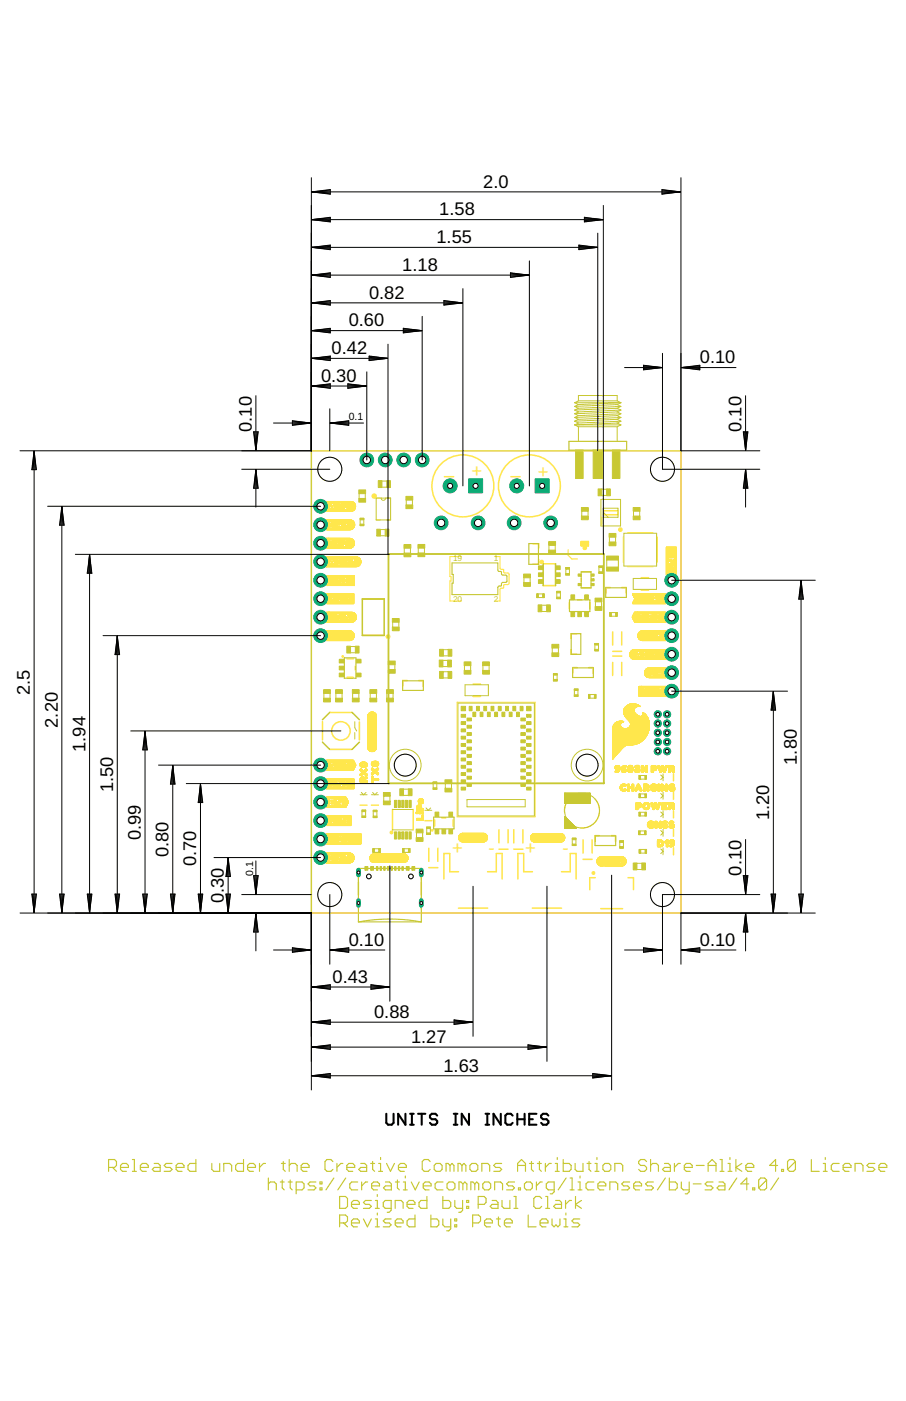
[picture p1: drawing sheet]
<svg xmlns="http://www.w3.org/2000/svg" width="279mm" height="432mm" viewBox="0 0 279 432" stroke-linecap="round" stroke-linejoin="round" font-family="sans-serif">
<defs><g id="words">
<g font-size="5.6">
<text x="149" y="57.9">2.0</text>
<text x="135.5" y="66.4">1.58</text>
<text x="134.6" y="75">1.55</text>
<text x="124.1" y="83.5">1.18</text>
<text x="113.8" y="92.1">0.82</text>
<text x="107.5" y="100.6">0.60</text>
<text x="102.3" y="109.1">0.42</text>
<text x="215.8" y="112">0.10</text>
<text x="99" y="117.7">0.30</text>
<text x="77.6" y="133.1" transform="rotate(-90 77.6 133.1)">0.10</text>
<text x="228.6" y="133.1" transform="rotate(-90 228.6 133.1)">0.10</text>
<text x="9.2" y="214.1" transform="rotate(-90 9.2 214.1)">2.5</text>
<text x="17.8" y="224.3" transform="rotate(-90 17.8 224.3)">2.20</text>
<text x="26.3" y="231.7" transform="rotate(-90 26.3 231.7)">1.94</text>
<text x="245.7" y="235.7" transform="rotate(-90 245.7 235.7)">1.80</text>
<text x="34.9" y="244.2" transform="rotate(-90 34.9 244.2)">1.50</text>
<text x="237.2" y="252.8" transform="rotate(-90 237.2 252.8)">1.20</text>
<text x="43.4" y="258.9" transform="rotate(-90 43.4 258.9)">0.99</text>
<text x="52" y="264.2" transform="rotate(-90 52 264.2)">0.80</text>
<text x="60.5" y="267" transform="rotate(-90 60.5 267)">0.70</text>
<text x="228.6" y="269.9" transform="rotate(-90 228.6 269.9)">0.10</text>
<text x="69.1" y="278.4" transform="rotate(-90 69.1 278.4)">0.30</text>
<text x="107.5" y="291.5">0.10</text>
<text x="215.8" y="291.5">0.10</text>
<text x="102.6" y="302.9">0.43</text>
<text x="115.4" y="313.7">0.88</text>
<text x="126.8" y="321.4">1.27</text>
<text x="136.7" y="330.3">1.63</text>
</g>
<g font-size="5.6" fill="#ffe74c">
<text x="145.4" y="146.9">+</text>
<text x="165.9" y="147.2">+</text>
<text x="139.4" y="263.2">+</text>
<text x="150.6" y="263.2">-</text>
<text x="161.9" y="263.2">+</text>
<text x="173.4" y="263.2">-</text>
</g>
<g font-size="3.2">
<text x="107.5" y="129.5">0.1</text>
<text x="78.1" y="269.9" transform="rotate(-90 78.1 269.9)">0.1</text>
</g>
<g font-size="2.6" fill="#c8c832">
<text x="139.7" y="173">19</text>
<text x="152.2" y="173">1</text>
<text x="139.7" y="185.5">20</text>
<text x="152.2" y="185.5">2</text>
</g>
<g font-size=".7" fill="#c8c832">
<text x="121.1" y="235.4">-10.00mm</text>
<text x="124.5" y="239.6" transform="rotate(-90 124.5 239.6)">-25.60mm</text>
<text x="180.6" y="239.6" transform="rotate(-90 180.6 239.6)">-25.60mm</text>
<text x="181.5" y="235.4">+15.00mm</text>
</g>
</g></defs>
<g fill="#ffe74c" stroke="#ffe74c" stroke-width=".31">
<path d="M166.8 172.7a.55 .55 0 0 1 .8 .3 .55 .55 0 0 1-.4 .7 .55 .55 0 0 1-.7-.5h.6h-.6z" fill-rule="evenodd"/>
<path d="M119.3 195.7a.6 .6 0 0 1 .9 .3 .6 .6 0 0 1-.4 .8 .6 .6 0 0 1-.7-.6h.6h-.6z" fill-rule="evenodd"/>
<circle cx="115.4" cy="152.9" r=".69"/>
<circle cx="191.3" cy="163.2" r=".57"/>
<circle cx="133.3" cy="255.9" r=".28"/>
<circle cx="183" cy="269.1" r=".45"/>
<circle cx="120.7" cy="256.6" r=".44"/>
<circle cx="105.7" cy="202.3" r=".28"/>
<circle cx="180.4" cy="168.9" r=".57"/>
</g>
<g fill="none" stroke="#ffe74c" stroke-width=".47">
<path d="M137.1 146.9h2.8M157.6 146.9h2.8M185.6 159.4v2.2M186.1 157.4h4.5v1.2h-4.5zM164.3 167.6h1.8v1.3M166.1 172.5v1.4h-1.8M167.5 173.8h3.8M197.8 178.1h2.2M111.7 195.8h6.8M111.7 184.6h6.8M167.5 180.5h3.8M175.6 185.7v2"/>
<path d="M177.8 195.3h-1.8v1.4M178.2 184.9h1.2M181.9 185.7v2M188.2 181.1h-1.4v1.8M188.9 194.8v4M191.7 194.8v4M191.8 181.1h1.3v1.8M197.8 181.9h2.2M101.7 219.6h6.9M107 208.7h1.9M107 203.1h1.9M109.6 205.3v1.2"/>
<path d="M125.6 209.7h-1.4v1.8M129.2 209.7h1.3v1.8M145.9 210.8h2.2M145.9 214.7h2.2M176 200.3v1.3h1.8M178 205.8h-1.4v1.7M181.6 205.8h1.3v1.7M188.9 200.7h2.8M188.9 204.2v4M188.9 202.2h2.8M191.7 204.2v4M99.4 222.4v5.6"/>
<path d="M101.7 231h6.9M110.8 222.5v5.5M207.7 238.5v2.1M111.1 248.2h2.1M114.6 248.2h2.1M121 249.5v6.3M127.4 249.5v6.3M131 252.9h2.2M134 252.7v1.9M136.3 252.1h1.2M139.7 252.7v1.9M153.9 255.7v4.1"/>
<path d="M156.7 255.7v4.1M158.4 255.7v4.1M161.2 255.7v4.1M179.8 258.9v4M182.6 258.9v4M184.9 257.6h-1.4v1.8M188.5 257.6h1.3v1.8M207.7 244.2v2.1M207.7 249.9v2.2M207.7 255.6v2.1M110.5 271.8v4M129.9 271.8v4"/>
<path d="M132.2 267.4h2.8M132.2 261.4v4.1M135 261.4v4.1M141.4 268.7h-2.7v-5.6h-1.8v7.8M141.4 279.9h9M150.4 268.7h2.7v-5.6h1.8v7.8M153.9 261.7h2.8M158.4 261.7h2.8M164.2 268.7h-2.7v-5.6h-1.8v7.8M164.2 279.9h9M173.2 268.7h2.7v-5.6h1.8v7.8M179.8 264.9h2.8"/>
<path d="M183.6 270.5h-1.7v3.7M193.7 270.5h1.6v3.7M207.7 261.3v2.1M185.3 280.1h6.7"/>
<circle cx="142.7" cy="149.8" r="9.5"/>
<circle cx="163.3" cy="149.8" r="9.5"/>
<circle cx="105.1" cy="225.3" r="2.86"/>
</g>
<path d="M116 153.5h1.2M119.3 153.5h1.2M116 160.3h1.2M119.3 160.3h1.2M175.2 169.4v1.7l1.2 1.2h1.7M174.4 248l-.3 1.5v1.1M183.4 246.2a5.3 5.3 0 0 1 1 6 5.3 5.3 0 0 1-5.3 3" fill="none" stroke="#ffe74c" stroke-width=".36"/>
<path d="M142.3 171.5h-3.6v6.2h.4v1.3h-.4v6.2h3.6M152.7 171.5h1.5v3.8l1.1 .3 .1 .9 1.3 .1 .3 .4v2.9l-.3 .2-1.3 .1-.1 1-1.1 .3v3.7h-1.5" fill="none" stroke="#ffe74c" stroke-width=".34"/>
<g fill="none" stroke="#ffe74c" stroke-width=".31">
<path d="M100.6 155h8.6M100.6 157.1h1M100.6 156.9h.8M100.6 155.4h1.5M100.6 154.9h8.5M100.6 154.8h8.4M100.6 154.7l8.3 .1M100.6 154.6l8.2 .1M101.4 156.9v.1M101.4 157l-.7 .6M101.4 157l.4 .1M101.4 157h-.8"/>
<path d="M101.4 156.8h-.8M101.5 156.7l-.1 .2M101.5 156.7l-.9 .1M101.5 156.6l-.9 .1M101.5 156.5l-.9 .1M101.6 156.5h-1M101.6 156.4h-1M101.6 156.3h-1M101.7 156.3h-1.1M101.7 156.2h-1.1M101.7 156.1h-1.1M101.8 156l-1.2 .1"/>
<path d="M101.8 157.1h1.3M101.8 155.9l-1.2 .1M101.9 155.9h-1.3M101.9 157l-.1 .1M101.9 157h1.1M101.9 155.8l-1.3 .1M101.9 156.9h1.1M101.9 155.7l-1.3 .1M102 156.8h1M102 155.6l-1.4 .1M102 155.6h-1.4M102 156.8h.9"/>
<path d="M102 155.5h-1.4M102 156.7h.9M102 156.7l-.1 .3M102.1 155.3l-1.5 .1M102.2 156.7h-.2M102.2 155.2l-1.6 .1M102.2 155.2h-1.6M102.2 155.1l-1.6 .1M102.3 156.2h.1M102.3 156.1h.3M102.3 155l-1.7 .1M102.4 156h.1"/>
<path d="M102.4 155l-.9 1.7M102.4 155.9h.1M102.4 155.9l-.1 .3M102.5 155h.1M102.5 155.9l.1 .3h-.3M102.6 155h1.9M102.6 155l.9 1.8 .5-.3M102.7 155.2h1.5M102.8 156.7h.1M102.8 155.3h1.4M102.8 155.4h1.3M102.8 155.5h1.3"/>
<path d="M102.9 155.6h1.3M102.9 156.7l.1 .3M102.9 155.6l1.4 .1M103 155.7h2M103.1 155.9h1.5M103.1 156h1.5M103.2 156.1h1.4M103.2 156.2h1.6M103.2 156.3h1.9M103.3 156.4h.7M103.3 157.1h1.2M103.3 156.5h.7"/>
<path d="M103.4 156.5l.6 .1M103.4 156.6l.7 .1M103.5 157h.8M103.5 156.7l.6 .1M103.5 156.8h.7M103.5 156.9h.7M103.5 156.9l-.3 .2-.2-.1M104 156.4v.1M104 156.4l.3-.1 .2 .2M104.1 156.7l.1 .2M104.1 156.7l-.6 .2M104.1 155.4l.1 .3"/>
<path d="M104.2 156.9l.3 .2M104.2 156.3h-.9M104.2 155.2h-1.5M104.4 156.3l.7 .1M104.4 155.1h-1.7M104.5 157.1h.1M104.5 156.4h.6M104.5 156.5l.1 .1M104.5 156.5h.6M104.6 156.5h.5M104.6 156l.2 .2M104.6 155.9v.1"/>
<path d="M104.6 156.6h.2M104.6 155.5h.4M104.6 155.8h-1.6M104.7 156.6h.2M104.8 156.2l.3 .1M104.8 156.6v.1M104.8 154.9l-.7 .5M105 155.7l-.4 .2M105 155.5l.1 .1M105 155.5l-.8 .2M105.1 156.3v.1M105.1 155.6l-.6 .1"/>
<path d="M105.1 156.6h-.3M105.1 155.6l-.1 .1M105.1 155.6h-.6M105.1 156.4v.2M105.1 154.9l.5 .6M105.2 157.1h1M105.3 155h1.3M105.3 157h.8M105.4 156l.2 .2M105.4 155.2h1M105.4 156.9h.7M105.4 156h1.6"/>
<path d="M105.4 155.9h.7M105.5 155.2h.8M105.5 155.9l-.1 .1M105.5 156.8h.6M105.5 156.1h1.4M105.5 155.3h.7M105.5 155.8h.6M105.5 156.2h1.3M105.6 155.8l-.1 .1M105.6 156.2v.1M105.6 155.7h.5M105.6 155.5v.1"/>
<path d="M105.6 155.6h.5M105.6 155.5h.6M105.6 155.6v.2M105.6 156.3h1.1M105.6 156.3v.2M105.6 156.5l-.1 .4-.6 .2M106.1 155.6l.1 .4h.3l.1-.3M106.1 156.9l.3 .2M106.1 156.7v.2M106.1 156.7l-.6 .1M106.2 155.4l-.1 .2M106.2 156.6l-.6 .1"/>
<path d="M106.2 155.4h-.6M106.2 155.3v.1M106.2 156.5l-.6 .1M106.3 156.5l-.2 .2M106.3 156.5h-.7M106.4 156.4l-.1 .1M106.4 156.4l-.8 .1M106.4 155.1l-.2 .2M106.4 155.1h-1.1M106.6 155l-.2 .1M106.6 156.3l-1 .1M106.6 155.8h.5"/>
<path d="M106.6 155.7h.5M106.6 155.6l.5 .1M106.7 155.6h.4M106.7 155.6l-.1 .1M106.7 155h-.1M106.7 155.5h.3M106.8 155.5l-.1 .1M106.8 156.2l-.4 .2M106.9 155.5l.2 .1M107 155h.1M107.1 155.6v.1M107.1 155.9l-1.7 .1"/>
<path d="M107.1 155.9h-.5M107.1 155.7v.1M107.1 155.8l-.3 .4M107.1 155l.2 .1M107.1 155l2.2 .1M107.2 156.5h2.4M107.3 155.1l.1 .1M107.3 155.1l2 .1M107.4 155.2h2M107.4 155.2l.1 .1M107.4 156.3h2.2M107.5 155.2l1.9 .1"/>
<path d="M107.5 156.6l.2 .2M107.5 155.3l.1 .3M107.5 156.2h2.1M107.5 155.3l2 .1M107.6 156.6h1.9M107.6 156.1h2M107.6 155.4h1.9M107.6 155.5h1.9M107.6 155.6h2M107.6 155.6l.1 .1M107.6 156l-.6 .6 2.6-.1M107.6 155.9h2"/>
<path d="M107.6 155.6l2 .1M107.7 155.7v.2M107.7 155.9l-.1 .1M107.7 155.8h1.9M107.7 155.7h1.9M107.7 157.1h-.1M107.7 156.7h1.8M107.7 156.8v.1M107.7 156.9v.2M108.2 154.6h.3M108.5 157.6h-.3M108.5 154.6l.3 .1"/>
<path d="M108.5 154.6h-7.9v3h7.9M108.7 157.5h-8.1M108.8 154.7l.2 .1M108.9 157.4l-8.3 .1M109 154.8l.1 .1M109 157.3l-8.4 .1M109.1 157.2l-8.5 .1M109.1 157.2l-.6 .4M109.1 154.9l.1 .1M109.2 157.2h-8.6M109.2 157.1l-8.6 .1M109.2 157.1l-.1 .1"/>
<path d="M109.2 155l.1 .2M109.3 155.2l.1 .1M109.3 157l-1.6 .1M109.4 157h-1.7M109.4 156.9l-.2 .2M109.4 155.3l.1 .1M109.4 156.9h-1.7M109.5 156.8h-1.8M109.5 156.7l-.1 .2M109.5 155.4l.1 .2M109.6 156.6l-.1 .1M109.6 155.6v.1"/>
<path d="M109.6 156.5v.1M109.6 155.7v.2M109.6 156.5h-2.5M109.6 156.3v.2M109.6 155.9v.1M109.6 156.4h-2.2M109.6 156.1v.2M109.6 156v.1M100.5 171.8l10.1 .1M100.5 174.2h1.1M100.5 174.1h1M100.5 174h.9"/>
<path d="M100.5 173.9h.9M100.5 172h10.3M100.5 171.9l10.2 .1M100.5 171.7l10 .1M100.5 171.7h9.8M100.5 171.8v2.8M100.6 166.8h.8M100.6 168.3h.8M100.6 168.2h.8M100.6 168.1h.8M100.6 168h.8M100.6 167.9h.8"/>
<path d="M100.6 167.8h.8M100.6 167.7h.8M100.6 167.6h.8M100.6 167.5h.8M100.6 167.4h.8M100.6 167.3h.8M100.6 167.2h.8M100.6 167.1h.8M100.6 167h.8M100.6 166.9h.8M100.6 168.9l7.2 .1M100.6 168.9h7.6"/>
<path d="M100.6 166v2.9M100.6 166.3l8.3 .1M100.6 168.4l1 .1M100.6 168.4h.9M100.6 166.7h.8M100.6 166.6h.8M100.6 166.3h8.2M100.6 166.2h8.1M100.6 166.1l8 .1M100.6 166l7.9 .1M100.6 166h7.6M100.6 174.7h9.3"/>
<path d="M100.7 160.3v2.9M100.7 163.2l7.4 .1M100.7 160.3h7.7M100.7 160.6h5.7M100.7 161.7h.9M100.7 162.3h.9M100.7 161.1h.9M100.7 160.6h8.2M100.7 162.8h8.2M100.7 162.2h.9M100.7 163.2h7.6M100.7 162.7l.9 .1"/>
<path d="M100.7 162.6h.9M100.7 162.5h.9M100.7 162.4h.9M100.7 162.1h.9M100.7 162h.9M100.7 161.9h.9M100.7 161.8h.9M100.7 161.6h.9M100.7 161.5h.9M100.7 161.4h.9M100.7 161.3h.9M100.7 161.2h.9"/>
<path d="M100.7 161h.9M100.7 160.9h.9M100.7 160.8h.9M100.7 160.5h8.1M100.7 160.4l7.9 .1M100.7 160.3l7.8 .1M100.7 179.5h1M100.7 178.6h.9M100.7 177.8h1.6M100.7 179.7h1.3M100.7 179.9l1.8 .1M100.7 179.8l1.5 .1"/>
<path d="M100.7 179.8h1.3M100.7 179.6l1.2 .1M100.7 179.5l1.1 .1M100.7 179.4h1M100.7 179.3l.9 .1M100.7 179.2h.9M100.7 179.1h.9M100.7 179h.9M100.7 178.9h.9M100.7 178.8h.9M100.7 178.5h.9M100.7 178h1.3"/>
<path d="M100.7 177.9h1.5M100.7 177.8h8.5M100.7 177.7h8.5M100.7 177.6h8.5M100.7 177.5h8.5M100.7 177.4h8.5M101.3 165.9l.2 .5M101.4 173.9v.2M101.4 174.1l-.9 .5M101.4 173.8l-.9 .1M101.4 166.5v1.8M101.4 173.8h-.9"/>
<path d="M101.4 168.3l.2 .2M101.4 160.2l.2 .5M101.5 166.5h-.9M101.5 177.4l.4 .7M101.5 173.7h-1M101.5 166.4l-.1 .1M101.5 166.4l-.9 .1M101.5 173.6l-1 .1M101.5 173.5l-1 .1M101.6 179v.2M101.6 178.9v.1M101.6 162.6v.2"/>
<path d="M101.6 179.2v.1M101.6 178.7v.2M101.6 178.7h-.9M101.6 173.4l-1.1 .1M101.6 162.8h.1M101.6 178.6v.1M101.6 179.3l.1 .2M101.6 173.4h-1.1M101.6 160.7l-.9 .1M101.6 160.7v1.9M101.7 173.3h-1.2M101.7 166.4h-.2"/>
<path d="M101.7 179.5l.1 .1M101.7 178.4h-1M101.7 173.2l-1.2 .1M101.7 178.3l-1 .1M101.7 174.2h1.4M101.7 173.1l-1.2 .1M101.8 179.6l.3 .3M101.8 173.1h-1.3M101.8 178.2l-1.1 .1M101.8 178.2l-.2 .4M101.8 174.1h1.2M101.8 173h-1.3"/>
<path d="M101.9 178.1l-1.2 .1M101.9 172.9l-1.4 .1M101.9 174h1.1M101.9 174l-.5 .1M101.9 172.8l-1.4 .1M101.9 160.7h-.3M101.9 178.1l-.1 .1M101.9 178.1h-1.2M101.9 173.9h1M101.9 172.7l-1.4 .1M102 167.4h.8M102 167.3h.8"/>
<path d="M102 167.3h.7M102 167.2h.7M102 167.1l.7 .1M102 167l.7 .1M102 167h.6M102 166.9h.4M102 172.7h-1.5M102 167v.9M102 167.9v.1M102 173.8h.9M102 166.9v.1M102 168h.4"/>
<path d="M102 172.6h-1.5M102 173.8l-.1 .2M102 172.5l-1.5 .1M102.1 178.9v.1M102.1 178.9h.4M102.1 178.8h.4M102.1 172.4l-1.6 .1M102.1 178.7v.2M102.1 179l.1 .3M102.1 179.1h.8M102.1 179h.5M102.1 173.7l.8 .1"/>
<path d="M102.1 161.2v1.1M102.1 161.7h.8M102.1 161.6h.8M102.1 161.5h.8M102.1 161.4l.7 .1M102.1 161.3l.7 .1M102.1 161.3h.6M102.1 161.2h.5M102.1 162.3h.1M102.1 179.2h.8M102.1 178.6v.1M102.1 179.9l.5 .1"/>
<path d="M102.1 178.6h1.8M102.1 172.4h-1.6M102.2 179.2h.7M102.2 172.3h-1.7M102.2 172.3l-.8 1.6M102.2 173.7l-.2 .1M102.2 178.5h1.7M102.2 172.2h-1.7M102.2 178.5l-.1 .1M102.2 179.3l.3 .2M102.2 179.3h.7M102.2 172.2v.1"/>
<path d="M102.2 161.2h-.1M102.3 178.4h.7M102.3 173.2l.3 .1M102.3 172.1l-1.8 .1M102.3 166.9h.1M102.3 173.2h.3M102.3 177.8l-.4 .3M102.3 177.8h.6M102.3 179.4h.6M102.3 173.1h.2M102.3 172l-.1 .2M102.3 173h.2"/>
<path d="M102.4 166.4l.8 .6M102.4 161.2l.4 .2M102.4 178.4h.4M102.4 168.5h2.5M102.4 166.9l.3 .2M102.5 179.5h.3M102.5 179.5h.1M102.5 172l.1 .1M102.5 179l.4 .1M102.5 178.9v.1M102.5 160.7h.1M102.5 167.9l-.2 .1"/>
<path d="M102.6 167.9h-.6M102.6 178.8h-.5M102.6 173.2h-.3M102.6 173.2l-.2-.2-.1 .2M102.6 166.4h1.4M102.6 172.1h1.5M102.6 172.1l.1 .2M102.6 167.8l-.6 .1M102.6 167.8l-.1 .1M102.6 160.7l.6 .4M102.6 162.8h-.1M102.6 162.8h2.3"/>
<path d="M102.6 160.7h1.5M102.7 167.7l-.7 .1M102.7 178.7h-.6M102.7 172.2h1.3M102.7 162.2l-.6 .1M102.7 172.3l.7 1.5M102.7 167.1v.1M102.7 178.7l-.2 .2M102.7 172.3h1.3M102.7 168.4l-.3 .1M102.7 168.4h2.1M102.7 162.2h-.6"/>
<path d="M102.7 167.7h-.7M102.7 166.5h1.2M102.7 167.7l-.1 .1M102.7 167.6h-.7M102.7 172.4h1.3M102.7 167.2l.1 .2M102.7 162.1l-.6 .1M102.8 168.3h1.9M102.8 167.5l-.8 .1M102.8 167.4v.1M102.8 167.5l-.1 .2M102.8 161.4v.1"/>
<path d="M102.8 180h1.2M102.8 172.4h1.2M102.8 162.7l-.2 .1M102.8 162.7h2.1M102.8 162.1l-.1 .1M102.8 172.5h1.2M102.8 168.3l-.1 .1M102.8 162l-.7 .1M102.8 172.6h1.2M102.8 166.6h1.1M102.8 161.9l-.7 .1M102.8 161.9v.2"/>
<path d="M102.8 161.5l.1 .1M102.9 173.8l.1 .3M102.9 161.9h-.8M102.9 160.8h1.2M102.9 161.6v.2M102.9 172.7h1.1M102.9 161.8h-.8M102.9 161.8l-.1 .1M102.9 168.3h1.8M102.9 177.8l.5 .4M102.9 179.4l-.1 .1M102.9 179.1v.3"/>
<path d="M102.9 177.8h6.3M102.9 168.2l-.1 .1M102.9 162.6h1.9M103 166.7h.9M103 160.9h1M103 172.8h1M103 168.2h1.7M103 172.9h1M103 174.1l.1 .1M103 173h1M103.1 168.1h1.6M103.1 162.5h1.7"/>
<path d="M103.1 161h.9M103.1 177.9h.9M103.1 173.1h.9M103.1 166.8h.7M103.1 168h1.6M103.1 166.9h.7M103.1 179.9h.8M103.1 173.2h.9M103.2 167.9l1.5 .1M103.2 167h.6M103.2 179.9l-.5 .1M103.2 161.1l.1 .2"/>
<path d="M103.2 162.4l-.4 .3M103.2 178.7l.2 .1M103.2 178.4h.7M103.2 173.3h.8M103.2 167l.1 .1M103.2 161.1h.8M103.2 162.4h1.6M103.2 167.8l.6 .1M103.2 167.9l-.3 .3M103.2 167.8h.5M103.2 178.7h.7M103.2 178h.7"/>
<path d="M103.2 173.4h.8M103.2 162.3h1.6M103.3 167.7h.4M103.3 167.1h.5M103.3 178.4h.6M103.3 174.2h.8M103.3 167.1v.2M103.3 167.7l-.1 .2M103.3 162.3l-.1 .1M103.3 161.2h.6M103.3 167.6h.4M103.3 167.4h.4"/>
<path d="M103.3 167.3h.4M103.3 179.8l-.1 .1M103.3 179.8h.6M103.3 167.3v.3M103.3 173.4h.7M103.3 167.6v.1M103.3 162.2h1.5M103.3 161.3h.6M103.3 178.3h.6M103.3 173.5h.7M103.3 161.3l.1 .3M103.3 162.2v.1"/>
<path d="M103.3 162.2h.6M103.3 178.1h.6M103.3 173.6h.7M103.3 162.1h.5M103.4 178.2l-.2 .3-.5-.2-.5 .2M103.4 178.1h.5M103.4 161.4h.5M103.4 178.8h.5M103.4 173.7h.6M103.4 162h.4M103.4 161.5h.5M103.4 174.1h.7"/>
<path d="M103.4 161.6v.3M103.4 161.9l-.1 .3M103.4 178.8v.8M103.4 178.9h.5M103.4 173.8h.6M103.4 173.8l.1 .1M103.4 179.5h.5M103.4 179.6l.5 .2M103.4 179.6l-.1 .2M103.4 179.6h.1M103.4 179.4h.5M103.4 179.3h.5"/>
<path d="M103.4 179.2h.5M103.4 179.1h.5M103.4 179h.5M103.4 173.8h.6l-.5 .1M103.5 173.9v.1M103.5 174h.5M103.5 173.9h.5M103.5 174l-.4 .2M103.5 173.9h.1M103.7 167.5l-.4 .1M103.7 167.4v.4M103.7 167.8l.2 .1"/>
<path d="M103.7 167.2l-.4 .1M103.8 161.9l.1 .3M103.8 161.9h-.4M103.8 161.8l-.4 .1M103.8 161.7l-.4 .1M103.8 161.6l-.4 .1M103.9 166.7l-.9 .1M103.9 162.2h.1M103.9 161.6h-.5M103.9 166.5l-.2 .9M103.9 166.5l.2-.2 .3 .2-.1 .8M103.9 178.6l-1.8 .1"/>
<path d="M103.9 178.1v1.7M103.9 179.7h-.6M103.9 179.8l.1 .2M103.9 179.6h-.5M103.9 179.5l-.5 .1M104 172.2v1.9l.2 .1M104.1 177.9l-.2 .2M104.1 160.7l-.3 1.2M104.1 160.7l.5 .2M104.2 177.9h.2M104.2 172.1l-.2 .1M104.3 167.3l.4 .1"/>
<path d="M104.3 167.3h.4M104.3 180h1.1M104.3 167.2h.4M104.3 167.1h.4M104.3 167h.4M104.3 166.4h.5M104.4 166.9h.3M104.4 177.9h1M104.4 166.8h.3M104.4 177.9l.1 .2M104.4 166.7h.3M104.4 161.6l.4 .1"/>
<path d="M104.4 161.6h.4M104.4 179.9h.9M104.4 166.6h.3M104.4 166.5h.3M104.4 161.5h.4M104.4 178.8h.1M104.4 178.8l1 1.2M104.4 179.5h.6M104.4 179.7h.8M104.4 178.8v1l-.2 .2M104.4 179.8h.8M104.4 179.6l.7 .1"/>
<path d="M104.4 179.5l.7 .1M104.4 179.4h.5M104.4 179.3l.5 .1M104.4 179.2l.4 .1M104.4 179.2h.4M104.4 179.1h.3M104.4 179h.2M104.4 178.9l.2 .1M104.4 178.8l.1 .1M104.4 178h.9M104.4 161.4h.4M104.4 160.7h.5"/>
<path d="M104.5 161.3h.3M104.5 178.1l.6 .8M104.5 161.2h.3M104.5 178.1h.8M104.5 161.1h.3M104.5 173.2h.8M104.5 173.7h.5M104.5 173.3h.8M104.5 173.1h.8M104.5 173h.8M104.5 172.9l.8 .1M104.5 172.8l.8 .1"/>
<path d="M104.5 172.7l.8 .1M104.5 172.7h.7M104.5 161h.3M104.5 160.8h.3M104.6 178.1h.7M104.6 160.9l-.2 .7M104.6 160.9h.2M104.6 178.2h.7M104.7 178.3h.6M104.7 168v.3M104.7 168.3l.2 .2M104.7 178.4h.6"/>
<path d="M104.8 162.2v.1M104.8 178.5h.5M104.8 161.7h-.1M104.8 162.3v.3M104.8 162.6l.2 .2M104.9 172.6l.2 .1M104.9 178.6h.4M105 178.7h.3M105 172.1h.1M105 178.8h.3M105.1 174.2h1.7M105.1 168.5h.9"/>
<path d="M105.1 178.8h.2M105.1 172.7l-.6-.1v1.1M105.1 178.9l.2 .2M105.1 172.1h1.6M105.1 172.1l.6 .5M105.1 173.6l-.6 .1M105.1 172.7l.1 .1M105.1 173.6l-.2 .1M105.1 166.4h1M105.2 178.9h.1M105.2 179h.1M105.2 166.5h-.5v.9"/>
<path d="M105.2 166.5v.1M105.2 168.4h.6M105.2 166.5h.8M105.2 166.8h.6M105.2 168.3h.5M105.2 168.2l.5 .1M105.2 167.3h1.5M105.2 167.3h.6M105.2 167.2h.5M105.2 167.1h.5M105.2 167h.5M105.2 166.9h.5"/>
<path d="M105.2 173.5l-.7 .1M105.2 166.6v1.7M105.2 168.3l-.1 .2M105.2 162.8h1.2M105.2 174.1h1.5M105.2 172.8l.1 .1M105.3 179.1h.1M105.3 174.1l-.3 .1M105.3 160.7h.9M105.3 173.4l-.8 .1M105.3 178v1.1M105.3 173.4l-.2 .2"/>
<path d="M105.3 172.9v.2M105.3 162.7h.9M105.3 173.4h-.8M105.3 172.2h1.3M105.3 160.8l.1 1.8-.2 .2M105.3 160.8h-.5v.9M105.3 160.8h.8M105.3 173.1v.1M105.3 173.2v.2M105.3 162.6h.8M105.4 161.7l1 .1M105.4 162.3h.5"/>
<path d="M105.4 161.1l.6 .1M105.4 162.2h.5M105.4 162.5h.6M105.4 162.5h.1M105.4 162.4h.5M105.4 162.1h.5M105.4 161.9h1.4M105.4 161.8l1.1 .1M105.4 161.6h1M105.4 161.3h1.5M105.4 161.3h.6M105.4 161.2h.6"/>
<path d="M105.4 174h1.1M105.5 177.9l-.2 .1M105.5 172.3h1M105.5 174h1M105.5 172.4h.9M105.6 173.9h.8M105.6 180h.9M105.6 172.4h.8M105.6 177.9l.2 .2M105.6 173.8h.7M105.7 172.5h.7M105.7 177.9h.6"/>
<path d="M105.7 173.7h.6M105.7 172.6l.1 .1M105.7 173.7l-.4 .4M105.7 167.1v.2M105.7 172.6h.7M105.7 168.3l.1 .1M105.7 168.1l-.5 .1h.5M105.7 167h-.5M105.7 173.6h.6M105.7 168.1v.1M105.7 167v.1M105.8 168l-.6 .1"/>
<path d="M105.8 179.9h.5M105.8 178h.5M105.8 172.7h.7M105.8 166.8l-.1 .2M105.8 168.4l.2 .1M105.8 178.1v.1M105.8 179.9l-.3 .1M105.8 179.8h.5M105.8 178.1h.5M105.8 173.5h.5M105.8 172.7h1.5M105.8 172.7v.1"/>
<path d="M105.8 173.6l-.1 .1M105.8 168h-.6M105.8 179.5h.5M105.8 178.6h.5M105.8 178.2v1.5M105.8 179.7h.5M105.8 179.7v.2M105.8 179.6h.5M105.8 179.4h.5M105.8 179.3h.5M105.8 179.2h.5M105.8 179.1h.5"/>
<path d="M105.8 179h.5M105.8 178.9h.5M105.8 178.8h.5M105.8 178.7h.5M105.8 178.5h.5M105.8 178.4h.5M105.8 178.3h.5M105.8 178.2h.5M105.8 168l-.1 .1M105.8 173.4h1.6M105.8 172.8l.1 .2M105.8 173.4l.5 .1"/>
<path d="M105.8 166.7l-.6 .1M105.9 173.3h1.3M105.9 162.1v.1M105.9 166.7l-.1 .1M105.9 162.2v.2M105.9 162.1l.4-.1 .1 .2M105.9 173.2l1.1 .1M105.9 173.1l1 .1M105.9 173.1h1M105.9 173h1M105.9 173v.3M105.9 173.3l-.1 .3"/>
<path d="M105.9 166.7h-.7M105.9 167.9h-.7M105.9 162.4l-.5 .1M105.9 162.4l.1 .1M105.9 162l-.5 .1M105.9 166.6v.1M105.9 166.6h-.7M105.9 161.1l.1 .1M106 161l-.6 .1M106 167.8l-.8 .1M106 162.5l.1 .1M106 161h-.6"/>
<path d="M106.1 167.7l-.9 .1M106.1 162.6l.1 .1M106.1 160.9h-.8M106.2 167.7h-1M106.2 162.7l.3 .1M106.2 167.1h.5M106.2 167.1v.3l-.5-.1M106.3 167h.4M106.3 178.1v1.6M106.3 179.7l.2 .3M106.3 167l-.1 .1M106.3 173.6v.2"/>
<path d="M106.3 173.5v.1M106.3 173.5l.4-.1 .2 .3M106.3 162l.6 .1M106.3 166.9h.4M106.3 173.8l.4 .4M106.3 166.3l-.4 .3M106.3 162.1h.7M106.4 173.4l-.6 .1M106.4 167.6h-1.2M106.4 172.5v.1M106.4 162.2h.5M106.4 177.9l-.1 .2"/>
<path d="M106.4 172.6h.5M106.4 162.2l.2 .1M106.4 161.2h.5M106.4 167.5l-.6 .5M106.5 162.3h.4M106.5 161.5h-1.1M106.5 167.5l-1.3 .1M106.5 172.2l-.1 .3M106.6 167.4l-.2 .1M106.6 167.4l-1.4 .1M106.6 161.4l-.2 .4 .4 .1M106.6 160.6l-.7 .5"/>
<path d="M106.6 166.3l.4 .2M106.6 161.4h-1.2M106.7 167.3l-.1 .1M106.7 166.9l-.4 .1M106.7 166.9v.2M106.7 167.3h-.5M106.7 173.4l.7 .1M106.7 161.1l.2 .1M106.7 167.2l-.5 .1M106.7 167.1v.1M106.7 174.2h.2M106.7 167.2v.1"/>
<path d="M106.8 161.9l.1 .1M106.8 179.3l.5 .2M106.8 178.6h.7M106.8 179h.8M106.8 178.9h.8M106.8 178.8l.8 .1M106.8 178.8h.8M106.8 178.7h.8M106.8 178.5l.7 .1M106.8 178.5h.6M106.8 178.4h.5M106.8 178.5v.8"/>
<path d="M106.8 173.5h.6M106.8 173.6h.6M106.8 161.2l-.6 .2-.2-.2M106.8 173.1l.1 .2M106.9 178.4l-.1 .1M106.9 173.7h.4M106.9 172.6h.4M106.9 166.4l2 .1M106.9 162.3h-.2M106.9 161.2v.1M106.9 167.8h2.3M106.9 172.9h-1"/>
<path d="M106.9 172l-6.4 .1M106.9 173.7h.1M106.9 172.9l-.1 .2M106.9 162l.1 .1M106.9 161.3l-.3 .1M106.9 162h-1.5M106.9 161.3h-.5M106.9 172.8l-1.1 .1M106.9 173.3l.4 .1M107 172.6h.3M107 162.1l-.1 .2M107 166.5h2"/>
<path d="M107 160.6l.4 .5M107 166.5l.3 .4M107 160.6l1.9 .1M107.1 166.6h2M107.1 167.6h2.2M107.1 172l-.6 .2M107.1 162.7l-.3 .1M107.1 168l.3 .1M107.1 160.7l1.9 .1M107.1 177.9l.5 .1M107.1 166.7h2M107.2 167.6h2.1"/>
<path d="M107.2 166.7l1.9 .1M107.2 167.5l-.6 .5h2.6M107.2 167.5h2.1M107.2 178.4l.3 .2M107.2 160.8h1.9M107.2 166.8h2M107.2 180h2M107.2 167.4h2.1M107.2 162.6l-.1 .1M107.3 167.3h2M107.3 166.9h1.9M107.3 167.4l-.1 .1"/>
<path d="M107.3 161.6v.1M107.3 161.6h2.1M107.3 161.6h2M107.3 160.9h1.8M107.3 167.2h2M107.3 167h1.9M107.3 166.9v.2M107.3 161.7h2.1M107.3 161.7l.1 .2M107.3 168h1.8M107.3 167l1.9 .1M107.3 179.5h.1"/>
<path d="M107.3 172.8l-.4 .1M107.3 172.6l.1 .1M107.3 172.6h-.4M107.3 167.1v.3M107.3 177.9h1.9M107.3 161.5h2M107.3 173.7h-.1M107.3 173.4l.1 .1M107.3 162.5l-.1 .1M107.3 161h1.9M107.4 172.7h-.6M107.4 172.7l-.1 .1"/>
<path d="M107.4 168.1v.2M107.4 161.5l-.1 .1M107.4 161.8h2M107.4 179.4h-.6M107.4 174.2h1.5M107.4 172h.1M107.4 174.2h-.2M107.4 168.3l-.1 .2M107.4 161.4h1.9M107.4 161l1.8 .1M107.4 173.5l-.1 .2M107.4 161.1l1.9 .1"/>
<path d="M107.4 161.1v.1M107.4 161.4v.1M107.4 162.4l-.1 .1M107.4 161.3l1.9 .1M107.4 161.3h1.9M107.4 161.2v.2M107.4 161.9h2M107.4 161.2h1.9M107.4 179.3l-.6 .1M107.4 161.9l.1 .2M107.4 161.9h1.9M107.5 172l3.4 .1"/>
<path d="M107.5 162.1l-.1 .3M107.5 162h1.8M107.5 179.9h1.7M107.5 172l.3 .4M107.5 179.2l-.7 .1M107.5 179.2l-.2 .3M107.5 178.6l.1 .2M107.5 174.1h1.4M107.5 178h1.7M107.6 178l.1 .1M107.6 179.2h-.8M107.6 172.1h1.4"/>
<path d="M107.6 179.1h-.8M107.6 179.1l-.1 .1M107.6 178.8v.1M107.6 178.9v.2M107.6 179.8h1.6M107.6 174h1.3M107.7 173.1h1.1M107.7 173h1.1M107.7 172.2h1.2M107.7 173l.2 .4M107.7 178.1l.1 .1M107.7 178.1h1.5"/>
<path d="M107.7 179.7h1.5M107.7 172.3h1.1M107.7 174h1.1M107.8 178.1h1.4M107.8 173h.7M107.8 172.4h.9M107.8 173.9h1M107.8 173h-.1M107.8 178.2l.3 .5M107.8 173.2h1M107.8 172.4v.1M107.8 179.7h1.4"/>
<path d="M107.8 172.9h.6M107.8 165.9l.9 .3M107.8 160.2l.2 .1M107.8 178.2h1.4M107.8 173.8h1M107.8 173.3h1M107.8 172.8h.6M107.8 172.5l.1 .2M107.8 172.8v.2M107.9 173.7h.9M107.9 173.4h.9M107.9 172.7h.4"/>
<path d="M107.9 172.7l-.1 .1M107.9 179.6h1.3M107.9 173.4v.1M107.9 173.7l-.5 .5M107.9 178.3h1.3M107.9 173.5h.9M107.9 173.5v.2M107.9 169h-.2M107.9 179.5h1.3M108 178.4h1.2M108 160.2l-7.3 .1M108 179.4h1.2"/>
<path d="M108 178.5h1.2M108.1 179.3h1.1M108.1 178.6h1.1M108.1 179.2h1.1M108.1 165.9l-7.5 .1M108.1 163.3h-.2M108.1 178.7v.4M108.1 179.1l-.3 .6-.7 .3M108.1 179.1h1.1M108.1 179h1.1M108.1 178.9h1.1M108.1 178.8h1.1"/>
<path d="M108.1 178.7h1.1M108.1 160.3l.8 .4M108.3 172.8l.1 .1M108.3 172.7l.1 .1M108.4 172.7h-.5M108.4 172.9l.4 .1M108.4 168.8l-7.8 .1M108.5 172.6h-.6M108.5 163.1l-.4 .2M108.5 172.5l-.7 .1M108.5 168.7l-7.9 .1M108.5 163.1l-7.8 .1"/>
<path d="M108.6 172.4l-.8 .1M108.7 168.7h-8.1M108.7 163l-8 .1M108.7 166.2l.2 .3M108.8 168.6h-8.2M108.8 163l-.3 .1M108.8 163h-8.1M108.8 173.9l.1 .2M108.8 173v.9M108.8 168.5l-.8 .5M108.9 172.2l-.6 .5M108.9 174.1v.1"/>
<path d="M108.9 168.5l-8.3 .1M108.9 162.9h-8.2M108.9 174.2h.2M108.9 166.5l.1 .1M108.9 172.1v.1M108.9 168.4l-.1 .1M108.9 168.4l-1.6 .1M108.9 160.7l.1 .1M109 168.4h-1.6M109 166.6l.1 .1M109 162.8l-.2 .2M109 160.8l.1 .1"/>
<path d="M109 162.8h-2.1M109 168.3h-1.6M109 168.3l-.1 .1M109.1 172.1h-.2M109.1 168.2l-1.7 .1M109.1 177.4h.1M109.1 162.6l-2 .1M109.1 166.7l.1 .1M109.1 168.1h-1.7M109.1 168.1l-.1 .2M109.1 160.9l.2 .3M109.1 177.4h-8.4v3"/>
<path d="M109.1 162.6h-1.9M109.2 168l-.1 .1M109.2 166.8v.3M109.2 162.5l-.2 .3M109.2 162.5h-1.9M109.2 177.4v3.1h-8.4M109.2 167.9h-2.5M109.2 172.1h.1M109.2 167.9v.1M109.2 162.4l-1.8 .1M109.2 167.8l-2.4 .1M109.2 167.1l.1 .2"/>
<path d="M109.2 162.3v.2M109.2 162.4h-1.8M109.3 167.7h-2.3M109.3 167.6l-.1 .3M109.3 167.3v.3M109.3 161.2v.1M109.3 162.3h-1.9M109.3 172.1l1.7 .1M109.3 161.3v.2M109.3 162.2h-1.9M109.3 162.1l-.1 .2M109.3 162.1h-1.8"/>
<path d="M109.3 173.2h2M109.3 172.4h1.8M109.3 173.4h2M109.3 173.3h2M109.3 173.1h2M109.3 173h2M109.3 172.9h2M109.3 172.8l2 .1M109.3 172.7h1.9M109.3 172.6h1.9M109.3 172.5l1.9 .1M109.3 172.4l1.8 .1"/>
<path d="M109.3 172.3h1.8M109.3 172.2l1.7 .1M109.3 161.5v.1M109.3 172.1v2M109.3 174.1v.1M109.3 161.6l.1 .2M109.4 161.8l-.1 .3M109.8 171.6h.2M109.9 171.6l-9.4 .2M110 171.6l.3 .1M110.2 174.6h-9.7M110.3 171.7l.5 .3"/>
<path d="M110.4 174.5l-9.9 .1M110.6 174.4l-10.1 .1M110.7 174.4h-10.2M110.8 174.3h-10.3M110.8 172l.3 .4M110.9 174.2l-10.4 .1M110.9 174.1l-1.6 .1M111 174.1l-.5 .4-.7 .2M111 174.1h-1.7M111 174h-1.7M111.1 174l-.1 .1M111.1 173.9l-1.8 .1"/>
<path d="M111.1 172.4v.1M111.1 173.8l-1.8 .1M111.1 173.8v.2M111.1 172.5l.1 .1M111.2 173.8h-1.9M111.2 173.7h-1.9M111.2 172.6l.1 .3M111.2 173.6l-1.9 .1M111.2 173.5l-1.9 .1M111.3 173.4l-2 .1M111.3 173.4l-.2 .4M111.3 172.9v.5"/>
<path d="M179.2 166.9h2.3v1.4h-2.3zM179.2 168.2h2.3M179.2 168.1h2.3M179.2 168h2.3M179.2 167.9h2.3M179.2 167.8h2.3M179.2 167.7h2.3M179.2 167.6h2.3M179.2 167.5h2.3M179.2 167.4h2.3M179.2 167.3h2.3M179.2 167.2h2.3"/>
<path d="M179.2 167.1h2.3M179.2 167h2.3M179.2 166.9h2.3M192.2 165.5v7.8M193.5 174.7h7.9M193.5 164.1h7.9M202.7 165.5v7.8M205.5 174.7h.5M205.5 168.8l3.1-.1v8.3M205.5 168.8v8.3l3.1-.1M205.5 170.8h.5M205.5 171.4h3.1"/>
<path d="M205.5 173.8h3.1M205.5 176h3.1M205.5 172.4h1.7l-1.2 .9M205.5 177.1h3.1M205.5 177h3.1M205.5 176.9h3.1M205.5 176.8h3.1M205.5 176.7h3.1M205.5 176.6h3.1M205.5 176.5h3.1M205.5 176.4h3.1M205.5 176.3h3.1"/>
<path d="M205.5 176.2h3.1M205.5 176.1h3.1M205.5 175.9l1.1 .1M205.5 175.8l1 .1M205.5 175.7l.9 .1M205.5 175.7h.8M205.5 175.6l.7 .1M205.5 175.5l.7 .1M205.5 175.5h.6M205.5 175.4h.6M205.5 175.3h.5M205.5 175.2l.5 .1"/>
<path d="M205.5 175.1l.5 .1M205.5 175.1h.5M205.5 175h.5M205.5 174.9h.5M205.5 174.8h.5M205.5 174.6h.5M205.5 174.5h.5M205.5 174.4h.5M205.5 174.1h3.1M205.5 174h3.1M205.5 173.9h3.1M205.5 173.8l3.1 .1"/>
<path d="M205.5 173.7h.7M205.5 173.6l.5 .1M205.5 173.5h.5M205.5 173.4h.5M205.5 172.3h.6M205.5 172.2h.5M205.5 172.1h.5M205.5 172h.5M205.5 171.8h3.1M205.5 171.7h3.1M205.5 171.6h3.1M205.5 171.5h3.1"/>
<path d="M205.5 171.3h.8M205.5 171.2l.7 .1M205.5 171.1l.6 .1M205.5 171l.6 .1M205.5 171h.6M205.5 170.9h.5M205.5 170.7h.5M205.5 170.6h.5M205.5 170.5h.5M205.5 170.3h.5M205.5 170.2h.5M205.5 169.3h3.1"/>
<path d="M205.5 169.2h3.1M205.5 169.1h3.1M205.5 169h3.1M205.5 168.9h3.1M205.5 168.8h3.1M205.5 168.7h3.1M206 175.1v.1M206 170.5v.2M206 172v.2M206 173.3v.2M206 174.5v.6M206 173.5v.2"/>
<path d="M206 172.2l.1 .2M206 170.7v.1M206 170.4l-.5 .1M206 173.7l.2 .1v.4l-.2 .1M206 175.2l.1 .3M206 174.3v.2M206 170.8l.1 .3M206 174.4h-.5M206 170.2v.3M206 174.3h-.5M206 173.3h-.5M206 170.3h-.5"/>
<path d="M206.1 171.9l-.1 .1M206.1 171.9l-.6 .1M206.1 171.1l.3 .3-.3 .5M206.1 170.1l-.1 .1M206.1 170.1l-.6 .1M206.1 173.2l-.6 .1M206.1 175.5l.1 .1M206.1 170.1h-.6M206.2 170h-.7M206.2 175.6l.6 .4M206.2 173.1l-.7 .1M206.2 169.9h-.7"/>
<path d="M206.3 169.8l-.2 .3M206.3 173.1h-.8M206.3 169.8l-.8 .1M206.4 173h-.9M206.4 169.7l-.9 .1M206.5 169.7h-1M206.5 170.6v.1M206.5 175.1h1.1M206.5 175h1.1M206.5 174.9h1.1M206.5 174.8h1.1M206.5 170.7h.4"/>
<path d="M206.5 170.6h.4M206.5 175.2h.1M206.5 170.4v.2M206.5 175.2h1M206.5 172.9l-1 .1M206.5 170.8h.4M206.5 175.2l.2 .3M206.5 174.7l1.1 .1M206.5 170.4h1.1M206.5 175.3h1M206.5 170.3h1.1M206.6 170.3l-.1 .1"/>
<path d="M206.6 170.3h1M206.6 172.8l-1.1 .1M206.6 169.6l-1.1 .1M206.6 174.7l-.1 .5M206.7 175.4h.7M206.7 170.2h.8M206.7 175.5h.6M206.7 172.7l-1.2 .1M206.7 175.5h.2M206.8 170.1h.6M206.8 170.1l-.2 .2M206.8 172.7h-1.3"/>
<path d="M206.8 175.5h.4M206.9 169.5l-1.4 .1M206.9 170h.4M206.9 173.2h1.7M206.9 172.6l-1.4 .1M206.9 170.5l-.4 .1M206.9 169.5l-.6 .3M207 170.5l-.1 .3-.4-.1M207 173.1h1.6M207 172.5l-1.5 .1M207.1 170h.1M207.1 170l-.3 .1"/>
<path d="M207.1 169.5l.4 .1M207.1 170.5l.2 .1M207.1 173h1.5M207.1 172.4l-1.6 .1M207.2 171.3l-.2 .1M207.2 171.3h1.4M207.2 169.5l1.4 .1M207.2 170l.2 .1M207.2 173h1.4M207.3 171.2l.4 .1M207.3 170.5h.3M207.3 171.1l.3 .1"/>
<path d="M207.3 170.6h.4M207.3 170.6v.5M207.3 171.1l-.1 .2M207.3 172.9h1.3M207.3 171l.2 .1M207.3 175.5h-.4M207.4 170.1l.2 .2M207.4 172.8h1.2M207.4 175.4l-.1 .1M207.5 176h1.1M207.5 171.1l.2 .1M207.5 171h-.2"/>
<path d="M207.5 175.3l-.1 .1M207.5 169.6l.2 .1M207.5 172.7h1.1M207.5 169.6l1.1 .1M207.6 170.9h-.3M207.6 170.3v.1M207.6 175.1l-1.1 .1M207.6 175.1l-.1 .2M207.6 174.8v.3M207.6 170.8l-.3 .1M207.6 175.9h1M207.6 170.7l-.1 .4"/>
<path d="M207.6 170.4l.1 .2M207.6 172.7h1M207.6 170.8h-.3M207.6 170.4l-1.1 .1M207.6 170.7h-.3M207.7 171.2l.2 .1M207.7 170.6l-.1 .1M207.7 169.7l.1 .1M207.7 169.7h.9M207.7 175.8h.9M207.7 172.6h.9M207.8 169.7l.8 .1"/>
<path d="M207.8 169.8l.1 .1M207.8 175.7h.8M207.8 173.7h.8M207.9 175.7h.7M207.9 172.5h.7M207.9 169.8l.7 .1M207.9 171.9h.1M207.9 169.9l.2 .2M207.9 174.2l.2 .1M207.9 172.4l-1 .8M207.9 172.4h.7M207.9 175.6h.7"/>
<path d="M207.9 171.3h.7M207.9 169.9h.7M207.9 173.2l.2 .2M208 175.5h.6M208 171.2h.6M208 170h.6M208 175.4h.6M208 173.3h.6M208 171.1l-.1 .2M208 171.9l.1 .1M208 172.3h.6M208 171.9h.6"/>
<path d="M208 171.1h.6M208 170.1h.6M208 175.3h.6M208 173.7h.6M208.1 170.1l.1 .3M208.1 175.2h.5M208.1 174.3h.5M208.1 173.4h.5M208.1 172.3h.5M208.1 172h.5M208.1 171h.5M208.1 171l-.1 .1"/>
<path d="M208.1 175.2l-.3 .5-.5 .3M208.1 175.1h.5M208.1 170.9h.5M208.1 174.7h.5M208.1 172v.2M208.1 173.4v.2M208.1 174.3v.8M208.1 172.2l-.2 .2M208.1 173.6l-.3 .2M208.1 175.1v.1M208.1 175h.5M208.1 174.9h.5"/>
<path d="M208.1 174.8h.5M208.1 174.6h.5M208.1 174.5h.5M208.1 174.4h.5M208.1 173.5h.5M208.1 172.1h.5M208.1 170.2h.5M208.1 170.8h.5M208.1 170.3h.5M208.2 170.4v.1M208.2 170.7l-.1 .3M208.2 170.4h.4"/>
<path d="M208.2 170.7h.4M208.2 170.6h.4M208.2 170.5v.2M208.2 170.5h.4M208.6 169.4l-.7 .5M208.6 171.8l-3.1 .1M208.6 174.2h-3.1M208.6 169.4l-3.1 .1M208.6 169.4h-3.1M100.6 194.5v2.9M100.6 197.4h.2M100.6 197.4h7.4"/>
<path d="M100.6 194.7l8.1 .1M100.6 195.4h.9M100.6 194.8h1.5M100.6 195.3h.9M100.6 196.5h.9M100.6 197h8.2M100.6 196.2h1.9M100.6 196.9h1.3M100.6 196.8h1.2M100.6 196.7l1.1 .1M100.6 196.6l1 .1M100.6 196.6h.9"/>
<path d="M100.6 196.1l1.8 .1M100.6 196l1.6 .1M100.6 196h1.3M100.6 195.9h1.2M100.6 195.8h1.1M100.6 195.7h1M100.6 195.6l1 .1M100.6 195.6h1M100.6 195.5h.9M100.6 195.3h1M100.6 194.9h1.3M100.6 194.6l8 .1"/>
<path d="M100.6 194.6h7.9M100.6 194.5h7.7M100.7 194.4l7.4 .1M100.7 188.8v2.9M100.7 191.7h.1M100.7 189.1h8.7M100.7 190.8h.8M100.7 191.2h8.8M100.7 190.5h1.8M100.7 191.2h1.2M100.7 191.1l1.1 .1M100.7 191l1 .1"/>
<path d="M100.7 190.9l.9 .1M100.7 190.9h.9M100.7 190.4l1.8 .1M100.7 190.3l1.5 .1M100.7 190.2l1.3 .1M100.7 190.2h1.1M100.7 190.1h1M100.7 190l.9 .1M100.7 189.9l.9 .1M100.7 189.9h.9M100.7 189.8h.9M100.7 189.7h.9"/>
<path d="M100.7 189.6h.9M100.7 189.2h1.2M100.7 189l8.6 .1M100.7 188.9l8.6 .1M100.7 188.9h8.4M100.7 188.8h8.3M100.7 180.4l.2 .1M100.7 180h8.5M100.7 180.4h8.5M100.7 180.3h8.5M100.7 180.2h8.5M100.7 180.1h8.5"/>
<path d="M100.7 188.7l8.1 .1M100.7 191.7h8M100.7 183.1v2.9M100.7 186l.1 .1M100.7 186h8.4M100.7 183.4h8.4M100.7 185.5l8.4 .1M100.7 185.1h.9M100.7 183.9h1M100.7 184.6l1.9 .1M100.7 184.1h1.9M100.7 185.9h8.4"/>
<path d="M100.7 185.8h8.4M100.7 185.7h8.4M100.7 185.6h8.4M100.7 185.5h1.4M100.7 185.4h1.2M100.7 185.3l1.1 .1M100.7 185.2l1 .1M100.7 185.2h1M100.7 185h.9M100.7 184.9h.9M100.7 184.7h1.9M100.7 184.6h1.5"/>
<path d="M100.7 184.5h1.5M100.7 184.4h1.5M100.7 184.3h1.5M100.7 184.1h1.1M100.7 184l1 .1M100.7 183.5h1.2M100.7 183.5h1.3M100.7 183.3h8.4M100.7 183.2h8.4M100.8 188.7l-.1 .1M101.4 194.4l.3 .5M101.5 188.7l.3 .6"/>
<path d="M101.5 183l.4 .6M101.5 196.4v.2M101.5 190.8l.1 .2M101.5 196.6l.1 .1M101.5 195.3v.2M101.5 196.4h-.9M101.5 195.5l.1 .1M101.6 189.6v.2M101.6 189.8v.1M101.6 190.7l-.9 .1M101.6 195.6v.2M101.6 185v.1"/>
<path d="M101.6 185l.3-.3 .3 .3h.4M101.6 190.6l-.1 .2M101.6 189.9l.2 .3M101.6 189.5v.1M101.6 189.5l-.9 .1M101.6 196.7l.1 .1M101.6 195.2l-.1 .1M101.6 195.2h-1M101.6 185.1l.1 .2M101.6 184.8l-.9 .1M101.6 189.5h-.9M101.6 196.3l-1 .1"/>
<path d="M101.6 191l.6 .3M101.6 190.6l-.9 .1M101.6 195.8l.9 .4M101.6 195.1l-1 .1M101.6 189.4h-.9M101.7 185.3l.1 .1M101.7 184l.2 .2M101.7 183.9v.1M101.7 196.8l.2 .1M101.7 190.6h-1M101.7 195l-1.1 .1M101.7 190.5l-.1 .1"/>
<path d="M101.7 196.3h-1.1M101.7 183.8h-1M101.7 189.3l-1 .1M101.7 196.2l-.2 .2M101.7 183.7v.2M101.7 194.9l-.1 .3M101.7 194.9l-1.1 .1M101.8 185.4h.1M101.8 183.7h-1.1M101.8 189.3h-1.1M101.8 190.2l.4 .2M101.8 189.3l-.2 .2"/>
<path d="M101.8 189.3h.1M101.8 183.6h-1.1M101.9 183.6l-.2 .1M101.9 184.8h-1.2M101.9 183.6h.1M101.9 190.5l.2 .2M101.9 196.2l.2 .2M101.9 196.3h.6M101.9 185.4l.4 .2M101.9 190.6h.7M101.9 184.8h.8M101.9 196.9l.2 .1"/>
<path d="M102 190.6h.5M102 196.3h.5M102 184.8h.7M102.1 189.8l.1 .1M102.1 189.8h1.5M102.1 195.4v.1M102.1 195.5l.9 .5M102.1 195.4h.5M102.1 196.4h.4M102.1 195.5h1.5M102.1 184.1h.5M102.1 190.7h.4"/>
<path d="M102.1 189.7h1.5M102.1 189.6l.5 .1M102.1 184.9h.6M102.1 189.6l.4 .1M102.1 189.6v.2M102.1 190.7l.2 .1M102.1 189.6h.3M102.1 196.4l.2 .1M102.1 195.3h.3M102.2 184.5l.1 .2M102.2 195.3l.4 .1M102.2 195.3l-.1 .1"/>
<path d="M102.2 195.6h1.4M102.2 185h.4M102.2 189.1l-.4 .2M102.2 189.9l.8 .5M102.2 189.9h1.4M102.2 184.3v.2M102.2 184h.4M102.2 190.4l.2 .1M102.2 194.8l-.5 .1M102.2 184.2l-1.5 .1M102.2 196.5h.1M102.3 183.9l.3 .1"/>
<path d="M102.3 183.9l-.3 .3M102.3 190.8h.1M102.3 185.1h.2M102.3 189.1l.6 .2M102.3 183.9h.1M102.3 194.8h.2M102.3 195.6h1.2M102.4 189.9h1.2M102.4 183.4l-.5 .2M102.4 194.8l6.4 .1M102.4 196.5h-.1M102.4 190.5l.2 .1"/>
<path d="M102.5 194.8l.3 .1M102.5 196.2v.2M102.5 189.7h.3M102.5 196.4l-.1 .1M102.5 190.7l-.3 .1M102.6 190.6l-.1 .1M102.6 196.9h1.7M102.6 184.7l.1 .2M102.6 184.1l-.4 .2M102.6 184v.1M102.6 184l-.5 .1M102.6 191.2h1"/>
<path d="M102.6 190h1M102.6 195.7h.9M102.7 189.2h1.1M102.7 194.9h1.5M102.7 184.9l-.1 .1M102.7 183.4l.3 .3M102.7 185.5h1.9M102.7 189.7h.9M102.7 196.8h1.4M102.8 191.2h.8M102.8 194.9l.1 .3M102.8 194.9h1.3"/>
<path d="M102.8 195.8h.7M102.8 183.5h1M102.8 189.3h.8M102.8 196.8l-.4 .2M102.8 190.1h.8M102.8 189.6h.8M102.8 195.3l-.1 .1M102.8 196.8h1.2M102.9 183.5h.8M102.9 191.1l-.5 .2M102.9 191.1h.7M102.9 195h1"/>
<path d="M102.9 185.4l-.5 .2M102.9 185.4h1.6M102.9 189.3l.1 .1M102.9 189.5h.7M102.9 189.3h.7M102.9 195.9h.6M102.9 190.2h.7M102.9 195.2l-.1 .1M102.9 196.7l-.1 .1M102.9 184.4l.2 .2M102.9 184.4h1.1M102.9 191h.7"/>
<path d="M102.9 189.4h.7M102.9 196.7h1M103 189.4l-.2 .3M103 185.4h1.5M103 184.5h1M103 183.6h.7M103 190.2h.6M103 196.6h.8M103 196h.5M103 196v.1M103 196.5h.7M103 196.6l-.1 .1"/>
<path d="M103 196l.5 .1M103 183.7l.1 .1M103 184.4h.9M103 183.7h.7M103 190.3h.6M103 184.3l-.1 .1M103 190.4l.1 .1M103 190.8l.6 .2M103 190.8l-.1 .3M103 190.8h.6M103 190.4h.6M103 196.1v.3"/>
<path d="M103 196.4v.2M103 196.2h.6M103 196.3l.6 .1M103 196.3h.6M103 196.1l.5 .1M103.1 184.6l.1 .2M103.1 185.3h1.3M103.1 184.6h1M103.1 190.5v.2M103.1 190.7l-.1 .1M103.1 190.5h.5M103.1 190.6h.5"/>
<path d="M103.1 184.3h.8M103.1 183.8h.6M103.1 183.8v.1M103.1 185.3l-.2 .1M103.1 184.6l1 .1M103.1 183.9h.6M103.1 184.2h.8M103.1 185.2h1.3M103.1 185.1h1.3M103.1 183.9v.2M103.1 184.1l-.1 .2M103.1 184.1h.7"/>
<path d="M103.1 184h.7M103.1 183.9l.7 .1M103.2 185.1l-.1 .2M103.2 184.7h.9M103.2 184.8v.2M103.2 185v.1M103.2 185h1.1M103.2 184.9l1.1 .1M103.2 184.8l1 .1M103.2 184.8h1M103.5 195.7v.3M103.5 196l-.5 .1"/>
<path d="M103.5 196.1l.1 .2M103.5 195.6v.1M103.6 190.8h-.6M103.6 191h.1M103.6 190.9h-.6M103.6 195.5l-.1 .1M103.6 196.3l.2 .3M103.6 195.4l-1.5 .1M103.7 183.7l-.6 .2M103.7 183.7l.8 1.7M103.7 195.3l-1 .1M103.7 195.3h-.9"/>
<path d="M103.8 195.2l-.2 .3M103.8 196.6l.4 .3M103.8 195.2h-.9M103.8 189.1l-.2 .2v1.8l.2 .2M103.8 195.1l-.9 .1M104 195.8v.2M104 196l.1 .1M104 196h1.8M104 195.9h1.8M104 195.8h1.8M104 183.5h1.4M104 195.7v.1"/>
<path d="M104 195.7h1.8M104.1 196.1h1.7M104.1 196.1v.2M104.1 195.6h1.7M104.1 183.5h1.2M104.1 190.7l.1 .1M104.1 190.7h.5M104.1 190.2h.8M104.1 190.1h.8M104.1 190h.8M104.1 189.9l.8 .1M104.1 189.9h.7"/>
<path d="M104.1 189.8h.7M104.1 189.7l.6 .1M104.1 196.2h1.7M104.1 183.6l-.2-.2-.2 .3M104.1 183.6l.1 .1M104.1 183.6h1.2M104.1 195.5l-.1 .2M104.1 196.3h.1M104.1 196.3h1.7M104.1 195.5h1.7M104.2 183.7l.4 1M104.2 195.5h1.6"/>
<path d="M104.2 183.8h1M104.2 196.3h.8M104.2 183.9h1M104.2 196.3l.3 .2M104.2 196.9l.4 .1M104.3 195.4h.6M104.3 184h.8M104.3 196.4h.6M104.4 184.1h.7M104.4 184.2h.6M104.4 189.7l.5 .3M104.5 185.4v.1"/>
<path d="M104.5 184.3h.5M104.5 184.4h.5M104.5 185.5l.1 .1M104.5 189.1l.6 .3M104.5 195.3l-.4 .2M104.5 189.2h2.3M104.6 194.8l-.8 .4M104.6 184.6h.3M104.6 189.7h-.5v1M104.6 184.7l.1 .2M104.6 184.8h.2M104.7 190.7l-.2 .1"/>
<path d="M104.7 195.3l.1 .1M104.7 184.8h.1M104.7 194.8l.6 .2M104.7 191.2h1.2M104.7 190.6l-.6 .1M104.8 184.8l-.1 .1M104.8 190.6h-.7M104.8 190.6l-.1 .1M104.8 184.7h-.2M104.8 189.3h1.9M104.8 190.5h-.7M104.8 196.4l-.1 .1"/>
<path d="M104.8 196.4l.3-.1 .2 .2M104.9 191.2h1M104.9 190.5l-.1 .1M104.9 184.6h-.3M104.9 190.4h-.8M104.9 190v.2M104.9 185.5h1.9M104.9 190.3l-.8 .1M104.9 190.3v.2M104.9 190.2v.1M104.9 185.5l-.1 .1M104.9 184.5h-.4"/>
<path d="M104.9 189.3h1.7M104.9 196.9h1M105 185.4h1.6M105 185.4l-.1 .1M105 185.4h1.5M105 194.9h1M105.1 185.3h1.3M105.1 189.4l.1 .1M105.1 189.4h1.5M105.1 185.2h1.3M105.1 191l-.6 .3M105.1 191h.7"/>
<path d="M105.1 196.8h.8M105.1 196.3h.7M105.1 185.1h1.3M105.2 189.5h1.3M105.2 194.9h.7M105.2 185h1.1M105.2 183.9h-.9M105.2 189.5l.1 .3M105.2 196.4h.6M105.2 195.4h.6M105.2 196.8h.7M105.3 190.8l-.2 .2"/>
<path d="M105.3 189.6h1.2M105.3 195v.1M105.3 196.8l-.6 .2M105.3 195h.5M105.3 183.7l-.5 1.1M105.3 183.7h-1.1M105.3 196.5v.1M105.3 196.5h.5M105.3 195.3h.5M105.3 189.7h1.1M105.3 195.3l-.5 .1M105.3 196.6h.5"/>
<path d="M105.3 183.5v.2M105.3 184.7h2M105.3 189.8l.1 .1M105.3 190.6l.6 .3M105.3 190.6l.5 .3M105.3 196.6l.5 .1M105.3 195.2h.5M105.3 195.1h.5M105.3 195.1v.2M105.3 189.8h1.1M105.4 184.6l1.7 .1M105.4 184.6h1.5"/>
<path d="M105.4 189.9v.2M105.4 190.5l-.1 .3M105.4 190.1v.3M105.4 190.4v.1M105.4 183.5h-.1M105.4 184.5h1.5M105.5 184.4h1.4M105.6 183.5l.2 .2M105.6 184.1h1M105.6 183.5h1.2M105.7 184l.8 .1M105.7 184h.7"/>
<path d="M105.7 183.5h.9M105.7 183.9l-.7 1.5M105.8 183.7l.6 .2M105.8 183.7l-.1 .2M105.8 191.1l.1 .1M105.8 190.9v.2M105.8 191.1h-.8M105.8 195v1.7M105.8 196.7l.1 .1M105.8 196.7l-.5 .1M105.9 190.9v.1M105.9 196.8l.2 .2"/>
<path d="M105.9 190.9h-.8M105.9 191.2l.1 .1M105.9 194.9l-.1 .1M105.9 194.9h.4M105.9 190.8v.1M105.9 190.8h-.7M106 190.7l-.7 .1M106 190.6l-.7 .1M106 190.6h-.7M106.1 190.5h-.7M106.1 190.4l-.7 .1M106.1 190.3l-.7 .1"/>
<path d="M106.2 190.2l-.8 .1M106.2 190.2h-.8M106.2 194.9h2.6M106.2 190.1h-.8M106.3 191.2h1.2M106.3 190l-.9 .1M106.3 184.9v.1M106.3 185l.1 .2M106.3 189.9l-.9 .1M106.3 184.8l-1.1 .1M106.3 191.1h1.1M106.3 194.9l.1 1.7 2.7-.1"/>
<path d="M106.3 195l2.7 .1M106.3 194.9l2.6 .1M106.4 185.2l.4 .3M106.4 189.9h-1M106.4 195.4l2.8 .1M106.4 195.3l2.7 .1M106.4 196.1h2.8M106.4 196h2.8M106.4 195.9h2.8M106.4 195.8h2.8M106.4 195.7h2.8M106.4 195.6l2.8 .1"/>
<path d="M106.4 195.6h2.8M106.4 195.5h2.8M106.4 195.3h2.7M106.4 195.2h2.7M106.4 195.1l2.6 .1M106.4 183.9l.3 .3 .2-.2M106.4 191h1M106.4 183.9h-.7M106.4 190.9h.9M106.4 190.9l-.2 .4M106.4 183.8h-.6M106.5 183.7h-.7"/>
<path d="M106.5 190.8h.8M106.5 183.6l-.1 .3M106.5 184.8h-1.2M106.5 190.8l-.1 .1M106.6 183.6l-.8 .1M106.6 184.8h.8M106.6 183.5l-.1 .1M106.6 189.3l-.7 1.5M106.7 190.3h.3M106.7 183.5h-.1M106.8 190.2h.2M106.8 184.8l.6 .1"/>
<path d="M106.8 190.1h.2M106.8 185.5l.1 .1M106.8 184.9h-.5M106.8 184.9l.1 .1M106.8 190.1l-.1 .3 .3-.1M106.8 190.1h.1M106.8 184.1h.5M106.9 185l.3 .1M106.9 184.3l.2 .4M106.9 185h.5M106.9 184.3h-1.4M106.9 190.1l.1 .2"/>
<path d="M106.9 190.1h-.1M106.9 184.2l-1.4 .1M106.9 184h.4M107 189.2h2.5M107 183.4l-.3 .1M107 183.9l.3 .1M107.1 183.9l-.2 .1M107.1 184.7l.3 .1M107.1 189.3h2.5M107.1 189.3h-.5M107.1 189.3l.8 1.8M107.1 196.6h.2"/>
<path d="M107.1 189.3l2.5 .1M107.2 189.4l2.5 .1M107.2 196.6h1.9M107.2 184.2l-.3 .1M107.2 189.5h2.5M107.3 189.5l2.4 .1M107.3 184.1l-1.7 .1M107.3 190.8l.1 .3M107.3 196.6l.1 .1M107.3 185l-.1 .1M107.3 189.6l2.5 .1M107.3 196.6h1.8"/>
<path d="M107.3 184l.1 .1M107.3 189.7l2.5 .1M107.4 184.1l-.2 .1M107.4 184.1h-.6M107.4 189.8h2.4M107.4 196.7v.1M107.4 196.8l-.3 .2M107.4 184.8v.1M107.4 189.9h2.5M107.4 185.5l-.1 .1M107.4 184.9l-.1 .1M107.4 185.5h1.7"/>
<path d="M107.4 184.9l-.6 .1M107.4 191.1l.1 .1M107.5 183.4l.3 .5M107.5 190l2.4 .1M107.5 190.1h2.4M107.5 183.5h1.6M107.5 190.2h2.4M107.6 190.2h2.3M107.6 183.5h1.5M107.6 185.4h1.5M107.6 190.3h2.3M107.7 190.4h2.2"/>
<path d="M107.7 185.4h1.4M107.7 183.6h1.4M107.7 190.5h2.2M107.7 184.4v.1M107.7 184.5l.2 .4M107.7 184.5h1.4M107.7 184.4h1.4M107.7 183.7h1.4M107.7 190.6h2.1M107.8 184.6h1.3M107.8 190.6h2M107.8 185.3h1.3"/>
<path d="M107.8 185.3l-.4 .2M107.8 183.8h1.3M107.8 190.7h2M107.8 184.3l-.1 .1M107.8 184.3h1.3M107.8 183.9l.1 .1M107.8 183.9h1.3M107.8 184.2h1.3M107.8 185.2h1.3M107.8 190.8h2M107.9 184.2l-.1 .1M107.9 185.2l-.1 .1"/>
<path d="M107.9 185.1h1.2M107.9 184.1h1.2M107.9 183.9h1.2M107.9 184v.2M107.9 184.7h1.2M107.9 184h1.2M107.9 190.9h1.8M107.9 185v.2M107.9 185h1.2M107.9 184.8h1.2M107.9 184.9v.1M107.9 191.1l-.4 .1"/>
<path d="M107.9 197.4h-.1M108.1 194.5h-7.5M108.1 194.5l.4 .1M108.2 197.3l-.3 .1M108.3 197.3l-7.7 .1M108.4 197.3h-.2M108.4 188.7l.6 .1M108.4 197.3h-7.8M108.5 194.6l.3 .2M108.5 197.2l-7.9 .1M108.7 191.7h-.3M108.7 197.1l-8.1 .1"/>
<path d="M108.7 197l-8.1 .1M108.8 197l-.4 .3M108.8 194.8l.2 .3M108.8 196.9v.1M108.9 196.9h-1.6M108.9 191.6l-8.2 .1M108.9 183h.2M108.9 196.8h-1.5M109 195.1v.1M109 196.7l-1.6 .1M109 188.8l.4 .3M109 195.2l.1 .1"/>
<path d="M109.1 183v2.9M109.1 183l-8.4 .1M109.1 185.9v.2M109.1 183.1h-8.4M109.1 191.6l-.4 .1M109.1 191.6h-8.4M109.1 196.5l-.3 .4M109.1 195.3l.1 .2M109.1 196.4v.1M109.1 196.4h-2.7M109.2 195.5v.1M109.2 196.3l-2.8 .1"/>
<path d="M109.2 196.2l-.1 .2M109.2 195.6v.2M109.2 196.3h-2.8M109.2 195.8v.1M109.2 196.2h-2.8M109.2 191.5h-8.5M109.2 195.9v.3M109.2 196h-2.8M109.3 191.4l-8.6 .1M109.4 189.1l.1 .1M109.4 191.3l-8.7 .1M109.5 191.3l-.4 .3"/>
<path d="M109.5 189.2l.1 .1M109.5 191.2v.1M109.5 191.2h-1.7M109.6 189.3l.1 .2M109.6 191.1l-1.7 .1M109.6 191.1l-.1 .1M109.6 191l-1.7 .1M109.7 189.5v.1M109.7 189.6l.1 .3M109.8 190.8l-.2 .3M109.8 190.6v.2M109.8 189.9l.1 .1"/>
<path d="M109.9 190.5l-.1 .1M109.9 190v.2M109.9 190.3v.2M109.9 190.2v.1M195 190.2l.8 1.5h9.4M195 190.2h1.6M195 190.1h1.6M195 190.3l1.6 .1M195.1 186h10.2M195.1 183.1h10.2M195.1 190.4h1.5M195.1 190h1.5"/>
<path d="M195.1 186v.1M195.1 183.1l.7 1.4M195.1 185.9h10.2M195.1 183.2h10.2M195.1 190.5h1.6M195.2 185.8h10.1M195.2 183.2h10.1M195.2 190.6h1.5M195.2 183.3h10.1M195.2 190.6l1.5 .1M195.2 183.4h10.1M195.2 185.7h10.1"/>
<path d="M195.2 190.7l1.6 .1M195.3 185.6h10M195.3 183.5h2.1M195.3 190.8h1.5M195.3 185.5h2.1M195.3 183.5h1.9M195.3 190.9h1.6M195.3 185.4h1.9M195.3 183.6h1.8M195.3 190.9l1.7 .1M195.4 185.4h1.7M195.4 183.7h1.6"/>
<path d="M195.4 191l1.7 .1M195.4 185.3h1.6M195.4 183.8h1.5M195.4 191.1l1.8 .1M195.5 183.9h1.3M195.5 185.2h1.4M195.5 191.2h1.9M195.5 185.1h1.3M195.5 191.2l9.7 .1M195.5 185h1.3M195.5 184h1.2M195.5 191.3h9.7"/>
<path d="M195.6 185h1.2M195.6 184.1h1.1M195.6 191.4h9.6M195.6 184.9h1.1M195.6 191.5h9.6M195.6 184.8h1.1M195.6 184.2h1.1M195.7 191.6h9.5M195.7 188.8l-.7 1.4M195.7 184.7h1M195.7 184.3h.9M195.7 184.6h1"/>
<path d="M195.7 184.4h.9M195.7 184.6l-.6 1.4M195.8 184.5h.8M195.8 184.5l-.1 .1M196.5 188.7l.5 .6M196.6 190.1v.2M196.6 190l-1.5 .1M196.6 190.3v.1M196.6 189.9h-1.5M196.6 190.4l.1 .2M196.6 189.8h-1.4M196.7 184.3v.3"/>
<path d="M196.7 184.6v.1M196.7 190.6v.1M196.7 189.7l-1.5 .1M196.7 184.7v.2M196.7 184.1v.2M196.7 189.6l-1.5 .1M196.7 196l2.4 .1M196.7 196h2.1M196.7 195.9h1.9M196.7 195.8l1.8 .1M196.7 195.7h1.7M196.7 184.9l.1 .1"/>
<path d="M196.7 195.8v.3M196.7 196.1v.1M196.7 190.7l.9 .6M196.7 196.2h2.6M196.7 196.1l2.6 .1M196.7 195.6l1.7 .1M196.7 184v.1M196.7 195.6v.2M196.7 196.2l.1 .3M196.7 189.5l-.1 .6M196.8 189.5l-1.5 .1M196.8 195.6h1.6"/>
<path d="M196.8 195.5h1.6M196.8 185v.1M196.8 195.4h1.6M196.8 196.4h1.6M196.8 183.9l-.1 .1M196.8 195.5l-.1 .1M196.8 189.5h-1.5M196.8 196.5l1.6 .1M196.8 185.1l.2 .2M196.8 195.3v.2M196.8 196.5l.1 .1M196.9 196.6h1.5"/>
<path d="M196.9 189.4l-.2 .1M196.9 189.4l-1.6 .1M196.9 196.6l1.6 .1M196.9 183.8l-.1 .1M196.9 195.2l-.1 .1M196.9 196.6l.1 .2M197 196.7l1.5 .1M197 185.3l.1 .1M197 189.3l-.1 .1M197 196.8l.1 .1M197 189.3v.1M197 196.8h1.6"/>
<path d="M197 189.3l-1.6 .1M197 183.6l-.4-.6 .3 .8M197.1 196.9h1.7M197.1 189.3h-1.7M197.1 190.2h1.8M197.1 190.1h1.8M197.1 185.4l.2 .1M197.1 194.9l-.2 .3M197.1 196.9l.2 .2M197.1 189.3h-.1M197.1 190.2v.1M197.1 190.3h1.8"/>
<path d="M197.1 190h1.8M197.1 190v.2M197.1 190.3v.2M197.1 190.4h1.8M197.1 197h8.3M197.1 184.6h1.8M197.1 184.5h1.8M197.1 184.4h1.8M197.1 189.9h1.8M197.1 184.5l.1 .1M197.1 190.5l.2 .1M197.2 184.6h1.7"/>
<path d="M197.2 184.3h1.7M197.2 190.5h1.7M197.2 184.3l-.1 .2M197.2 184.6v.2M197.2 189.9l-.1 .1M197.2 184.7h1.7M197.2 189.8h1.7M197.2 197h8.2M197.2 184.8h1.8M197.2 184.8l.1 .1M197.2 190.6h1.7M197.2 184.2v.1"/>
<path d="M197.3 189.8h1.6M197.3 190.6l.4 .2M197.3 184.8l1.7 .1M197.3 184.1h1.7M197.3 190.6h.8M197.3 197.1h8.1M197.3 189.2h-1.8M197.3 184.9l.4 .2M197.3 197.1l.4 .2M197.3 184.1l-.1 .1M197.3 184.9l1.7 .1M197.3 185.5l.3 .1"/>
<path d="M197.4 189.7h.6M197.4 185h.6M197.4 197.2h8M197.4 189.7l-.2 .2M197.4 190.7h.5M197.5 184h.5M197.5 184l-.2 .1M197.5 189.1l-.4 .2M197.5 197.3h7.9M197.6 183.4l-.6 .2M197.6 189.6h.2M197.7 197.3h7.7"/>
<path d="M197.7 197.3l.3 .1M197.8 194.5l7.6-.1v3M197.8 194.5l-.7 .4M197.8 189.1l.6 .4M197.9 183.4l.6 .4M197.9 191.2h1.1M198 197.4h7.4M198 185l-.1 .1M198 185h.3l.1 .3M198 197.4h.1M198 185.5h1.7M198.1 189.2h.9"/>
<path d="M198.1 190.6l-.3 .2M198.1 190.6l.3 .2M198.1 183.5h1.5M198.1 185.5l-.3 .1M198.1 191.2h.8M198.2 191.2l-.5 .1M198.2 190.6h.7M198.2 183.5h1.3M198.2 194.4l.4 .5M198.3 185.4h1.2M198.3 189.3h.6M198.3 189.7h.6"/>
<path d="M198.3 191.1h.6M198.3 190.7h.6M198.3 189.6h.6M198.4 185l.7 .1M198.4 191h.5M198.4 196.6l.1 .2M198.4 195.5v.3M198.4 195.3v.2M198.4 185.4h1M198.4 183.6h.9M198.4 190.8h.5M198.4 189.5h.5"/>
<path d="M198.4 195.3h-1.6M198.4 185.1h.7M198.4 190.9h.5M198.4 189.4h.5l-.5 .1M198.4 196.3l-1.6 .1M198.4 195.2h-1.5M198.4 195.2v.1M198.4 183.9l-.2 .2-.7-.1M198.4 190.8v.1M198.4 190.9l-.2 .3M198.4 185.3h.9M198.4 189.5l-.4 .2"/>
<path d="M198.4 195.8l.9 .5M198.4 185.2h.8M198.4 195.1l-1.5 .1M198.4 185.3l-.3 .2M198.5 183.8l.5 .3M198.5 183.8l-.1 .1M198.5 195.1l-.1 .1M198.5 195l-1.5 .1M198.5 196.3h-1.7M198.5 196.8l.4 .2M198.5 196.2l-.1 .4M198.6 194.9l-1.6 .1"/>
<path d="M198.6 194.9l-.1 .2M198.7 196.2l.3 .3 .3-.1M198.7 194.9h-1.6M198.7 196.3h.6M198.8 196.3h.5M198.9 196.4h.4M198.9 194.8l-1.8 .1M198.9 195.3l.5 .1M198.9 195.3v.2M198.9 195.5l.2 .1M198.9 195.5h1.5M198.9 189.3v1.9"/>
<path d="M198.9 191.2h.5M198.9 195.6h1.5M198.9 195.3h.3M198.9 184.7l.1 .1M198.9 184.3v.4M199 184.8l.1 .3M199 184.2l-.1 .1M199 194.8l-.4 .1M199 184.1l-1.8 .1M199 184.1v.1M199 184l-1.7 .1M199 195.3h-.1"/>
<path d="M199.1 183.9l-.7 .1M199.1 183.9l-.1 .2M199.1 185.1l.1 .1M199.1 189.1l-.2 .2M199.1 183.9h-.7M199.1 195.6l.7 .3M199.2 195.6h1.2M199.2 185.2l.5 .3M199.2 194.8l.5 .2M199.2 195.3l.3 .1M199.2 183.8h-.8M199.2 194.8h6.2"/>
<path d="M199.3 183.7h-.9M199.3 183.7l-.2 .2M199.3 189.1l.1 .2M199.3 189.2h.7M199.3 191.2h.6M199.3 196.3v.1M199.4 196.9h1.7M199.4 196.9l-.2 .1M199.4 189.3h.5M199.4 191.1h.5M199.4 190.8h.5M199.4 190.5h.5"/>
<path d="M199.4 191h.5M199.4 190.9h.5M199.4 190.7h.5M199.4 190.6h.5M199.4 190.4h.5M199.4 190.3h.5M199.4 190.2h.5M199.4 190.1h.5M199.4 190h.5M199.4 189.9h.5M199.4 189.8h.5M199.4 189.7h.5"/>
<path d="M199.4 189.6h.5M199.4 189.5h.5M199.4 189.3l.5 .1h-.5M199.4 189.3v1.7M199.4 191v.2M199.5 184.6h1M199.5 184.7h1M199.5 184.5h1M199.5 184.4h1M199.5 184.3l1 .1M199.5 184.4v.3M199.5 184.7v.1"/>
<path d="M199.5 184.3h1M199.5 195.7h.8M199.5 184.8h1M199.5 194.9h1.5M199.5 184.2h.9M199.5 184.8l.4 .3M199.6 184.8h.8M199.6 184.1h.8M199.6 196.8h1.3M199.6 184.1l.4-.2 .4 .2M199.6 184.1l-.1 .3M199.6 195.8h.7"/>
<path d="M199.6 194.9h1.3M199.6 184.9h.8M199.6 184.1h.7M199.7 196.8h1.1M199.7 195.3l-.1 .1M199.7 195h1.1M199.7 185.5l.1 .1M199.7 195v.1M199.7 185h.6M199.7 195.9h.6M199.7 195.1v.2M199.7 184h.5"/>
<path d="M199.7 196.7h1M199.8 196.7l-.4 .2M199.8 196.6h.8M199.8 196h.5M199.8 183.4l-.5 .3M199.8 195.9l.1 .2M199.8 196.5l.8 .1M199.8 196.6v.1M199.9 196.4h.6M199.9 196.2h.5M199.9 196.1h.5M199.9 196.1l-.1 .5"/>
<path d="M199.9 196.3l.5 .1M199.9 196.3h.5M199.9 189.3h-.5M199.9 189.3v1.8M199.9 191.1v.1M199.9 191.2l.1 .1M200 183.4l.3 .1M200.1 189.1l-.2 .2M200.2 185l-.1 .1M200.3 183.5h1.4M200.3 191.2h2.4M200.3 183.5l.4 .2"/>
<path d="M200.3 195.9v.2M200.3 184.9l-.1 .1M200.3 195.7v.2M200.3 196.1l.1 .1M200.4 185.5h1.2M200.4 195.6l-.1 .1M200.4 196.2l.2 .4M200.4 191.1l2.1 .1M200.4 184.1l.1 .1M200.4 190.8h1.8M200.4 191l2 .1M200.4 190.9l1.9 .1"/>
<path d="M200.4 190.9h1.8M200.4 190.7l1.7 .1M200.4 190.1l.5 .1M200.4 189.9h.6M200.4 189.8h.6M200.4 189.7l.6 .1M200.4 189.8v.3M200.4 190.8v.3M200.4 191.1l-.1 .2M200.4 195.4l-1.5 .1M200.4 184.8l-.1 .1M200.5 195.3l-.9 .1"/>
<path d="M200.5 184.2v.2M200.5 195.3l-.1 .3M200.5 183.5h1.1M200.5 185.4h1M200.5 195.3h-.9M200.5 184.7l-.1 .1M200.5 184.4v.1M200.5 184.6h-1M200.5 185.4l-.4 .2M200.5 184.5v.2M200.6 195.2h-.9M200.6 195.2l-.1 .1"/>
<path d="M200.6 185.4h.9M200.6 183.6h.9M200.6 196.6l.1 .1M200.7 195.1l-1 .1M200.7 183.7h.8M200.7 196.7l.4 .2M200.7 183.7l.2 .2M200.7 183.8h.8M200.7 189.7l.3 .1M200.8 183.9h.7M200.8 196h1.9M200.8 195.9h1.9"/>
<path d="M200.8 195.8h1.9M200.8 195.8v.2M200.8 196l.2 .3M200.9 196h1.8M200.9 195.7h1.8M200.9 196.1h1.8M200.9 185.1l-.4 .3M200.9 183.9h.6M200.9 189.1l.3 .2M200.9 189.7l-.5 .1M200.9 196.2h1.8M200.9 195.6h1.8"/>
<path d="M200.9 183.9l.1 .2M200.9 185l.6 .3h-.8M200.9 184h.6M200.9 185v.1M201 184.9h.5M201 184.1h.5M201 196.3h1.7M201 195.5h1.7M201 184.1v.1M201 195.5l-.2 .3M201 196.3h.1M201 184.8h.5"/>
<path d="M201 190.1h-.6M201 189.2h1.6M201 184.8l-.1 .2M201 184.7h.5M201 184.2h.5M201 190l-.6 .1M201 184.2v.2M201 190.1l-.1 .1M201 189.8v.1M201 184.4h.5M201 184.3h.5M201 184.4v.1"/>
<path d="M201 184.7v.1M201 184.6h.5M201 184.5h.5M201 196.3h.8M201 184.5v.2M201 189.9v.2M201.1 190.6h.9M201.1 196.3l.3 .2M201.1 190.6l-.3 .1M201.1 196.9l.3 .1M201.1 195.4h.6M201.2 189.3h1.3"/>
<path d="M201.2 196.4h.5M201.2 189.3l.3 .3M201.2 190.5h.8M201.2 190.5l-.1 .1M201.3 189.3h1.1M201.3 190.5h.7M201.3 189.4h.9M201.3 190.5h-.1M201.4 195.3l-.4 .2M201.4 190.4h.6M201.4 194.8l-.8 .4M201.4 189.5h.8"/>
<path d="M201.4 190.3h.6M201.4 189.5h.7M201.5 190.2h.5M201.5 189.6v.1M201.5 190.1h.5M201.5 194.8l.6 .2M201.5 195.3l.2 .1M201.5 190h.5M201.5 189.7h.6M201.5 190.1l-.2 .4M201.5 185.1h-.7M201.5 185.2h-.7"/>
<path d="M201.5 185l-.6 .1M201.5 185h-.6M201.5 183.6v1.8M201.5 189.7v.2M201.5 185.4l.1 .1M201.5 189.9v.2M201.6 185.5l.1 .1M201.7 196.4l-.2 .1M201.7 196.4l.2-.1 .2 .2M201.7 196.9h1.1M201.8 183.5l-.3 .1M201.8 194.9h.9"/>
<path d="M201.9 196.8h.8M202 196.3h.7M202 196.8l-.5 .2M202 190.1v.4M202 190l-.5 .1M202 194.9h.7M202 189.9l-.5 .2M202 185.5h1.7M202 189.9h-.5M202 190.5l.1 .2M202 196.4h.7M202 189.8h-.5"/>
<path d="M202 195.4h.7M202 196.8h.7M202.1 185.1h1.5M202.1 184.1l.6 .1M202.1 185.4h1.6M202.1 185.3h1.5M202.1 185.2h1.5M202.1 184.4h.5M202.1 184.1h.5M202.1 184l.5 .1M202.1 184.1v.3M202.1 185.1v.3"/>
<path d="M202.1 185.4l-.2 .2M202.1 190.7l-1.7 .1M202.1 195h.6M202.1 195l.1 .1M202.1 190.7v.1M202.1 189.6l-.6 .1M202.1 196.5h.6M202.1 195.3h.6M202.1 196.5v.1M202.1 196.8h-.1M202.1 189.7l-.1 .2M202.1 196.6h.6"/>
<path d="M202.1 196.6h.6h-.6M202.1 195.2h.6M202.1 195.1h.6M202.1 185v.1M202.1 196.6v.2M202.1 190.8l.3 .2M202.2 189.5l-.1 .2M202.2 195.1l-.2 .3h-.3M202.2 189.4v.1M202.4 189.3l-.2 .1M202.4 191l.5 .3M202.4 184h.1"/>
<path d="M202.5 190.2h1M202.5 190.1h1M202.5 190h1M202.5 190.1v.2M202.5 190.3v.2M202.5 190v.1M202.5 184l-.4 .1M202.5 189.9l1 .1M202.5 190.5h1M202.5 189.9h1M202.5 184l.1 .1M202.5 190.5l.1 .1"/>
<path d="M202.5 185h1.1M202.5 183.5l.7 .6M202.6 189.8h.9M202.6 189.9l-.1 .1M202.6 183.5h1.2M202.6 190.6h.8M202.6 189.8h.8M202.6 190.6l.3 .2M202.6 184.4h-.5M202.6 184.1l.1 .1M202.6 189.7v.2M202.7 184.3h-.6"/>
<path d="M202.7 190.6h.7M202.7 195v1.8M202.7 184.2l-.6 .1M202.7 184.2l-.1 .2M202.7 189.7h.6M202.8 184.9h.8M202.8 183.5h.9M202.8 190.7h.4M202.9 183.6h.8M202.9 184.8h.7M202.9 189.1l-.5 .2M203 183.7h.6"/>
<path d="M203 184.7h.6M203 183.8h.6l-.4 .3M203 196.9h.9M203.1 184.7h.5M203.1 189.6l.2 .1M203.1 183.9h.5M203.1 184.6l-.7 .4M203.1 184.6h.5M203.1 189.6l-.5 .1M203.1 194.9h.8M203.1 184.5h.5M203.1 183.9l.5 .1"/>
<path d="M203.2 184.4h.4M203.2 196.8h.6M203.2 184.5l-.1 .1M203.2 189.1l.4 .2M203.2 184.3h.4M203.2 184l.4 .1M203.2 196.7l.6 .1M203.2 194.9v.6M203.2 194.9l-.5 .1M203.2 184.1h.4M203.2 184.2h.4M203.2 196.4l.3 .1"/>
<path d="M203.2 196.5h.3M203.2 196.2h.1M203.2 196.6l.5 .1M203.2 196.6h.4M203.2 196.3l.2 .1M203.2 196.3h.1M203.2 184.1v.1M203.2 196.2v.7l-.5-.1M203.2 184.2v.3M203.2 195.5v.1M203.2 196.2l.7 .8 .4-.2M203.2 190.7l-.1 .1"/>
<path d="M203.3 195.6h-.1M203.3 191.2h1.9M203.3 195.5h-.1M203.3 189.7l.2 .1M203.4 189.2h1.8M203.4 195.4l-.2 .1M203.4 190.5l-.2 .2M203.5 189.8v.2M203.5 191.2h1.7M203.5 195.3l-.3 .1M203.5 191.2l-.3 .1M203.5 190.4h-1"/>
<path d="M203.5 190v.1M203.5 190.3l-1 .1M203.5 195.3h-.3M203.5 190.3l-.1 .2M203.5 190.1v.2M203.6 189.3h1.6M203.6 195.9h1.8M203.6 195.9l.7 .8M203.6 189.3l.4 .4M203.6 195.2h-.4M203.6 191.1h1.6M203.6 183.7v1.7"/>
<path d="M203.6 185.4l.1 .1M203.6 183.9l-.4 .2M203.6 183.9h.1M203.7 196h1.7M203.7 195.1l-.5 .1M203.7 183.6l-.1 .1M203.7 185.5l.1 .1M203.7 191h1.5M203.7 195.7h1.7M203.7 195l-.5 .1M203.7 191l-.2 .2M203.8 189.4h1.4"/>
<path d="M203.8 183.5l-.1 .1M203.8 183.5l.4 .1M203.8 190.9h1.4M203.8 195.7h1.6M203.8 196.1h1.6M203.8 194.9l-.6 .1M203.8 194.9l-.6 .7M203.8 189.5h1.4M203.9 190.8h1.3M203.9 195.6h1.5M203.9 189.5h1.3M203.9 196.2h1.5"/>
<path d="M203.9 190.7l-.2 .3M203.9 190.7h1.3M203.9 189.6h1.3M203.9 196.3h1.5M203.9 195.5h1.5M203.9 194.8l-.1 .1M204 189.7h1.2M204 190.6h1.2M204 189.7v.1M204 183.5h1.3M204 190.5h1.2M204 189.8h1.2"/>
<path d="M204 195.5h1.4M204 190.6l-.1 .1M204 189.9h1.2M204 196.3h1.4M204 189.8l.1 .2M204 190.4h1.2M204 194.8l.3 .2-.1 .2M204 190.5v.1M204.1 190.2h1.1M204.1 190.1h1.1M204.1 190h1.1M204.1 195.4h1.3"/>
<path d="M204.1 190v.3M204.1 190.3l-.1 .2M204.1 196.4h1.3M204.1 196.9h1.3M204.1 185.5h1.2M204.1 183.5h1.2M204.1 185.5l-.1 .1M204.2 185.4h1.1M204.2 195.3h1.2M204.2 185.1h1.1M204.2 183.9h1.1M204.2 184.6h1.1"/>
<path d="M204.2 184.1h1.1M204.2 185.3h1.1M204.2 185.2h1.1M204.2 185h1.1M204.2 184.9h1.1M204.2 184.8h1.1M204.2 184.7h1.1M204.2 184.5h1.1M204.2 184.4h1.1M204.2 184.3h1.1M204.2 184.2h1.1M204.2 184h1.1"/>
<path d="M204.2 183.8h1.1M204.2 183.7h1.1M204.2 183.6h1.1M204.2 196.5h1.2M204.2 194.9h1.2M204.2 183.6v1.8M204.2 185.4l-.1 .1M204.2 195.2l-.6 .7M204.2 196.8h1.2M204.2 195.2h1.2M204.2 196.6h1.2M204.3 195.2h1.1"/>
<path d="M204.3 196.8h1.1M204.3 196.6h1.1M204.3 195h1.1M204.3 196.7v.1M205.2 188.7l-9.5 .1M205.2 189.1h-9.7M205.2 189l-9.7 .1M205.2 188.9l-9.6 .1M205.2 188.9h-9.6M205.2 188.8h-9.5M205.2 191.7h-.1M205.2 188.8v2.9"/>
<path d="M205.3 183.1h-10.2M205.3 186l-.2 .1M205.3 183.1v2.9M205.4 194.7l-8.2 .1M205.4 194.6l-8 .1M205.4 194.6h-8M205.4 194.5h-7.8M205.4 194.4l-7.6 .1M205.4 197.4h-.1M113.7 220h2.1M113.8 219.9l-.3 .4M113.8 219.9h1.9"/>
<path d="M113.8 219.8h1.9M113.9 219.8l-.1 .1M113.9 219.8h1.7M114 219.7l-.1 .1M114.1 219.7h1.4M114.1 219.7h-.1M114.2 219.6h1.1M114.2 219.6l-.1 .1M114.4 219.5h.7M114.4 219.5l-.2 .1M114.6 219.5h-.2M115 219.5h.1"/>
<path d="M115.1 219.5l.2 .1M115.3 219.6l.3 .2M115.6 219.8l.2 .1M115.8 219.9l.1 .1M140.9 216.4h24.2v35.4h-24.2zM192.3 219.5h3.3M192.3 219.6l3.4 .1M192.3 219.5l3.4 .1M192.3 219v.6M192.3 219.6l.2 .6M192.3 219.4h3.3M192.3 219.3l3.2 .1"/>
<path d="M192.3 219.2h3.2M192.3 219.1h3.2M192.3 219h3.2M192.3 219h3.1M192.3 219.7h3.5M192.4 219.8h3.4M192.4 219.9h3.5M192.4 218.8h3.1M192.4 219.9l3.6 .1M192.4 218.7h3.1M192.4 218.6h3.1M192.8 217.9l-.5 1.1"/>
<path d="M193.1 217.7h4.4M193.1 217.7h4.3M193.3 217.6h4M193.4 217.5h3.7M193.4 217.4h3.6M193.4 217.4l-.6 .5M193.6 217.4h3.3M193.7 217.3h3.1M193.8 217.2h2.8M194 217.1h2.4M194.1 217.1h2.2M194.2 201.5v.5"/>
<path d="M194.2 202l.2 .4M194.3 201.4l-.1 .1M194.3 201.2v.2M194.3 201.2h2.1M194.4 201.1l-.1 .1M194.4 202.4l.1 .1M194.4 202.4h1.4M194.4 217h1.5M194.4 202.5h1.4M194.5 202.5v.1M194.5 202.6h1.3M194.5 200.8l-.1 .3"/>
<path d="M194.5 202.6l.3 .3M194.6 202.7h1.3M194.6 202.7l10.8 .1M194.7 202.8l10.7 .1M194.8 202.9l.1 .1M194.8 202.9h10.6M194.8 200.6h10.6M194.9 216.9h.3M194.9 203l.1 .1M194.9 203h10.5M194.9 200.5h10.5M195 203.1h10.4"/>
<path d="M195 200.4l-.5 .4M195 200.4h10.4M195 203.1l.7 .2M195.1 203.1h10.3M195.2 200.3h10.2M195.3 203.2h10.1M195.4 200.3h10M195.4 218.9l.1 .2M195.5 219.1v.3M195.5 218.7l-.1 .2M195.5 218.8l-3.2 .1M195.5 218.7h-3.1"/>
<path d="M195.5 219.4l.2 .2M195.5 218.5v.2M195.6 218.5h-3.1M195.6 218.4h-3.1M195.6 218.4l-.1 .1M195.7 219.6l.1 .2M195.7 218.3l-3.1 .1M195.7 200.2l-.7 .2M195.7 218.2l-3.1 .1M195.8 218.2h-3.1M195.8 219.8l.4 .4M195.8 202.6l.3 .2"/>
<path d="M195.8 202.5v.1M195.9 202.4l-.1 .1M195.9 202.4h-1.5M195.9 218.1h-3.2M195.9 202.3h-1.6M195.9 202.2h-1.6M196 202.1h-1.7M196 218l-3.2 .1M196 202l-1.7 .1M196 202h-1.8M196.1 202.8l-.2 .5M196.1 201.9h-1.9"/>
<path d="M196.1 217.9l-3.3 .1M196.1 201.8h-1.9M196.2 201.7l-2 .1M196.2 201.7h-2M196.2 201.6h-2M196.3 202.7h1.2M196.3 217.8l-3.4 .1M196.3 201.5l-2.1 .1M196.3 202.6l-.2 .2M196.3 202.6h1.1M196.3 201.4l-2.1 .1M196.3 201.4h-2"/>
<path d="M196.4 202.5h1M196.4 201.3h-2.1M196.4 202.4l-.1 .2M196.4 202.4h.9M196.4 201.2l-2.1 .1M196.5 201l-2.1 .1M196.5 201h-2.1M196.6 217.8h-3.6M196.6 200.9h-2.2M196.6 200.9l-.7 1.5M196.6 200.8l-2.1 .1M196.7 201.8l.3 .1"/>
<path d="M196.7 201.8h.3M196.7 201.8l.1-.2 .2 .2M196.7 200.7l-2.1 .1M196.7 217.3l.4 .2M196.7 217.3a3.2 3.2 0 0 0-3.3 .1M196.7 201.7h.3M196.8 200.7h-2.2M196.8 201.6h.1M196.8 200.6l-.2 .3M196.9 217.7l-.6 .1-.7 .6M197 200.6l.1 .1M197 200.7h4.2"/>
<path d="M197 201.8l-.1 .1M197.1 200.7v.2M197.1 200.7h1.4M197.1 211.7v2.9M197.1 211.9h8.3M197.1 212h1.4M197.1 214.1h8.3M197.1 213.6l.9 .1M197.1 212.4h.9M197.1 213.2l1.9 .1M197.1 212.7h1.9M197.1 214.5h8.3"/>
<path d="M197.1 214.4h8.3M197.1 214.3h8.3M197.1 214.2h8.3M197.1 214.1h1.5M197.1 214l1.3 .1M197.1 213.9l1.1 .1M197.1 213.8l1 .1M197.1 213.8h1M197.1 213.7h.9M197.1 213.5l.9 .1M197.1 213.4h.9M197.1 213.1l1.5 .1"/>
<path d="M197.1 213.1h1.4M197.1 213h1.4M197.1 212.9h1.4M197.1 212.8h1.5M197.1 212.6l1.1 .1M197.1 212.5l1 .1M197.1 212.1h1.2M197.1 211.8h8.3M197.1 211.7h8.3M197.1 200.8h1.4M197.1 202.3l.2 .1M197.1 217.5l.3 .2"/>
<path d="M197.1 200.9l.8 1.5M197.2 200.9h1.3M197.2 201h1.3M197.3 202.3l-.9 .1M197.3 201.1h1.2M197.3 202.4l.2 .4 .4-.2M197.3 201.2h1.2M197.3 201.3h1.2M197.4 217.7h-.3M197.4 201.4h1.1M197.4 201.5h1.1M197.5 201.6h1"/>
<path d="M197.5 201.7h1M197.6 201.7h.9M197.6 201.8h.9M197.6 201.9h.9M197.7 202h.8M197.7 202.1h.8M197.8 202.2h.7M197.8 202.3h.7M197.8 202.7h.7M197.8 202.4h.7M197.9 211.6l.3 .5M197.9 202.4l.1 .1"/>
<path d="M197.9 202.4h.6M197.9 202.6h.6M197.9 202.5h.6M198 213.5v.1M198 213.5l.3-.2 .6 .3M198 202.5l.5 .1M198 202.5l-.1 .1M198 213.6v.2M198 213.8l.4 .3M198 212.5l.1 .2M198 212.4v.1M198.1 212.4h-1"/>
<path d="M198.1 212.3h-1M198.1 212.7h.2M198.2 212.2l-1.1 .1M198.2 219.6l1.1 .9M198.2 219.6l.1 .1M198.2 212.2h-1.1M198.2 219.6h.1M198.2 219.8h.4M198.2 219.7l.3 .1M198.2 212.1l-.2 .3M198.2 219.6v.1M198.2 219.7v.1"/>
<path d="M198.2 219.9l.6 .1M198.2 219.9h.5M198.2 219.8v.4M198.4 214.1h.3M198.4 213.4h.7M198.5 200.9v1.7M198.5 212l-.3 .1M198.5 202.6l.1 .2M198.5 213l.1 .2M198.5 212.6l-.1 .1M198.5 213.5h.5M198.5 212.6h.5"/>
<path d="M198.6 213.2h.1M198.6 212.8l-.1 .2M198.6 212.5h.3M198.6 212.8h-1.5M198.6 213.6h.3M198.6 212.5l-.1 .1M198.8 211.9l-.3 .1M198.8 213.2l.2 .1M198.8 207.1v.4M198.8 207.5v.1M198.8 207.3h1.6M198.8 207.4h1.6"/>
<path d="M198.8 207.2h1.6M198.8 207.1h1.6M198.8 207.6h1.6M198.8 207.5h1.6M198.8 200.7l-.3 .2M198.8 207.6l.1 .1M198.8 207.7h1.6M198.8 207h1.6M198.9 207l-.1 .1M198.9 207.7v.2M198.9 207.8h1.5M198.9 206.9h1.5"/>
<path d="M198.9 214.1h2.1M198.9 206.8v.2M198.9 207.9l.2 .4M198.9 207.9h1.5M198.9 206.8h1.5M198.9 212.5l.1 .1M198.9 206.7h1.5M198.9 206.7v.1M198.9 208h1.5M199 213.3l.1 .1M199 212.7l-.4 .1M199 201.2v1.1h.5"/>
<path d="M199 201.4h.7M199 201.2l.5 .1M199 201.8h.8M199 201.7h.8M199 201.6h.8M199 201.5l.8 .1M199 201.4l.7 .1M199 201.3h.6M199 201.2l.6 .1M199 208h1.4M199 206.7h1.4M199 213.6h-.1"/>
<path d="M199 212.6v.1M199 213.3l-1.9 .1M199 212.6l-.5 .1M199 208.1h1.4M199 206.6l-.1 .1M199 206.6h1.4M199.1 213.4l-.1 .2M199.1 211.9l.1 .1M199.1 208.2h1.3M199.1 206.5h1.3M199.1 206.4l-.1 .2M199.1 208.3l.4 .3"/>
<path d="M199.1 208.3h1.4M199.1 212h4.1M199.1 214.1h-.3M199.1 214.1h1.8M199.2 212l.2 .2M199.2 208.4h6.2M199.2 212.1h.9M199.2 206.3l-.1 .1M199.3 214h1.6M199.3 213l.3 .3M199.3 213h1.1M199.3 212.2h.7"/>
<path d="M199.3 200.7l.6 .2 .4 .4M199.3 208.5h6.1M199.4 213.9h1.4M199.4 212.2h.6M199.4 212.2l.1 .2M199.4 213.1h1M199.4 212.9l-.1 .1M199.4 212.9h.9M199.4 213.8h1.4M199.4 212.3h.6M199.5 208.6l.1 .1M199.5 208.6h5.9"/>
<path d="M199.5 212.4v.1M199.5 213.8l-.4 .3M199.5 213.1l1 .1M199.5 212.8h.8M199.5 212.4h.6M199.5 212.4l.6 .1M199.5 212.7h.7M199.5 213.7h1.2M199.5 202.2l-.1 .1M199.5 212.6l-.1 .3M199.5 212.5v.1M199.5 213.2l1 .1"/>
<path d="M199.5 212.6h.7M199.5 212.5l.7 .1M199.5 213.6l1.2 .1M199.5 213.7v.1M199.5 201.3l.2 .1M199.5 206l-.3 .3M199.6 213.5l-.1 .2M199.6 213.3v.2M199.6 213.5l1.1 .1M199.6 213.4l1 .1M199.6 213.4h1M199.6 213.3h.9"/>
<path d="M199.6 202.2h-.6M199.6 208.7h.1M199.6 208.7h5.8M199.6 200.7h1.5M199.6 202.1l-.6 .1M199.7 201.4v.1M199.7 202.7h1.4M199.7 208.7h5.7M199.7 208.7l.3 .1M199.7 202l-.7 .1M199.7 201.5l.1 .1M199.7 202h-.7"/>
<path d="M199.8 201.9l-.3 .3M199.8 201.9h-.8M199.8 200.8h1.2M199.8 201.8v.1M199.8 201.6v.2M199.8 202.6h1.2M199.9 202.6h1M199.9 200.9h1M199.9 202.6l-.5 .2M200 208.8h5.4M200 201h.9M200 205.9l.3-.1 .2 .5"/>
<path d="M200 205.9l-.5 .1M200 208.8l.3 .1M200 212.3l-.5 .2M200 212.2v.1M200 202.5h.9M200.1 202.4h.7M200.1 201h.8M200.1 212.4l-.6 .1M200.1 212.4l.7 1.5M200.1 202.3l-.2 .3M200.1 202.3h.7M200.2 201.1h.6"/>
<path d="M200.2 202.2h.5M200.2 201.2l.7 .1M200.2 201.3h.8M200.3 201.3v.1M200.3 201.4h1.5M200.3 202.1l.4 .1M200.3 202.1l-.2 .2M200.3 201.4h1.1M200.3 201.4v.2M200.3 201.9l1.5 .1M200.3 201.8l1.1 .1M200.3 201.5h1"/>
<path d="M200.3 201.6v.2M200.3 201.8v.3M200.3 201.7h1M200.3 201.6h1M200.3 205.8l.2 .5M200.4 208.3l.3 .1M200.4 212.1h1.3M200.4 206.4v1.9M200.5 212.1l-.5 .1M200.5 212.1l.1 .1M200.5 206.3l-.1 .1M200.5 206.4h-1.4"/>
<path d="M200.5 206.3v.1M200.5 212.2h1.2M200.6 212.2l.5 1.2M200.6 212.3h1M200.6 212.4h1M200.6 206.3h-.1M200.6 212.4h.9M200.7 212.5h.8M200.7 212.6h.8M200.7 202.2l.1 .1M200.7 202.1l-.5 .1M200.8 202l-.1 .1"/>
<path d="M200.8 202h.4M200.8 202.3v.2M200.8 202l-.5 .1M200.8 212.8h.6M200.8 201.1v.1M200.8 213.9l.1 .2M200.8 201.2l.3 .2M200.8 202.5l.1 .1M200.9 213h.4M200.9 214.1h.1M200.9 200.9l-.1 .2M200.9 202.6l.6 .2"/>
<path d="M200.9 213.1h.3M201 206.9l.3-.1 .4 .2M201 207.3h.8M201 207.8h.5M201 207.4h.8M201 207.2h.8M201 207.1l.8 .1M201 207.1h.7M201 207h.7M201 206.9h.6M201 206.9v.9M201 213.2h.2"/>
<path d="M201 206.8l.5 .1M201 213.4h.1M201.1 213.3v.1M201.2 213.3h-.2M201.2 214.1h2.1M201.2 202l.1 .2M201.2 202l.6 .1M201.2 202.1h.6M201.3 202.2l.1 .1M201.3 213.1h-.4M201.3 214.1h-.1M201.3 214.1h1.8"/>
<path d="M201.3 202.2h.5M201.3 201.3h.5M201.3 201.7l.1 .2M201.3 201.3l-.1 .1M201.3 212.9h-.4M201.3 206.3l.3 .1M201.4 214h1.5M201.4 202.3h.3M201.4 213.9l-.1 .2M201.4 212.8l-.6 .1M201.4 201.2h.3M201.4 213.9h1.5"/>
<path d="M201.4 201.1l-.1 .2M201.4 212.7h-.7M201.4 213.8h1.4M201.5 213.7h1.2M201.5 201.1h.1M201.5 213.6h1.2M201.5 201.1l.3 .2M201.5 201.1h-.1M201.6 200.6l-.7 .3M201.6 213.5h1.1M201.6 201.9h.2M201.6 207.8h-.6"/>
<path d="M201.6 206.4l.4 .2M201.6 208.3h2.2M201.6 206.4h1.4M201.7 212.2l-.6 1.1M201.7 213.4h2.1M201.7 207v.2M201.7 213.3h2M201.7 207.7h-.7M201.7 207.6h-.7M201.7 207.6l-.2 .2M201.7 213.2h1.6M201.7 207.2l.1 .1"/>
<path d="M201.8 201.9v.2M201.8 201.4l-.5 .3M201.8 207.5l-.8 .1M201.8 207.5l-.1 .1M201.8 207.3v.2M201.8 213.1h1.5M201.8 201.3h-.6M201.8 212l-.1 .2M201.8 202.2l-.1 .1M201.8 201.3v.1M201.8 202h-1.5M201.8 208.3h1.9"/>
<path d="M201.8 206.4h1.1M201.8 213h1.5M201.8 202.1v.1M201.9 200.6l.1 .1M201.9 208.2l-.4 .2M201.9 208.2h1.8M201.9 206.5h1M201.9 202.7h1.2M202 212l.2 .2M202 200.7h1.1M202 200.7l.2 .2M202 208.1l-.1 .1"/>
<path d="M202 208.1h1.7M202 206.6h.9M202 212.6l.9 .1M202 200.7h1M202 206.6l.1 .1M202.1 212.6h.7M202.1 202.6h.9M202.1 208h1.6M202.1 206.7h.8M202.1 212.5h.7M202.1 212.1h1M202.1 208l-.1 .1"/>
<path d="M202.1 201.7l.3 .5M202.1 201.7h.7M202.1 201.6h.7M202.1 200.8h.9M202.1 206.7l.1 .3M202.1 212.4l-.7 1.5M202.1 206.8h.8M202.1 202.6h.8M202.1 207.9v.1M202.1 207.9h1.6M202.2 212.2v.1M202.2 212.3l.6 .2"/>
<path d="M202.2 212.3l-.1 .1M202.2 212.3h.6M202.2 202.6l-.6 .2M202.2 206.8h.6M202.2 200.9v.1M202.2 207.8h1.5v.5M202.2 201.7h.6M202.2 200.9h.7M202.2 206.9h.6M202.2 202.5h.6M202.2 201.8l.7 .1M202.2 201h.7"/>
<path d="M202.2 207.7l-.1 .2M202.2 207.7h.5M202.2 207h.6M202.2 201l.1 .1M202.2 202.5v.1M202.2 207l.1 .1M202.2 207.6h.5M202.2 207.1h.6M202.3 202.4h.5M202.3 201h.6M202.3 207.5l.4 .1M202.3 201.4h.6"/>
<path d="M202.3 201.1v.2M202.3 201.2h.6M202.3 207.1v.2M202.3 207.5h.4M202.3 207.3h.4M202.3 207.5l-.1 .2M202.3 207.4h.4M202.3 207.2h.4M202.3 201.9l.8 .1M202.3 201.3l-.2 .4M202.3 202.3l-.1 .2M202.3 207.3v.2"/>
<path d="M202.3 202h1.4M202.4 202.2l.4 .2M202.4 202.2l-.1 .1M202.4 202h1.3M202.7 213.4v.2M202.7 207.6l.3 .2M202.7 213.6v.1M202.7 207.4v.1M202.7 207.4l-.4 .1M202.7 213.7l.1 .2M202.7 213.4h-1.1M202.8 207.1l-.5 .1"/>
<path d="M202.8 212.4h-.7M202.8 213.9l.1 .1M202.8 201.8h.1M202.8 202.4l.5 .4M202.8 201.5v.3M202.8 201.5l-.6 .1M202.9 202.3h-.6M202.9 201.4l-.7 .1M202.9 212.2l-.1 .3M202.9 212.2l-.7 .1M202.9 201.8l.7 .1M202.9 201.3h-.6"/>
<path d="M202.9 214l.4 .1M202.9 202.2l-.1 .2M202.9 202.2h.7M202.9 201.1l-.6 .1M202.9 202.2h-.6M202.9 206.5l-.2 .9M202.9 212.2h-.7M203 206.4l-.1 .1M203.1 206.3l-.1 .1M203.1 200.6l-.3 .9M203.1 213.4h.7M203.2 213.4h-.5"/>
<path d="M203.2 213.4v.2M203.2 212.7h.5M203.2 213.4l.6 .1M203.2 206.3l.2 .1M203.2 202h.4M203.2 213.6h.2M203.2 202.2h.4M203.3 212.6h.4M203.3 207.3h.4M203.3 212.8l-1.4 .1M203.3 207.2h.4M203.3 212.8v.4l.5 .1"/>
<path d="M203.3 212.8h-1.4M203.3 207.1h.4M203.3 213.6h.3M203.3 212.5h.4M203.3 207h.4M203.3 206.9h.4M203.4 202.3h.2M203.4 206.8h.3M203.4 206.4h.4M203.4 201.3l.4 .1M203.4 201.9h.1M203.4 201.3h2"/>
<path d="M203.4 206.4h.1M203.4 206.7h.3M203.4 211.9l-.5 .3M203.4 201.2h2M203.4 201.1v.2M203.4 206.6h.3M203.4 212.4l-.3 .3-.3-.2M203.4 206.5h.3M203.5 206.4l-.2 .8M203.5 201.1h-.1M203.6 212.4l.1 .1M203.6 201.4h1.8"/>
<path d="M203.6 201.9l.1 .1M203.7 213.6h-.2M203.7 212.5v.2M203.7 212.7h-1.7M203.7 214.1h1.7M203.7 202.2h-.1M203.7 202v.2M203.7 202.1l-1.3 .1M203.7 212.7l-.4 .1M203.7 213.5l-.5 .1M203.7 208.3l.2 .1M203.8 213.3v.2"/>
<path d="M203.8 213.5l-.1 .1M203.8 201.4l.3 .3M203.8 202.7h1.6M203.8 201.4h1.6M203.8 211.9l.2 .3M203.9 214.1h1.5M203.9 212h1.5M203.9 206.3l-.2 .1v.9l-.4-.1M203.9 202.6h1.5M203.9 201.5h1.5M204 212.1h1.4M204 200.6l.2 .1"/>
<path d="M204 202.6h1.4M204 214h1.4M204 201.6h1.4M204 212.2l.2 .2M204 212.2h1.4M204 201.1h1.4M204.1 212.9v.1M204.1 213l.1 .1M204.1 213h1.3M204.1 212.9h1.3M204.1 202.5h1.3M204.1 200.7h1.3"/>
<path d="M204.1 202.5l-.5 .3M204.1 201.7h1.3M204.1 206.3l.1 .1M204.1 213.9h1.3M204.1 213.1h1.3M204.1 212.2h1.3M204.1 201.1h-.1M204.1 202.4h1.3M204.1 201.7l.1 .5M204.1 201h1.3M204.2 200.7v.3M204.2 212.3h1.2"/>
<path d="M204.2 201l-.1 .1M204.2 202.3h1.2M204.2 200.9h1.2M204.2 200.8h1.2M204.2 213.8h1.2M204.2 202.2h1.2M204.2 201.8h1.2M204.2 213.1l.1 .3M204.2 213.1h1.2M204.2 212.8h1.2M204.2 212.4h1.2M204.2 201.9h1.2"/>
<path d="M204.2 202.2l-.1 .3M204.2 202.1h1.2M204.2 202h1.2M204.2 206.4v.1M204.2 208.3h1.2M204.2 206.4h1.2M204.2 212.4l.1 .2M204.2 212.7h1.2M204.2 213.7h1.2M204.2 208.3l-.1 .1M204.2 212.7l-.1 .2M204.2 213.7l-.6 .4"/>
<path d="M204.2 213.2h1.2M204.2 212.6h1.2M204.2 212.5h1.2M204.2 206.5v1.7M204.2 207.3h1.2M204.2 208.2v.1M204.2 207.8h1.2M204.2 208.1h1.2M204.2 208h1.2M204.2 207.9h1.2M204.2 207.7h1.2M204.2 207.6h1.2"/>
<path d="M204.2 207.5h1.2M204.2 207.4h1.2M204.2 207.2h1.2M204.2 207.1h1.2M204.2 207h1.2M204.2 206.9h1.2M204.2 206.8h1.2M204.2 206.7h1.2M204.2 206.6h1.2M204.2 206.5h1.2M204.3 212.6l-.1 .1M204.3 213.6h1.1"/>
<path d="M204.3 213.6l-.1 .1M204.3 213.5h1.1M204.3 213.3h1.1M204.3 213.4v.2M204.3 213.4h1.1M205.3 211.6h.1M205.3 200.2l.1 .1M205.3 205.8l.1 .1M205.4 205.8l-5.4 .1M205.4 200.3v2.9M205.4 200.6h-10.7M205.4 203.2l-.1 .1"/>
<path d="M205.4 205.9v2.9M205.4 208.8l-.1 .1M205.4 206.3h-6.2M205.4 206.2l-6.2 .1M205.4 206.1l-6.1 .1M205.4 206.1h-5.9M205.4 206h-5.9M205.4 205.9l-5.7 .1M205.4 211.6l-8.3 .1M205.4 214.5l-8.3 .1M205.4 211.6v2.9M205.4 214.5h-8.3"/>
<path d="M205.4 211.6h-8.3M100.8 234.5h8.3M100.8 234.7l8.4 .1M100.8 235h3.4M100.8 235h8.5M100.8 235.4h.9M100.8 236.6h.9M100.8 237.3h8.2M100.8 237.2h3.7M100.8 237.1h1M100.8 237h.9M100.8 236.9h.9"/>
<path d="M100.8 236.8h.9M100.8 236.7h.9M100.8 236.5h.9M100.8 236.4h.9M100.8 236.3h.9M100.8 236.2h.9M100.8 236.1h.9M100.8 236h.9M100.8 235.9h.9M100.8 235.8h.9M100.8 235.7h.9M100.8 235.6h.9"/>
<path d="M100.8 235.5h.9M100.8 235.3h.9M100.8 235.2h.9M100.8 234.9h8.5M100.8 234.8h8.4M100.8 234.7h.8M100.8 234.6h.8M100.8 234.5h.8M100.8 234.4h8.2M101.6 234.4v.2M101.6 234.6l.1 .5M101.7 235.2v1.8"/>
<path d="M101.7 237l-.9 .3M101.7 235.1v.1M101.7 235.1h-.9M101.7 235.1h.1M101.8 235l-.1 .1M102.2 237.1h.7M102.2 237h-.5M102.2 237h.6M102.2 236.9v-.3h.5l.2 .5M102.2 236.9v.1M102.2 236.9h.6M102.2 236.8l.6 .1"/>
<path d="M102.2 236.7h.5M102.2 235.9h.6M102.2 235.8h.6M102.2 235.7l.6 .1M102.2 235.6l.6 .1M102.2 235.6h.6M102.5 235.5l.3 .2M102.6 235l.6 .3M102.6 235.6l-.4-.1v.6h.5M102.7 236.1h-.2M102.8 236h-.6M102.8 235.9l-.1 .2"/>
<path d="M102.8 235.7v.1M102.8 235.8v.1M102.9 235.1h1.2M103 235.2h1M103.1 235.3h.8M103.1 236.4l.2 .2M103.1 236.3l1.7 .1M103.2 235.3l.1 .3M103.2 236.3h1.4M103.2 236.3l-.1 .1M103.2 236.5h.7M103.2 236.3h1.2"/>
<path d="M103.2 235.4h.7M103.2 236.6h.6M103.2 237.1h1M103.3 235.4h.5M103.3 236.6v.4l-.4 .1M103.3 236.7h.5M103.3 236.2h.9M103.3 236.7l.5 .1M103.3 236.1h.7M103.3 235.6v.1M103.3 236l-.1 .3M103.3 236.8l.6 .1"/>
<path d="M103.3 236h.6M103.3 235.9h.6M103.3 235.6h.5M103.3 235.7v.2M103.3 235.9v.1M103.3 237h.7M103.3 236.9h.6M103.3 235.8l.5 .1M103.3 235.7h.5M103.8 235.7h-.5M103.8 235.7v.1M103.8 235.8l.2 .3"/>
<path d="M103.8 235.5h-.5M103.8 235.4v.3M103.8 236.5l.1 .4M103.8 236.5h.5M103.9 236.9l.1 .1M103.9 235.3l-.1 .1M104 237l.5 .2M104 236.1l.8 .4M104.2 236.5h.6M104.3 236.5l.4 .2M104.3 236.6h.5M104.3 235.7l.9 .4"/>
<path d="M104.3 235.6h2.2M104.4 235.5l-.1 .2M104.4 235.5l.4 .1M104.4 236.7h.3M104.4 235.7h2.1M104.4 235.5h.4M104.4 235l-.5 .3M104.5 235.5h-.1M104.6 235.8h1.9M104.6 235l.6 .4M104.7 237.2h2M104.8 235.9h1.7"/>
<path d="M104.8 236.6l-.1 .1M104.8 236.5v.1M104.8 236.4l-1.6 .1M104.8 235l4.6 .1M104.9 237.1h1.7M105 237.1l-.3 .1M105 235.6h1.5M105 235.1h.8M105.1 236h1.4M105.1 237h1.4M105.1 237l-.1 .1M105.1 235.2h.7"/>
<path d="M105.1 235.5h1.4M105.1 235.5h-.3M105.2 236.1l.1 .2M105.2 236.9h1.3M105.2 236.1h1.3M105.2 235.4h.6M105.2 235.3h.6M105.2 235.4l-.1 .1M105.2 236.9l-.1 .1M105.2 236.8h1.3M105.3 236.8l-.1 .1M105.3 236.2h1.2"/>
<path d="M105.3 236.7h1.2M105.3 236.3v.2M105.3 236.6v.2M105.3 236.6h1.2M105.3 236.3h1.2M105.3 236.5v.1M105.3 236.5h1.2M105.3 236.4h1.2M105.8 235.1v.2M105.8 235.3l-.6 .1M105.8 235.3v.1M105.8 235.4l.1 .1"/>
<path d="M106.1 235l-.3 .1M106.4 235.5h.1M106.5 237l.2 .2M106.5 235.5v1.5M107 237.1l-.1 .1M107 235.6v1.4M107 237v.1M107 235.7l2.7 .1M107 235.6l2.7 .1M107 235.6h2.6M107.6 235l.2 .2M107.7 235.4h1.8"/>
<path d="M107.8 235.1l1.6 .1M107.8 235.2l-.1 .3M107.8 235.3h1.7M107.8 235.2h1.6M108.1 234.4l.1 .1M108.2 234.7h1M108.2 234.5h.9M108.2 234.5v.2M108.2 234.7l-.1 .1M108.2 234.6h.9M108.9 234.3l.1 .1M108.9 234.3h-8.1v3"/>
<path d="M109 234.4l.7 1.3M109 237.2l-.1 .1M109 237.2l-8.2 .1M109.1 237.1l-2.2 .1M109.1 237l-2.1 .1M109.1 237h-2.1M109.2 236.9h-2.2M109.2 236.8l-2.2 .1M109.3 236.7l-2.3 .1M109.3 236.7h-2.3M109.3 236.6h-2.3M109.4 236.5h-2.4"/>
<path d="M109.4 236.4l-2.4 .1M109.5 236.3l-2.5 .1M109.5 236.3h-2.5M109.5 236.2h-2.5M109.6 235.5l-2.6 .1M109.6 236.1l-2.6 .1M109.6 236.1h-2.6M109.6 236h-2.6M109.7 235.7v.1M109.7 235.9h-2.7M109.7 235.8l-.7 1.4M109.7 235.8l-2.7 .1"/>
<path d="M111 237.3h.8M111 235.7l.6 .1M111 235.6h.5M111 237.3l.1 .1M111 238.8l.1 .1M111 235.6v.2M111 235.8v.1M111 237.2l.7 .1M111 235.9h.8M111 235.8l.6 .1M111 238.8h.6M111 235.5v.1"/>
<path d="M111 235.9l.1 .2M111.1 237.2h.5M111.1 236h2.1M111.1 237.4h.7M111.1 237.2l-.1 .1M111.1 237.4l.1 .1M111.1 238.7l-.1 .1M111.1 238.9l.1 .1M111.1 238.9h.5M111.1 237.4l.8 .1M111.1 235.3l-.1 .2M111.1 237.1h.4"/>
<path d="M111.1 236.1h2.1M111.1 240h1.9M111.1 240v.3M111.1 236.1l.1 .1M111.1 236.1h2M111.1 235.2h2M111.1 239h.4M111.2 237l.9 .7 1-.7M111.2 237h.2M111.2 236.2h1.9M111.2 237.5l.8 .1M111.2 239.8l-.1 .2"/>
<path d="M111.2 237l-.1 .2M111.2 236.2l.8 .3M111.2 235.2h1.9M111.2 237.5l.5 .4M111.2 235.2l-.1 .1M111.3 239.7h1.9M111.3 239.7l.4 .4h-.6M111.3 237.6h.8M111.3 239.7l.4 .4M111.3 239.7l-.1 .1M111.3 238.4h1.6M111.3 235.1h1.7"/>
<path d="M111.3 236.3h1.7M111.3 235.1l-.1 .1M111.3 239.6h1.9M111.4 237.7h1.5M111.4 238.3h1.4M111.4 236.3h1.5M111.4 235h1.4M111.4 235l-.1 .1M111.4 237.7h1.4M111.4 239.6h.9M111.5 238.3h1.3M111.5 237.8h1.2"/>
<path d="M111.5 239.5h.6M111.5 235.6v.2M111.5 238.2h1.2M111.5 235.8l.1 .1M111.6 235.6h-.6M111.6 234.9h1.1M111.6 236.4h1M111.6 237.9h1M111.6 235.9l.2 .1M111.6 235.5l-.6 .1M111.7 238.1h.9M111.7 237.9l-.6 .8"/>
<path d="M111.7 238h.8M111.7 234.9l1.1 .1M111.7 238.7l-.7 .1M111.7 234.9l.1 .5M111.7 234.9l-.3 .1M111.8 235.4l-.8 .1M111.8 240l-.1 .1M111.8 238.7h-.8M111.8 239.5l-.5 .2M111.8 235.4l-.3 .2M111.9 238.6l-.8 .1M112 240l.1 .1"/>
<path d="M112 239.5l.3 .1M112 238.5l-.9 .1M112 238.5l-.8 .5M112 238.5l.8 .5M112 235.4h-.2M112 238.4l-.8 .1M112.2 238.4l.8 .1M112.2 235.4l.5 .1M112.3 238.5l.8 .1M112.4 238.6l.8 .1M112.5 238.7h.7M112.5 235.4l.7 .1"/>
<path d="M112.5 235.9l-.2 .1M112.6 238.1l.6 .5M112.6 237.3h.6M112.6 235.5h.6M112.6 238.8h.6M112.6 235.9h.6M112.6 239.6h.6M112.7 237.2h.5M112.7 235.8h.5M112.7 235.6h.5M112.7 238.9h.5M112.7 235.5v.2"/>
<path d="M112.7 235.7h.1M112.7 235.7l-.2 .2M112.7 237.1h.4M112.8 239h.3M112.8 239.5h.3M112.8 235l.2 .1M112.8 237h.2M113 237.6h-.8M113 236.3l-.7 .2M113 235.1l.1 .2M113.1 237l.1 .2M113.1 237.5l-.9 .1"/>
<path d="M113.1 236.2l-.1 .1M113.1 239.5l-.8 .1M113.1 239.5l.1 .1M113.1 235.3l.1 .1M113.1 235.3h-2M113.2 239.9l-.4 .2M113.2 239.9h-2.1M113.2 235.4h-2.1M113.2 237.4l-.9 .1M113.2 238.9l-.1 .1M113.2 238.6v.1M113.2 237.4l-.6 .7"/>
<path d="M113.2 237.2v.1M113.2 236l-.1 .2M113.2 235.4v.1M113.2 237.4h-.8M113.2 239.6v.2M113.2 237.3h-.7M113.2 235.9h-.7M113.2 239.8v.1M113.2 239.8l-2.1 .1M113.2 239.7l-2 .1M113.2 238.7v.2M113.2 237.3v.1"/>
<path d="M113.2 235.9v.1M113.2 235.5v.4M113.4 230.5l.1 .1M113.4 220.6v9.9M113.4 228.3h2.7M113.4 227.9h.4M113.4 226.5h2.7M113.4 224.7h2.7M113.4 221.8h.4M113.4 222.2h.4M113.4 224.2h.4M113.4 230.2h2.7"/>
<path d="M113.4 230.5h2.7M113.4 230.4h2.7M113.4 230.3h2.7M113.4 230.2h.5M113.4 230h.4M113.4 229.9h.4M113.4 229.8h.4M113.4 229.7h.4M113.4 229.6h.4M113.4 229.5h.4M113.4 229.4h.4M113.4 229.3h.4"/>
<path d="M113.4 228.6h2.7M113.4 228.5h2.7M113.4 228.4h2.7M113.4 228.3h.5M113.4 228.2h.4M113.4 228.1l.4 .1M113.4 228h.4M113.4 227.8h.4M113.4 227.7h.4M113.4 227.6h.4M113.4 227.5h.4M113.4 227.4h.4"/>
<path d="M113.4 227.3h.4M113.4 227.2h.4M113.4 227.1h.4M113.4 226.8h2.7M113.4 226.7h2.7M113.4 226.6h2.7M113.4 226.4l.8 .1M113.4 226.3l.6 .1M113.4 226.3h.5M113.4 226.2h.5M113.4 226.1h.4M113.4 226h.4"/>
<path d="M113.4 225.9h.4M113.4 225.8h.4M113.4 225.7h.4M113.4 225.1h2.7M113.4 225h2.7M113.4 224.9h2.7M113.4 224.6l.5 .1M113.4 224.6h.4M113.4 224.5h.4M113.4 224.4h.4M113.4 224.3h.4M113.4 224.1h.4"/>
<path d="M113.4 224h.4M113.4 223.9h.4M113.4 223.8h.4M113.4 223.7h.4M113.4 223.6h.4M113.4 223.5h.4M113.4 223.2h2.7M113.4 223.1h2.7M113.4 223h2.7M113.4 222.9l2.7 .1M113.4 222.9h.5M113.4 222.8h.4"/>
<path d="M113.4 222.7h.4M113.4 222.6h.4M113.4 222.5h.4M113.4 222.4h.4M113.4 222.3h.4M113.4 222.1h.4M113.4 222h.4M113.4 221.9h.4M113.4 221.7h.4M113.4 221.6h.4M113.4 221.5h.4M113.4 221.4h.4"/>
<path d="M113.4 221.3h.4M113.4 221.1h2.7M113.4 221h2.7M113.4 220.9h2.7M113.4 220.8h2.7M113.4 220.7h2.7M113.4 220.6h2.7M113.5 230.6v.1M113.5 220.5l-.1 .1M113.5 220.5h2.6M113.5 230.7h2.6M113.5 220.4h2.5"/>
<path d="M113.5 230.7l.2 .5M113.5 220.3v.2M113.5 230.7h2.5M113.5 220.3l2.5 .1M113.5 230.8h2.5M113.5 220.3h2.5M113.6 230.9h2.4M113.6 220.2h2.4M113.6 220.1h2.3M113.6 231h2.3M113.7 231.1h2.1M113.7 231.2l.2 .1"/>
<path d="M113.8 225.7v.2M113.8 225.9v.2M113.8 230v.1M113.8 229.4v.6M113.8 226.1v.1M113.8 225.6l-.4 .1M113.8 230.1l-.4 .2h2.7M113.8 224.5v.2M113.8 230.1l.1 .1M113.8 225.6h-.4M113.8 223.3v1.2M113.8 228.3h.1"/>
<path d="M113.8 226.2l.1 .1M113.8 224.7h.1M113.8 231.3h1.9M113.8 229.3h-.4M113.8 227l-.4 .1M113.8 223.4h-.4M113.8 221.2l-.4 .1M113.9 231.3l.7 .3 .9-.1M113.9 226.9l-.1 1.4M113.9 229.2l-.1 .2M113.9 222.9h.1M113.9 225.5h-.5"/>
<path d="M113.9 223.3l-.5 .1M113.9 229.2h-.5M113.9 226.9l-.5 .1M113.9 231.3h1.7M113.9 226.3l.3 .2M113.9 229.1l-.5 .1M113.9 225.4l-.5 .1M114 226.9h-.1M114 229l-.6 .1M114 225.3l-.2 .4M114 225.3h.2M114 225.3l-.6 .1"/>
<path d="M114 221.2l-.2 .1 .1 1.6M114 222.9l-.2 .4M114 231.4h1.5M114 229h-.6M114.1 228.9l-.2 .3M114.1 231.5h1.3M114.1 226.9h.1M114.1 221.2l.1 .1M114.1 222.9h-.1M114.1 223.3h.1M114.1 228.9h-.7M114.1 222.9h2"/>
<path d="M114.2 225.3h.5M114.2 222.8h1.9M114.2 221.2h1.9M114.2 225.8v.1M114.2 225.9h.3M114.2 221.3v.1M114.2 222.8l-.1 .1M114.2 222.7h1.9M114.2 221.3h1.9M114.2 225.3l.1 .4M114.2 221.4v.4h1.9M114.2 226h.3"/>
<path d="M114.2 222.5h1.9M114.2 222.4h1.9M114.2 222.3h1.9M114.2 221.7h1.9M114.2 221.6h1.9M114.2 221.5h1.9M114.2 221.4h1.9M114.2 226.9l.1 .2M114.2 229.4v.3M114.2 223.3l.1 .1M114.2 229.6h.5M114.2 229.5h.5"/>
<path d="M114.2 229.4h.5M114.2 226.9h1.1M114.2 229.7l.1 .1M114.3 223.4v.8M114.3 227.1v.8M114.3 227.9h.1M114.3 225.7l-.1 .1M114.3 224.2l.1 .1M114.3 231.6h1M114.3 229.7h.3M114.3 229.4h.4M114.3 227.7h.2"/>
<path d="M114.3 227.6h.2M114.3 227.5h.2M114.3 227.4h.2M114.3 227.3h.2M114.3 227.1h1M114.3 227h1M114.3 225.4h.3M114.3 224.1h.2M114.3 224h.2M114.3 223.9h.2M114.3 223.8h.2M114.3 223.7h.2"/>
<path d="M114.3 223.4h1M114.3 229.3l-.1 .1M114.3 229.3h.4M114.3 221.8l1.4 .2M114.3 228.8l-.9 .1M114.3 225.5h.3M114.4 228.8l-.3 .1M114.5 228.8l.4 .1M114.5 225.8v.1M114.5 225.9h-.3M114.5 225.8h-.3M114.5 227.8l-.2 .1"/>
<path d="M114.5 223.7v.5M114.5 227.3v.5M114.5 227.3h.5M114.5 225.7v.1M114.5 224.2h-.2M114.5 223.7h.5M114.5 227.8h-.2M114.5 226.5h.6M114.5 225.7l-.3 .1M114.6 235.4h.5M114.6 237l.7 .1M114.6 237h.6"/>
<path d="M114.6 235.6l2.1 .1M114.6 235.6h.6M114.6 235.5h.5M114.6 235.4v.1M114.6 225.7h-.4M114.6 237v.2M114.6 238.5v.1M114.6 235.5v.2M114.6 237.1l.8 .1M114.6 236.9h.5M114.6 225.6l-.1 .1M114.6 227.2l-.3 .1"/>
<path d="M114.6 225.6h-.3M114.6 223.6l-.3 .1M114.6 235.2v.2M114.6 235.7v.1M114.6 228.8h.8M114.6 236.9v.1M114.6 237.2l.1 .1M114.6 238.4v.1M114.6 238.6l.2 .2 .9-.7 .6 .6M114.6 225.4v.2M114.6 239.4h.4M114.6 240h2"/>
<path d="M114.6 239.9h.5M114.6 239.8h.4M114.6 239.7h.4M114.6 239.6h.4M114.6 239.5h.4M114.6 239.4v1.7M114.6 237.2l.9 .1M114.6 235.8h2.1M114.6 235.8l.6 .4M114.6 238.7h.4M114.6 239.3h.4M114.7 235h1.9"/>
<path d="M114.7 229.3h-.4M114.7 229.3v.1M114.7 239.3h.3M114.7 236.8h.3M114.7 235.9h1.9M114.7 226.4h.4M114.7 238.7h.2M114.7 239.3l-.1 .1M114.7 234.9h1.9M114.7 229.4v.1M114.7 238.3l-.1 .1M114.7 237.3h.9"/>
<path d="M114.7 236h1.8M114.7 234.9l-.1 .3M114.7 229.6l-.5 .1M114.7 229.5v.1M114.7 229.6l-.1 .2M114.7 237.3l.5 .4M114.8 226.3h.2M114.8 234.9h1.7M114.8 225.3l-.2 .1M114.8 225.3h-1.4M114.8 238.2h1.7M114.8 226.2l-.4 .3"/>
<path d="M114.8 234.8l-.1 .1M114.8 237.4h1.6M114.9 236.1h1.5M114.9 228.9l.1 .1M114.9 238.1h1.5M114.9 234.8h1.5M114.9 226l-.1 .2M114.9 237.4h1.5M114.9 225.8v.2M114.9 225.8h.4M114.9 223.6h.3M114.9 227.2h.3"/>
<path d="M115 236.1h1.4M115 227.3v.1M115 225.7h.3M115 225.7l-.1 .1M115 223.7v.1M115 229h.1M115 223.8v.4M115 227.4v.4M115 224.2h.2M115 227.8h.2M115 227.7h.2M115 227.6h.2"/>
<path d="M115 227.5h.2M115 227.4h.2M115 227.3h.2M115 225.7h.2M115 224.1h.2M115 224h.2M115 223.9h.2M115 223.8h.2M115 223.7h.2M115 238h1.3M115 236.8l-.4 .1M115 239.3v.1"/>
<path d="M115 236.8l.7 .6 .6-.6M115 237.5h1.3M115 234.7h1.3M115 226.3l.2 .2M115 239.4v.5M115 225.2l-.2 .1M115 239.9l.1 .1M115.1 237.9l1.1 .1M115.1 235.4h-.5M115.1 226.2h-.3M115.1 237.6h1.1M115.1 238.6h-.5"/>
<path d="M115.1 226.1h-.3M115.1 235.3h-.5M115.1 228.9h-.2M115.1 237.9h1M115.1 237.7h1M115.2 229.5v.2M115.2 229.7l.4 .1M115.2 229.7h.9M115.2 229.6h.9M115.2 229.5h.9M115.2 229.4h.9M115.2 237.7l.1 .1"/>
<path d="M115.2 225.2h.1M115.2 238.5h-.6M115.2 236.2h.3M115.2 236.2h.9M115.2 226l-.2 .3M115.2 229.4v.1M115.2 226l-.3 .1M115.2 235.2h-.6M115.2 227.8h-.2M115.2 223.5v.7M115.2 227.2v.6M115.2 226.5l.1 .5"/>
<path d="M115.2 226.5l.1 .4 .4 .1M115.2 227.2h-.9M115.2 226h-.3M115.2 223.6h-.9M115.3 225.7v.2M115.3 227l-.1 .2M115.3 225.9l-.1 .1M115.3 223.4l-.1 .1M115.3 225.9h-.4M115.3 223.5h-1M115.3 237.7h.7M115.3 234.7l.1 .5"/>
<path d="M115.3 234.7l-.5 .1M115.3 229.3h.8M115.3 238.4l-.7 .1M115.3 225.2l.1 .1M115.3 223.3l-1.1 .1M115.3 237.8l-.6 .5M115.3 235.2l-.2 .3 .5 .2M115.4 224.7l-.1 .5M115.4 226.5h.7M115.4 225.3h.7M115.4 238.4h-.8M115.4 225.3l.1 .1"/>
<path d="M115.4 226.4l-.2 .1M115.4 229.2h.7M115.5 228.8l-.1-.5v.5l-.4 .2M115.5 226.4h.6M115.5 238.3h-.9M115.5 225.3h.6M115.5 226.3l-.1 .1M115.5 225.4l.1 .1M115.5 226.3h.6M115.5 235.1l-.1 .1M115.5 228.8l.2 .2M115.5 225.4h.6"/>
<path d="M115.5 238.2l-.8 .1M115.6 228.8h.5M115.6 225.5l.1 .1M115.6 226.2l-.1 .1M115.6 226.2h.5M115.6 225.5h.5M115.6 221.8h.5M115.6 229.2h.5M115.6 222.2l-.1 .1M115.6 229.8l.1 .1M115.6 230.1h.5M115.6 229.8h.5"/>
<path d="M115.6 228.9h.5M115.6 228.3h.5M115.6 226.9h.5M115.6 226.1h.5M115.6 225.6h.5M115.6 224.7h.5M115.6 222.2h.5M115.7 226.1l-.1 .1M115.7 225.6v.1M115.7 229.1l-.5 .3M115.7 230.1l-.1 .1M115.7 230.1h.4"/>
<path d="M115.7 229.9h.4M115.7 229h.4M115.7 226.1h.4M115.7 225.6h.4M115.7 223.3h.4M115.7 221.9h.4M115.7 222.1l-.1 .1M115.7 227.9h.4M115.7 222v.1M115.7 223.4v1.2M115.7 225.7v.3M115.7 227v1.2"/>
<path d="M115.7 224.2h.4M115.7 223.4h-.4M115.7 224.6l-.2 .1M115.7 226v.1M115.7 228.2l-.2 .1M115.7 229v.1M115.7 229.9v.2M115.7 230h.4M115.7 228.2h.4M115.7 228.1h.4M115.7 228h.4M115.7 227.8h.4"/>
<path d="M115.7 227.7h.4M115.7 227.6h.4M115.7 227.5h.4M115.7 227.4h.4M115.7 227.3h.4M115.7 227.2h.4M115.7 227.1h.4M115.7 227h.4M115.7 226h.4M115.7 225.9h.4M115.7 225.8h.4M115.7 225.7h.4"/>
<path d="M115.7 224.6h.4M115.7 224.5h.4M115.7 224.4h.4M115.7 224.3h.4M115.7 224.1h.4M115.7 224h.4M115.7 223.9h.4M115.7 223.8h.4M115.7 223.7h.4M115.7 223.6h.4M115.7 223.5h.4M115.7 223.4h.4"/>
<path d="M115.7 222.1h.4M115.7 222h.4M115.7 231.2l-.2 .3M115.7 238.2l.9 .1M115.8 231.2h-2.1M115.8 235.1l.4 .2M115.8 238.3h.9M115.8 231.1l-.1 .1M115.9 220v.2M115.9 234.6l.6 .3M115.9 238.4h.8M115.9 220.2l.1 .2"/>
<path d="M115.9 230.9l-2.3 .1M116 234.6l-.7 .1M116 238.4h.7M116 220.4l.1 .2M116 237.8h.1M116.1 237h.6M116.1 235.2h.6M116.1 238.5h.6M116.1 230.5l-.3 .6M116.1 220.6v9.9M116.1 228.7l-2.7 .1M116.1 226.9h-2.7"/>
<path d="M116.1 225.2h-2.7M116.1 221.2h-2.7M116.1 222.3h-1.9v.5M116.1 223.2l-2.7 .1M116.1 230.6h-2.6M116.1 224.9l-2.7 .1M116.1 224.8l-2.7 .1M116.1 237.8l.5 .5M116.1 236.2h-.3M116.1 236.9h.6M116.1 238.6h.6M116.1 235.6l-.3 .1"/>
<path d="M116.2 235.3h.6M116.2 235.6h.6M116.2 235.3v.1M116.2 235.4h.6M116.2 235.5l-.1 .1M116.2 236.9h.5M116.2 235.4v.1M116.2 238.7h.4M116.3 236.8h.3M116.3 238.7h.3M116.4 236.1l-.3 .1M116.5 237.3h-.8"/>
<path d="M116.5 234.9l.1 .1M116.6 236.8h-.3M116.6 238.3l.1 .1M116.6 236.8l.1 .1M116.6 237.2l-.8 .1M116.6 235l.1 .1M116.7 235.1h-2.1M116.7 238.6l-.1 .1M116.7 238.4l.1 .1M116.7 237.1l-.7 .7M116.7 236.9l.1 .1M116.7 235.1l.1 .2"/>
<path d="M116.7 237.1l-.8 .1M116.7 235.7l-2.1 .1M116.7 235.1l-2.1 .1M116.7 237.1h-.7M116.8 235.6h-.7M116.8 235.3v.3M116.8 238.5l-.1 .1M116.8 237l-.1 .1M116.8 235.6l-.4 .5M188.9 225.7h11M188.9 225.5h11.1M188.9 225.3h11.1"/>
<path d="M188.9 224.9h11.2M188.9 225.4v8.6l.2-.2M188.9 224.8h11.3M188.9 224.6h11.3M188.9 224.7v.7M189 224.5h3.4M189 224.4l3.1 .1M189 224.2l2.8 .1M189 224.3l3 .1M189 224.2h2.7M189 224.1l2.7 .1M189 224.2l-.1 .5"/>
<path d="M189 233.9h-.1M189 224l2.6 .1M189.1 224h2.4M189.1 233.8h-.2M189.1 223.9h2.4M189.1 223.8h2.3M189.1 223.7l-.1 .5M189.1 233.7l-.2 .1M189.2 223.7h2.2M189.2 233.7h-.3M189.2 223.6h2.1M189.2 223.5h2.1"/>
<path d="M189.3 223.5h2M189.3 233.6l-.2 .2M189.3 233.6h-.4M189.3 223.4h2M189.3 223.4l-.2 .3M189.3 233.5l-.4 .1M189.4 233.4l-.5 .1M189.5 233.3l-.6 .1M189.5 233.3l-.2 .3M189.5 233.3h-.6M189.6 233.2l-.7 .1M189.7 233.1l-.8 .1"/>
<path d="M189.7 236.5v.1M189.7 236.6h.5M189.7 236.5h.5M189.7 236.6v.2M189.7 236.7l1.5 .1M189.7 236.7h.6M189.7 233l-.8 .1M189.7 236.8l.2 .2M189.7 236.8h1.5M189.7 236.3h1.4M189.7 237.8l.1 .3M189.7 236.3v.2"/>
<path d="M189.8 236.9h1.4M189.8 236.3h1.3M189.8 233h-.9M189.8 232.9l-.3 .4M189.8 238h.6M189.8 237h1.4M189.8 236.2h1.2M189.8 222.8l-.5 .6M189.8 232.9h-.9M189.8 238.1h.2M189.8 236.2l-.1 .1M189.9 237h1.3"/>
<path d="M189.9 237l.1 .1M189.9 232.8l-1 .1M189.9 236.1h1M190 232.7l-1.1 .1M190 237.1h1.2M190 237.1l.1 .1M190 236h.8M190.1 232.6l-1.2 .1M190.1 236l-.3 .2M190.1 232.6h-1.2M190.1 237.2h1M190.1 237.2h.5"/>
<path d="M190.2 232.5l-1.3 .1M190.2 236.5l.1 .3M190.3 232.4l-1.4 .1M190.3 236.4l-.1 .1M190.3 236.4h.3M190.3 236.4l-.6 .1M190.3 235.9h.3M190.3 232.3l-1.4 .1M190.4 235.9l-.3 .1M190.4 232.3h-1.5M190.4 232.2h-1.5M190.5 232.1l-.7 .8"/>
<path d="M190.5 232.1l-1.6 .1M190.5 235.9l.3 .1M190.6 236.4h.5M190.6 236.4v.2M190.6 237.2l-.4 .4M190.6 238h-.8M190.6 236.7h.6M190.6 232l-1.7 .1M190.6 236.6h.6M190.6 236.5h.6M190.6 236.6v.6M190.7 222.4h1.6"/>
<path d="M190.7 232h-1.8M190.7 237.9l-.9 .1M190.8 231.9h-1.9M190.8 237.8h-1.1M190.8 231.8l-1.9 .1M190.8 236l.1 .1M190.9 237.7l-1.1 .1M190.9 231.7l-2 .1M190.9 237.7l-.7 .4M190.9 237.7h-1.1M190.9 236.1l.1 .1M191 231.6l-2.1 .1"/>
<path d="M191 237.6h-1.2M191 222.3h1M191 237.5l-1.1 .1-.2 .2M191 236.2l.1 .1M191.1 231.6h-2.2M191.1 237.4l-.2 .3M191.1 237.4l-.7 .1M191.1 236.3v.2M191.1 237.4h-.6M191.1 237.3h-.6M191.1 236.4h-1.4M191.1 231.5h-2.2"/>
<path d="M191.1 237.3v.1M191.1 236.5l.1 .3M191.2 237.1l-.1 .2M191.2 231.4l-2.3 .1M191.2 237v.1M191.2 236.8v.2M191.3 231.3l-2.4 .1M191.3 231.3h-2.4M191.3 223.5l.1 .3M191.3 223.3v.2M191.3 223.3h-1.9M191.3 231.2l-.8 .9"/>
<path d="M191.4 223.2h-2M191.4 223.8l.1 .2M191.4 223.1l-.1 .2M191.4 231.2h-2.5M191.4 223.1h-1.9M191.5 231.1l-2.6 .1M191.5 223l-2 .1M191.5 231l-2.6 .1M191.5 222.9l-1.9 .1M191.5 224l.4 .4M191.6 222.9h-1.9M191.6 230.9l-2.7 .1"/>
<path d="M191.6 237.2l1.5 .1M191.6 237.1l1.5 .1M191.6 237.1h1.4M191.6 230.9h-2.7M191.6 237.4h.6M191.6 237.2l.1 .2M191.7 237h1.2M191.7 236.9h1.1M191.7 236.9h1M191.7 222.8h-1.9M191.7 237.5l.5 .1M191.7 237.4h.5"/>
<path d="M191.7 236.9v.2M191.7 237.1l-.1 .1M191.7 237.4v.2M191.7 237.6h1.4M191.7 237.6v.1M191.7 237.7h1.4M191.7 230.8l-2.8 .1M191.7 230.8l-.4 .4M191.7 237.7l.3 .3M191.7 222.7l-1.8 .1M191.7 237.7h1.3M191.7 236.6v.3"/>
<path d="M191.8 237.8h1.2M191.8 230.7l-2.9 .1M191.8 236.5l-.1 .1M191.9 237.9h1M191.9 230.7h-3M191.9 222.6l-1.9 .1M191.9 236.4l-.1 .1M191.9 236.3h1.2M191.9 224.4l.7 .2M191.9 238h.9M192 230.6h-3.1M192 236.3h1.1"/>
<path d="M192 238l.3 .1M192 236.3l-.1 .1M192 230.5h-3.1M192 222.5l-1.9 .1M192.1 238h.6M192.1 236.2h1M192.1 230.4l-3.2 .1M192.2 236.1h.9M192.2 230.3l-3.3 .1M192.2 222.5h-1.9M192.2 236.1l-.2 .2M192.2 236.8v.7"/>
<path d="M192.3 236.7l-.6 .1M192.3 236h.7M192.3 230.3h-3.4M192.3 237.3h-.7M192.3 236.7h-.6M192.3 222.4l-1.9 .1M192.3 222.4l-.9 .7M192.3 222.4h-.1a2.75 2.75 0 0 0-2.4 .4M192.4 230.2h-3.5M192.4 236.6h-.7M192.4 220l3.7 .1M192.4 230.1l-.7 .7"/>
<path d="M192.4 230.1l-3.5 .1M192.4 220.1h3.7M192.5 220.2h3.7M192.5 220.2l.3 .6M192.5 237.3h.6M192.5 237.3l.1 .1M192.5 236.5l-.7 .1M192.5 220.2l3.9 .1M192.5 236.8l.3 .1M192.6 236.8h-.4M192.6 230l-3.7 .1M192.6 220.3l3.8 .1"/>
<path d="M192.6 235.9l.4 .2M192.6 220.4l4 .1M192.6 237.4h.5M192.6 237.4l-.1 .2-.3-.1M192.6 235.9l-.4 .2M192.6 220.5h4.1M192.7 230h-3.8M192.7 220.6h4.1M192.7 220.6l4.3 .1M192.8 220.7h4.4M192.8 229.9h-3.9M192.8 220.8h6.7"/>
<path d="M192.8 220.8l.4 .5M192.8 236.9l.2 .2M192.8 220.9h6.8M192.9 229.8h-4M192.9 220.9l6.7 .1M192.9 236.4l-1.1 .1M192.9 236.4l-.7 .4M193 221h6.6M193 221.1h6.7M193 237.1l.1 .3M193 236.4h-1.1M193 236.4h-.1"/>
<path d="M193 236.1l.1 .1M193.1 236.2l-.1 .2M193.1 237.7l-.6 .4M193.1 221.2h6.6M193.1 229.7l-4.2 .1M193.1 237.6v.1M193.1 221.2l6.7 .1M193.1 237.6h-.6M193.1 237.4v.2M193.1 237.4h.1M193.2 221.3l6.6 .1M193.2 221.3l.6 .6"/>
<path d="M193.3 224.5h6.9M193.3 221.4h6.5M193.3 221.5h6.6M193.4 229.6l-4.5 .1M193.4 221.6h6.5M193.5 221.6l6.4 .1M193.5 229.6l-1.1 .5M193.5 221.7h6.4M193.6 224.5h6.6M193.6 237.2h.5M193.6 237.3h.5M193.6 237.1h.5"/>
<path d="M193.6 237h.5M193.6 236.9h.5M193.6 236.7h.5M193.6 236.8v.4M193.6 237.2l.1 .4M193.6 224.5l-.5 .1M193.6 237.4l.6 .1M193.6 237.4h.6M193.6 236.5v.3M193.7 221.8h6.3M193.7 237.5l1.4 .1M193.7 236.4h1.4"/>
<path d="M193.7 237.6h1.4M193.7 237.6v.2M193.7 224.4h6.5M193.7 237.7h1.4M193.7 236.4l-.1 .1M193.7 236.3h1.4M193.7 221.8l6.3 .1M193.7 236.3v.1M193.7 236.2l1.4 .1M193.7 237.8l.4 .2M193.8 237.8h1.2M193.8 236.2h1.2"/>
<path d="M193.8 221.9l6.2 .1M193.8 221.9l.4 .5M193.8 236.1l-.1 .2M193.8 224.3h6.4M193.9 236.1h1M193.9 222h6.1M193.9 237.9h1M193.9 236.1h-.1M193.9 236h.9M193.9 222.1h6.2M194 238h.8M194 224.2h6.2"/>
<path d="M194 222.2h6.1M194 224.2l-.4 .3M194.1 222.2l6 .1M194.1 224.2h6.1M194.1 238h.6M194.1 235.9h.6M194.1 238l.1 .1M194.1 237.2v.1M194.1 236.9v.3M194.1 236.8l-.5 .1M194.1 224.1h6.1M194.1 222.3h6"/>
<path d="M194.1 236.7v.2M194.1 236.7h-.5M194.1 237.3l.1 .2M194.2 236.6h-.6M194.2 222.4h6M194.2 237.5l.2 .1M194.2 236.5l-.6 .1M194.2 222.4l.2 .5M194.2 223.9h6.1M194.2 222.5h6M194.3 222.5h5.9M194.3 236.4l-.6 .1"/>
<path d="M194.3 223.8h6M194.3 222.6l5.9 .1M194.3 235.9l-.4 .2M194.3 223.8l-.3 .4M194.3 236.4l-.2 .3M194.4 223.7h5.9M194.4 222.7h5.8M194.4 222.8h5.8M194.4 223.5h5.9M194.4 222.9h5.8M194.4 222.9l5.8 .1M194.4 222.9l-.1 .9"/>
<path d="M194.4 236.4l.1 .1M194.5 223.2l5.8 .1M194.5 223.4h5.8M194.5 223.3h5.8M194.5 223.2h5.8M194.5 223.1h5.8M194.5 223h5.7M194.5 235.9l.4 .2M194.5 236.4l.6 .1M194.5 236.5h.1M194.6 237.5h.6M194.6 236.5l.6 .1"/>
<path d="M194.6 236.6h.6M194.6 237.4h.6M194.6 237.4l-.2 .2M194.6 236.5l.1 .2M194.6 236.7h.6M194.7 237.2h.5M194.7 236.8h.5M194.7 236.7h.5M194.7 236.7v.2M194.7 237.3l-.1 .1M194.7 236.7h.1M194.7 237h.5"/>
<path d="M194.7 236.9h.5M194.7 236.9v.2M194.7 237.1v.2M194.8 238l-.3 .1M194.9 236.1l.1 .1M194.9 237.9l-.1 .1M195 236.2l.1 .1M195 237.8l-.1 .1M195.1 229.6h-6.2M195.1 236.3v.1M195.1 237.7l-.1 .1M195.1 236.4l.1 .2"/>
<path d="M195.1 237.5v.2M195.2 236.6v.1M195.2 236.6l-.5 .1M195.2 237.4l-.1 .1M195.2 237.3h-.6M195.2 237.2v.2M195.2 236.7v.5M195.6 229.5l-6.7 .1M195.7 237.5l.7 .1M195.7 237.4l.5 .1M195.7 237.4h.5M195.7 237.4v.2"/>
<path d="M195.7 237.6v.1M195.7 237.6h1.6M195.7 237.3h.5M195.7 237.7l.1 .1M195.8 237.7h1.4M195.8 236.5v.1M195.8 236.5h.5M195.8 236.3h1.4M195.8 236.2h1.4M195.8 237.8h1.3M195.8 236.6h.4M195.8 236.6l.2 .1"/>
<path d="M195.8 237.8l.1 .1M195.9 236.2h1.2M195.9 236.2l-.1 .3M195.9 237.9h1.2M195.9 237.9l.4 .2M195.9 236.1h1.1M195.9 229.4l-7 .1M196 236.7h.1M196 238h1M196 236h1M196.1 238h.7M196.2 229.3l-7.3 .1"/>
<path d="M196.2 237.3l.2 .3M196.2 237.3l-.5 .1M196.2 235.9h.7M196.2 220.2l.5 .3M196.2 236.6l-.2 .1M196.2 235.9l-.3 .3M196.3 237l.9 .1M196.3 237h.8M196.3 236.9h.8M196.3 236.9v.2M196.3 237.1l.2 .1M196.3 237.1l.9 .1"/>
<path d="M196.3 236.7v.2M196.4 235.9h-.2M196.4 236.4l-.6 .1M196.4 236.7h-.1M196.4 229.3h-7.5M196.4 236.4l-.2 .2M196.5 237.2h.8M196.5 237.2l.3 .3M196.6 236.4l.1 .2M196.6 236.4h.6M196.6 229.2h-7.7M196.7 236.6h.6"/>
<path d="M196.7 237.3h.6M196.7 236.5h.6M196.7 236.6l-.3 .1M196.7 220.5l.3 .2M196.7 237.5h.6M196.7 237.4h.6M196.8 237.5l-.4 .1M196.8 229.1l-7.9 .1M196.8 235.9l.3 .3M197 220.7l.5 .1M197 229l-8.1 .1M197 237.9l-.3 .2"/>
<path d="M197.1 236.9l.1 .2M197.1 229h-8.2M197.1 237.8l-.1 .1M197.1 236.2l.1 .2M197.2 236.8l-.9 .1M197.2 236.8l-.1 .1M197.2 237.1l.1 .1M197.2 236.4l.1 .1M197.2 236.7l-.9 .1M197.2 236.4h-1.4M197.2 228.9h-8.3M197.3 236.7h-.9"/>
<path d="M197.3 237.7h-1.6M197.3 237.7l-.2 .1M197.3 236.7l-.1 .1M197.3 236.5v.2M197.3 237.2v.2M197.3 237.5l-.7 .1M197.3 237.5v.2M197.3 237.4v.1M197.4 228.8l-8.5 .1M197.5 228.7l-8.6 .1M197.6 228.6l-8.7 .1M197.7 228.6h-8.8"/>
<path d="M197.8 237.2h.5M197.8 236.6h.9M197.8 237.3h.5M197.8 237.1h.5M197.8 237h.5M197.8 237h1.2M197.8 236.9h1.2M197.8 236.8l1.1 .1M197.8 236.7l1 .1M197.8 236.7h1M197.8 236.5l.9 .1M197.8 236.4l.8 .1"/>
<path d="M197.8 236.3l.8 .1M197.8 236.3h.7M197.8 236.2l.7 .1M197.8 236.1l.6 .1M197.8 236.1h.5M197.8 228.5h-8.9M197.8 237.5h.5M197.8 237.9h.5M197.8 237.8h.5M197.8 237.7h.5M197.8 237.6h.5M197.8 237.4h.5"/>
<path d="M197.8 236.1v1.8M197.8 237.9v.1M197.8 236h.5M197.8 238l.1 .1M197.8 220.7h1.7M197.9 238h.3M197.9 228.4l-9 .1M197.9 236l-.1 .1M198 220.7h1.4M198 228.3l-9.1 .1M198 220.6h1.4M198.1 220.5h1.2"/>
<path d="M198.1 220.6l-.4 .2M198.1 228.3h-9.2M198.1 236l.7 .7M198.2 220.3h1M198.2 220.4l-.1 .2M198.2 220.3h.9M198.2 228.2h-9.3M198.2 220.2h.9M198.2 220.1h.8M198.2 220l.7 .1M198.2 220.2v.2M198.2 238l-.1 .1"/>
<path d="M198.3 228.1l-9.4 .1M198.3 238h-.5M198.3 237.9l-.1 .1M198.3 237.9v-1l.9 1.2M198.4 228l-9.5 .1M198.4 237h1.3M198.4 227.9l-9.5 .1M198.5 237.1h1.2M198.5 227.9h-9.6M198.5 237.2h1.2M198.6 237.3h1.1M198.6 227.8l-9.7 .1"/>
<path d="M198.6 227.7l-9.7 .1M198.6 237.4h1.1M198.7 237.4h1M198.7 227.6l-9.8 .1M198.8 237.5h.9M198.8 227.6h-9.9M198.8 237.6h.9M198.9 227.5h-10M198.9 237.7h.8M198.9 227.4l-10 .1M199 227.3l-10.1 .1M199 237.8h.7"/>
<path d="M199.1 227.2l-10.2 .1M199.1 237.9h.6M199.1 227.2h-10.2M199.1 238h.5M199.2 236.6h.5M199.2 237h.5M199.2 236.9h.5M199.2 236.8h.5M199.2 236.7h.5M199.2 236.5h.5M199.2 236.4h.5M199.2 236.3h.5"/>
<path d="M199.2 236.2h.5M199.2 236.1h.5M199.2 236.1h.4M199.2 227.1l-10.3 .1M199.2 236.1v1.1l-.4-.5M199.2 236h.4M199.2 238h.4M199.2 227l-10.3 .1M199.3 226.9l-10.4 .1M199.3 226.9h-10.4M199.3 220.5l.5 .8M199.3 226.8h-10.4"/>
<path d="M199.3 236l-.1 .1M199.4 226.7l-10.5 .1M199.4 226.6l-10.5 .1M199.5 226.6h-10.6M199.5 226.5h-10.6M199.5 236h.1M199.5 226.4l-10.6 .1M199.6 226.3l-10.7 .1M199.6 226.3h-10.7M199.6 236l.1 .2M199.6 238l-.2 .1M199.7 226.2h-10.8"/>
<path d="M199.7 237.8l-.1 .2M199.7 236.2v1.6M199.7 226.1h-10.8M199.7 226l-10.8 .1M199.8 226h-10.9M199.8 221.3l.3 1M199.8 225.9h-10.9M199.9 225.8h-11M199.9 225.8a5.8 5.8 0 0 1-5.1 3.8M199.9 225.6l-11 .1M199.9 225.6h-11M200 225.4h-11.1"/>
<path d="M200 225.3h-11.1M200 225.2h-11.1M200.1 225.1h-11.2M200.1 225h-11.2M200.1 224.9l-11.2 .1M200.1 222.3l.2 1.1M200.2 224.7h-11.3M200.2 224.6h-11.3M200.2 224.5l-.3 1.3M200.3 223.9l-6.1 .1M200.3 223.6h-5.9M200.3 223.4l-.1 1.1"/>
<path d="M200.9 237.2h1.5M200.9 236.6h.5M200.9 237.3h1.4M200.9 237.1h1.5M200.9 237h1.6M200.9 236.9h.5M200.9 236.8h.5M200.9 236.7h.5M200.9 236.5h1.6M200.9 236.3l1.6 .1M200.9 236.3h1.5M200.9 236.2l1.5 .1"/>
<path d="M200.9 236.1l1.4 .1M200.9 236.1v1.9M200.9 237.9h.5M200.9 237.8h.5M200.9 237.7h.5M200.9 237.6h.5M200.9 237.4h1.3M200.9 238h.1M200.9 236.1h1.3M200.9 238h.5M200.9 236h1.2M200.9 236v.1"/>
<path d="M200.9 238l.2 .1M201.1 236h-.2M201.4 238h-.5M201.4 237.9v.1M201.4 236.5h-.5M201.5 236.5l-.1 .5M201.5 237.5l-.1 .4M201.8 236.5l.2 .2M201.8 236l.3 .1M201.9 236.5h.6M201.9 236.9l.2 .5M202 236.6h.5"/>
<path d="M202 236.7h.5M202 236.7l-.1 .2M202.1 237.4l-1.2 .2M202.1 237.4l-1.2 .1M202.1 236.1l.3 .2M202.4 236.3v.1M202.4 236.4l.1 .1M202.5 237l-.4 .4M202.5 236.9h-.6M202.5 236.5h.1M202.5 236.9h-.5M202.5 236.9v.1"/>
<path d="M202.5 236.5v.4M202.9 236.2h.6M202.9 236.1l.6 .1M202.9 236.2l.1 .1M202.9 236.3h.6M202.9 236.1h.5M202.9 236.1v.1M203 236.3l.5 .1M203 236.3l.5 1.6M203 236.4l.6 .1M203 236.5l.6 .1M203 236h.4"/>
<path d="M203.1 236.6h.5M203.1 236.7h.5M203.1 236.8l.6 .1M203.2 236.9h.5M203.2 237h2.3M203.2 237l2.2 .1M203.2 235.9h.1M203.2 237.1h1.1M203.2 237.2h1M203.2 235.9l.2 .1M203.2 235.9l-.3 .2M203.3 237.3h.9"/>
<path d="M203.3 237.4h.9M203.3 237.5h.8M203.4 236v.1M203.4 237.6h.7M203.4 237.7h.7M203.4 237.7h.6M203.4 236.1l.4 1 .3-.9M203.5 237.8h.5M203.5 237.9h.5M203.5 237.9l.1 .1M203.5 238h.5M203.6 238h.3"/>
<path d="M203.6 238l.1 .1M203.7 238.1h.1M203.8 236.9h1M203.9 236.8h.9M203.9 236.7h.8M203.9 236.6h.8M203.9 236.5h.8M204 236.5h.7M204 236.4h.7M204 237.9l-.3 .2M204 236.3h.6M204 236.2l.6 .1"/>
<path d="M204.1 236.2h.5M204.1 236.1h.5M204.2 236h.3M204.2 237.4l-.2 .5M204.2 237.4l.1-.5 .5 1.2M204.4 237.1h1M204.4 237.2h1M204.5 237.5h.8M204.5 236.1l-.4 .1M204.6 237.7h.6M204.6 237.8h.6M204.6 237.9h.5"/>
<path d="M204.7 238h.4M204.8 238.1h.1M204.9 238.1h.1M205.1 238l-.2 .1M205.1 236.5h.5M205.1 237.9v.1M205.2 236.2h.5M205.2 237.7h-.6M205.3 236.1h.4M205.3 237.6h-.7M205.3 236h.3M205.3 236l-.4 1.1-.4-1"/>
<path d="M205.3 237.4h-.8M205.4 237.3h-1M205.4 235.9h.1M205.4 235.9l.3 .2M205.4 235.9l-.1 .1M205.5 236.9h-.6M205.5 236.8l-.5 .1M205.5 236.8h-.5M205.6 236.7h-.6M205.6 236.6h-.6M205.7 236.5h-.6M205.7 236.3l-.6 .1"/>
<path d="M205.7 236.3l-.6 1.6M205.7 236.1v.1M205.7 236.3h-.5M205.7 236.2h-.5M205.7 236.2v.1M206.3 236.1v1.7M206.3 236.6h.5M206.3 237.3h1.5M206.3 237h1.6M206.3 236.9h.5M206.3 236.8h.5M206.3 236.7h.5"/>
<path d="M206.3 236.5h.5M206.3 236.5h1.6M206.3 236.4h1.6M206.3 236.3h1.5M206.3 236.1l1.4 .1M206.3 236.1h1.3M206.3 237.9h.5M206.3 237.8h.5M206.3 237.7h.5M206.3 237.6h.5M206.3 237.4h1.5M206.3 237.8v.2"/>
<path d="M206.3 236h1.2M206.3 238h.5M206.3 238h.4M206.3 236v.1M206.3 238l.4 .1M206.8 238l-.1 .1M206.8 237.8v.2M206.8 237.7h-.5M206.9 237.5h-.6M206.9 236.5l-.1 .5M206.9 237.5l-.1 .3M207.1 235.9l.6 .2"/>
<path d="M207.2 235.9l-.9 .1M207.2 236.5h.1M207.2 237.5l.1 .2M207.2 237.5l.6 .1M207.3 236.9h.6M207.3 237.6h.6M207.3 236.5h.6M207.3 237.7h.6M207.3 236.5l.1 .2M207.3 237.7l.2 .3M207.3 236.6h.6M207.4 237.8h.5"/>
<path d="M207.4 236.7h.5M207.4 237.9h.5M207.4 236.7l-.2 .3M207.5 238l.3 .1M207.5 238h.3M207.7 236.2l.1 .1M207.7 236.2l-.4 .3M207.8 237.2h-1.5M207.8 237.3l.1 .3M207.8 236.3l.1 .1M207.8 237.5h-1.5M207.8 237.1l-1.5 .1"/>
<path d="M207.8 237.1v.2M207.9 237l-1.6 .1M207.9 236.4v.1M207.9 237.6v.1M207.9 237l-.1 .1M207.9 238h-.4M207.9 236.5v.2M207.9 238l-.1 .1M207.9 237.7v.2M207.9 236.8v.2M207.9 236.7v.1M207.9 237.9v.1"/>
<path d="M100.6 243.1h.1M100.6 242.1h1M100.6 240.4h8.5M100.6 242.6h8.5M100.6 242.4h1.3M100.6 243h8.5M100.6 242.9h8.5M100.6 242.8h8.5M100.6 242.7h8.5M100.6 242.5l1.5 .1M100.6 242.4l1.4 .1M100.6 242.3h1.2"/>
<path d="M100.6 242.2l1.1 .1M100.6 242.1l1.1 .1M100.6 242h.9M100.6 241.9l.9 .1M100.6 241.8h.9M100.6 241.7l.9 .1M100.6 241.7h.9M100.6 241.6h.8M100.6 241.5h.8M100.6 241.4h.9M100.6 241.2h.9M100.6 240.7h1.3"/>
<path d="M100.6 240.6h1.4M100.6 240.5h1.5M100.6 240.3h8.5M100.6 240.2h8.5M100.6 240.1h8.5M100.7 257v3.1l10.6-.1M100.7 257.1l10.6-.1v3.1M100.7 257.4h10.6M100.7 259.1h1.5M100.7 259.6h10.6M100.7 259.9h10.6M100.7 259.8h10.6"/>
<path d="M100.7 259.7h10.6M100.7 259.5h1.7M100.7 259.4h1.6M100.7 259.3l1.6 .1M100.7 259.2l1.6 .1M100.7 259.2h1.5M100.7 259l1.4 .1M100.7 258.9l1.4 .1M100.7 258.9h1.3M100.7 258.8h1.3M100.7 258.7h1.3M100.7 258.6l1.2 .1"/>
<path d="M100.7 258.6h1.2M100.7 258.5h1.2M100.7 258.4h1.1M100.7 258.3l1.1 .1M100.7 258.3h1M100.7 258.2h1M100.7 258.1h1M100.7 258l.9 .1M100.7 257.9l.9 .1M100.7 257.9h.8M100.7 257.8h.8M100.7 257.7l.8 .1"/>
<path d="M100.7 257.3h10.6M100.7 257.2h10.6M100.7 257.1h10.6M100.7 245.7v3.1l6-.1M100.7 245.7h6M100.7 246.1l6.2 .1M100.7 248.2h6.3M100.7 246.6h.9M100.7 246.9h.9M100.7 247.8h.9M100.7 248.2h1M100.7 248.1h.9"/>
<path d="M100.7 248h.9M100.7 247.9h.9M100.7 247.7h.9M100.7 247.6h.9M100.7 247.5h.9M100.7 247.4h.9M100.7 247.3h.9M100.7 247.2h.9M100.7 247.1h.9M100.7 247h.9M100.7 246.8h.9M100.7 246.7h.9"/>
<path d="M100.7 246.5h.9M100.7 246.4h.9M100.7 246.3h.9M100.7 246.1h6.2M100.7 246h6.2M100.7 245.9l6.1 .1M100.7 245.8l6.1 .1M100.7 245.8h6M100.7 251.7h7.5M100.7 251.4h7.5v3h-7.5zM100.7 253.9l7.5 .1M100.7 253.7h1.6"/>
<path d="M100.7 254.3h7.5M100.7 254.2h7.5M100.7 254.1h7.5M100.7 254h7.5M100.7 253.9h1.8M100.7 253.8h1.7M100.7 253.6l1.6 .1M100.7 253.5l1.6 .1M100.7 253.5h1.5M100.7 253.4h1.5M100.7 253.3l1.5 .1M100.7 253.2l1.4 .1"/>
<path d="M100.7 253.2h1.4M100.7 253.1h1.3M100.7 253l1.3 .1M100.7 252.9l1.3 .1M100.7 252.9h1.2M100.7 252.8h1.2M100.7 252.7h1.1M100.7 252.6h1.1M100.7 252.5l1.1 .1M100.7 252.5h1M100.7 252.4h1M100.7 252.3h.9"/>
<path d="M100.7 252.2l.9 .1M100.7 252.2h.9M100.7 252.1h.9M100.7 251.8h7.5M100.7 251.6h7.5M100.7 251.5h7.5M100.8 257h-.1M100.9 245.7h-.2M101.4 240.1l.4 .6M101.4 257l.3 .5M101.4 241.7l.1 .1M101.4 241.5v.2"/>
<path d="M101.5 241.8l.2 .4M101.5 241.3l-.1 .2M101.5 241.4l-.9 .1M101.5 241.3h-.9M101.5 241.2v.1M101.5 257.7v.1M101.5 241.1l-.9 .1M101.5 251.4l.2 .5M101.5 257.6l-.8 .1M101.5 257.8l1.1 1.8 1-1.8M101.5 241.1v.1M101.5 241l-.9 .1"/>
<path d="M101.5 252.1l.1 .1M101.6 252h-.9M101.6 241h-1M101.6 252.2l.8 1.7h.4M101.6 251.9l-.1 .2M101.6 257.6h-.9M101.6 248l.3 .3M101.6 246.3v1.7M101.6 240.9l-.1 .2M101.6 251.9l-.9 .1M101.6 240.9l-1 .1M101.6 246.2v.1"/>
<path d="M101.6 246.2h-.9M101.7 242.2l.2 .2M101.7 257.5l.2 .1M101.7 257.5l-.2 .2M101.7 257.5h.1M101.7 240.8l-.1 .1M101.7 240.8l-1.1 .1M101.7 251.9h-.1M101.7 251.9l.3 .1 .6 1.3M101.8 240.7l-1.2 .1M101.8 246.1l-.3-.4 .1 .5M101.8 240.7l-.1 .1"/>
<path d="M101.8 240.7h.1M101.9 242.4l.1 .1M101.9 257.6l.1 .1M101.9 240.6l-.1 .1M102 241.5v.2M102 241.6l.4 .1M102 241.5h.4M102 241.4h.4M102 241.7v.1M102 241.7l.8 .1M102 241.7h.5M102 251.9h1.2"/>
<path d="M102 257.7l.6 1.2M102 257.6h1.2M102 241.2h1.8M102 257.7h1.1M102 241.2v.3M102 241.8l.1 .1M102 242.5l.4 .1M102 241.8h.8M102 252h1.2M102 257.8h1.1M102.1 241.9h.7M102.1 241.1l-.1 .1"/>
<path d="M102.1 241.9l.4 .2M102.1 241.1h1.7M102.1 246.7v.1M102.1 247.5v.1M102.1 246.8l1.6 .1M102.1 247.6l1.6 .2M102.1 247.6h1.6M102.1 247.5h1.6M102.1 246.8h1.6M102.1 246.7h1.6M102.1 257.9h.9M102.1 247.7h1.6"/>
<path d="M102.2 242h.6M102.2 252.2h.9M102.2 258h.8M102.2 241h.6M102.2 258.1h.8M102.2 241l-.1 .1M102.2 252.4h.8M102.2 258.2h.7M102.3 258.3h.6M102.3 242.1h.5M102.3 258.3h.5M102.3 252.6h.6"/>
<path d="M102.3 258.4h.5M102.4 252.7h.5M102.4 241h-.2M102.4 252.8h.4M102.4 258.6h.3M102.4 241.5l.1 .2M102.4 241h.2M102.4 252.9h.4M102.4 241.4h-.4M102.5 258.7h.2M102.5 241.7h.3M102.5 258.8h.1"/>
<path d="M102.5 253.1h.2M102.6 258.9h.1M102.6 241.3l-.2 .2M102.6 253.2h.1M102.7 253.2h-.1M102.7 253h-.2M102.7 259.5h1.5M102.8 247l.1 .1M102.8 258.5h-.4M102.8 253.9h1.5M102.8 252.9h-.3M102.8 242l-.1 .1"/>
<path d="M102.8 241.7v.3M102.8 259.5h1.4M102.8 247h.9M102.8 253.8h1.4M102.9 247.4l-.8 .1M102.9 247.4h.8M102.9 253.8l-.1 .1M102.9 259.4h1.3M102.9 259.3h1.3M102.9 247.1h.8M102.9 253.7h1.3M102.9 247.1v.2"/>
<path d="M102.9 240.5l-1 .1M102.9 240.5l.4 .3M102.9 242.6h1M102.9 240.5h1M102.9 247.3v.1M102.9 247.2h.8M103 252.5l-.7 .1M103 259.2h1.2M103 253.6h1.2M103 259.1h1.2M103 252.5h-.7M103 246.1l.3 .1"/>
<path d="M103 253.5h1.2M103.1 242.5l-.5 .1M103.1 242.5h.7M103.1 253.4h1.1M103.1 252.3h-.9M103.1 259h1.1M103.1 257.9h-1M103.1 241.3l.2 .1M103.1 240.6h.7M103.1 247.8l.2 .1M103.1 241h.7M103.1 253.3h1.1"/>
<path d="M103.1 258.9h1.1M103.1 252.2h-1M103.1 258.8h1.1M103.2 241h.6M103.2 253.2h1M103.2 252.1h-1.1M103.2 257.6l-.6 1.3M103.2 257.6l.2-.1 .3 .2 .5-.1M103.2 258.8h1M103.2 240.9l-.2 .2-.6-.1M103.2 242.4h.6M103.2 240.7h.6"/>
<path d="M103.2 246.6h.5M103.2 240.9h.6M103.2 253.1h1M103.2 258.7h1M103.2 257.6h-1.3M103.2 241.4h.6M103.2 248.2h.6M103.2 247.8h.5M103.2 246.2h.6M103.3 240.8l-.1 .1M103.3 246.2v.2M103.3 247.9v.2"/>
<path d="M103.3 248.1l-.2 .2M103.3 248.1h.4M103.3 248h.4M103.3 247.9h.4M103.3 246.5h.4M103.3 258.6h.9M103.3 242.3l-.2 .2M103.3 246.4l-.3 .3M103.3 246.4h.4M103.3 253h.9M103.3 241.4v.2M103.3 241.4h.5"/>
<path d="M103.3 258.5h.9M103.3 242.1h.5M103.3 241.6v.6M103.3 242.2l.5 .2M103.3 242.2v.1M103.3 242h.5M103.3 241.9h.5M103.3 241.8h.5M103.3 241.7h.5M103.3 241.6h.5M103.3 241.5h.5M103.3 252.9h.9"/>
<path d="M103.4 252.8h.8M103.4 258.4h.8M103.4 252.7h.8M103.4 258.3h.8M103.4 252.6h.8M103.4 258.2h.8M103.5 252.6h.7M103.5 258.1h.7M103.5 252.5h.7M103.5 252.4h.7M103.5 258h.7M103.5 257.6h.7"/>
<path d="M103.6 252.3h.6M103.6 257.9h.6M103.6 252.3l-.7 1.5M103.6 251.9h-.3l-.7 1.4M103.6 251.9l.1 .1M103.6 251.9h.7M103.6 257.8h.6M103.7 252.2h.5M103.7 257.7l-.1 .1M103.7 252.1h.5M103.7 252l-.1 .3M103.7 246.3v1.7"/>
<path d="M103.7 246.3l-.4 .1M103.7 248l.1 .2M103.7 246.7h-1.6M103.8 246.2l-.1 .1M103.8 248.2v.1M103.8 241.3h-1.8M103.8 240.7v1.7M103.8 242.4v.1M103.8 242.3h-.5M103.8 242.2l-.5 .1M103.8 242.5l.1 .1M103.9 246.1l-.1 .1"/>
<path d="M104 240.5l-.2 .2M104 246.1l.2 .1M104.1 240.5l.3 .2M104.2 240.5h1.1M104.2 246.2l.5 .8M104.2 246.2h.9M104.2 257.7v1.8l.3 .1M104.2 257.7h-.5M104.2 248.2h.9M104.2 257.6v.1M104.2 247.1l.8 1M104.2 247.1v1"/>
<path d="M104.2 248.1l-.2 .2M104.2 247.8h.6M104.2 248.1h.8M104.2 248l.8 .1M104.2 247.9l.7 .1M104.2 247.8l.7 .1M104.2 247.7h.5M104.2 247.6l.5 .1M104.2 247.5l.4 .1M104.2 247.5h.4M104.2 247.4h.3M104.2 247.3l.3 .1"/>
<path d="M104.2 247.2h.2M104.2 247.1l.1 .1M104.2 247.1h.1M104.2 252v1.9h.5M104.2 246.3h.9M104.2 252h-.5M104.3 242.5l.9 .1M104.3 242.5h.9M104.3 240.6h.9M104.3 242.1h.5M104.3 242.4h.8M104.3 241.4l.8 1.1"/>
<path d="M104.3 241.4v1.1M104.3 242.5l-.2 .1M104.3 242.3h.7M104.3 242.2l.7 .1M104.3 242.1l.6 .1M104.3 242h.5M104.3 241.9h.4M104.3 241.8l.4 .1M104.3 241.7l.3 .1M104.3 241.7h.3M104.3 241.6l.2 .1M104.3 241.5l.2 .1"/>
<path d="M104.3 241.4h.1M104.3 246.4h.8M104.3 257.5l-.1 .1M104.4 240.7h.8M104.4 240.7l.6 .8M104.4 246.4h.7M104.4 251.8l-.2 .2M104.4 246.5h.7M104.5 240.8h.7M104.5 246.6h.6M104.5 240.9h.7M104.5 246.7h.6"/>
<path d="M104.6 241h.6M104.6 246.8h.5M104.6 251.8l.2 .2M104.7 253.9h.6M104.7 241.1h.5M104.7 246.9h.4M104.7 251.9h.5M104.7 258.9h.6M104.7 258.8h.6M104.7 258.7l.6 .1M104.7 258.6l.4 .1M104.7 258.6h.2"/>
<path d="M104.7 258.4h.2M104.7 258.1h.6M104.7 258h.6M104.7 258v1.1M104.7 247l.4 .3M104.7 253.8h.5M104.8 252v1.7M104.8 253.7l-.1 .2M104.8 253.6h.4M104.8 253.5h.4M104.8 253.4h.4M104.8 253.3h.4"/>
<path d="M104.8 253.2h.4M104.8 253.1h.4M104.8 253h.4M104.8 252.9h.4M104.8 252.8h.4M104.8 252.7h.4M104.8 252.6h.4M104.8 252.5h.4M104.8 252.4h.4M104.8 252.3h.4M104.8 252.2h.4M104.8 252.1h.4"/>
<path d="M104.8 252h.4M104.8 241.2h.4M104.8 247h.3M104.8 258h.5M104.8 241.3h.4M104.8 247.1h.3M104.8 258h-.1M104.9 241.4h.3M104.9 247.1h.2M104.9 258.6l.4 .2M104.9 258.5h-.2M105 241.4h.2"/>
<path d="M105 247.2h.1M105 241.5l.1 .2M105 241.5h.2M105 247.3h.1M105 248.1l.2 .2M105.1 247.3v.1M105.1 258.3l-.2 .3M105.1 241.6h.1M105.1 246.4v1M105.1 258.3l-.4 .1M105.1 246.3v.1M105.1 241.7h.1"/>
<path d="M105.1 242.5l.2 .1M105.2 253.7h-.4M105.2 252v1.7M105.2 253.7l.1 .3 .4-.2M105.2 258.3h-.1M105.2 258.3h-.5M105.3 257.5l.5 .5M105.3 258v.2M105.3 246.1l-.2 .2M105.3 258.2h-.6M105.3 258.2l-.1 .1M105.3 259l-.6 .1"/>
<path d="M105.3 258.8v.2M105.3 240.5l-.1 1.2M105.3 258.9l-.6 .1M105.4 251.8l-.2 .2M105.4 246.1l.1 .1M105.5 257.6h.8M105.5 259.5h1.4M105.5 240.5l.2 .2M105.5 246.2l.1 2M105.5 246.2l1.5 .1M105.6 240.5h.7M105.6 248.2l-.3 .1"/>
<path d="M105.6 251.8l.2 .2M105.6 246.3h1.4M105.6 257.6h.7M105.6 246.6l1.6 .1M105.6 246.9l1.7 .1M105.6 247.2h1.8M105.6 247.1l1.8 .1M105.6 247.1h1.8M105.6 247h1.8M105.6 246.8l1.7 .1M105.6 246.8h1.7M105.6 246.7h1.6"/>
<path d="M105.6 246.5l1.5 .1M105.6 246.4l1.5 .1M105.6 246.4h1.5M105.6 242.6h.6M105.6 259.5l-.4 .1M105.6 259.5h1.2M105.7 240.7h.5M105.7 257.7h.6M105.7 240.7v.2M105.7 242.5l-.3 .1M105.7 242.4l.5 .1M105.7 240.8h.5"/>
<path d="M105.7 253.9h.9M105.7 251.9h.9M105.7 242.1h.5M105.7 241.3h.5M105.7 240.9v1.5M105.7 242.4h.5M105.7 242.4v.1M105.7 242.3h.5M105.7 242.2h.5M105.7 242h.5M105.7 241.9h.5M105.7 241.8h.5"/>
<path d="M105.7 241.7h.5M105.7 241.6h.5M105.7 241.5h.5M105.7 241.4h.5M105.7 241.2h.5M105.7 241.1h.5M105.7 241h.5M105.7 240.9h.5M105.7 258.5l.1 .1M105.7 259.4h1M105.7 258.5h.6M105.7 257.8h.6"/>
<path d="M105.7 252.8v1M105.7 252.8l.8 1M105.7 253.7h.8M105.7 253.8h.8M105.7 253.6l.7 .1M105.7 253.5l.7 .1M105.7 253.5h.6M105.7 253.4h.5M105.7 253.3l.5 .1M105.7 253.2l.4 .1M105.7 253.2h.4M105.7 253.1h.3"/>
<path d="M105.7 253l.3 .1M105.7 252.9l.2 .1M105.7 252.9h.1M105.7 252.8h.1M105.7 258.4h.6M105.7 259.3h.9M105.7 258.6h.6M105.7 257.9h.6M105.8 252h.8M105.8 257.9h.5M105.8 252l.4 .6M105.8 258v.1"/>
<path d="M105.8 258.3h.5M105.8 258h.5M105.8 258.1v.2M105.8 252.1h.8M105.8 258.3l-.1 .2M105.8 258.6l.1 .2M105.8 259.2h.7M105.8 258.6l.5 .1M105.8 258.2h.5M105.8 258.1h.5M105.8 259.1h.7M105.8 258.7h.5"/>
<path d="M105.9 258.8v.1M105.9 259.1l-.3 .4M105.9 259l.5 .1M105.9 259h.5M105.9 258.9h.5M105.9 258.8h.5M105.9 252.2h.7M105.9 258.9v.2M105.9 258.9h.1M106 252.3h.6M106 252.4h.6M106.1 252.5h.5"/>
<path d="M106.2 240.7v1.7M106.2 242.4l.2 .2M106.2 240.6h-.6M106.2 252.5h.4M106.2 252.6h.4M106.2 252.6l.3 .4M106.3 240.5l-.1 .2M106.3 252.7h.3M106.3 252.8h.3M106.3 258.6v.2M106.3 257.7v.9M106.3 258.8l-.4 .1"/>
<path d="M106.3 257.6v.1M106.4 258.9v.2M106.4 252.9h.2M106.4 259.1l.1 .1M106.4 257.5h-5.7M106.4 257.5l-.1 .1M106.5 253h.1M106.5 253.8l.3 .2M106.5 259.2l.1 .1M106.6 252.1v.9M106.6 253h-.1M106.6 257.5l.2 .1v1.1"/>
<path d="M106.6 259.3l.5 .3M106.6 245.7l.1 .1M106.7 242l.5 .1M106.7 241.3h.7M106.7 241.6h.8M106.7 241.5h.8M106.7 241.4h.8M106.7 241.2l.7 .1M106.7 241.1l.6 .1M106.7 241.1h.5M106.7 241.1v.9M106.7 257.5h1.1"/>
<path d="M106.7 241l.5 .1M106.7 241v.1M106.7 248.6l-.1 .2M106.7 245.8l.7 1.3M106.7 248.6l-6 .1M106.8 251.8l-.2 .3M106.8 248.5l-6.1 .1M106.8 257.6h.9M106.8 248.5h-6.1M106.8 258.7l.1 .1M106.8 258.6h.9M106.8 258.5h.9"/>
<path d="M106.8 258.4h.9M106.8 258.3h.9M106.8 258.2h.9M106.8 258.1h.9M106.8 258h.9M106.8 257.9h.9M106.8 257.8h.9M106.8 257.7h.9M106.8 258.7h.9M106.9 248.4h-6.2M106.9 258.8h.8M106.9 248.3h-6.2"/>
<path d="M106.9 258.8l.1 .1M106.9 251.8l.2 .2M106.9 258.9h.7M107 258.9v.2M107 248.2h-1.5M107 240.5l.7 .3M107 248.1h-1.4M107 253.9h1.2M107 259h.5M107 253.9v.1M107.1 248h-1.5M107.1 253.8h1.1"/>
<path d="M107.1 252h1.1M107.1 251.9h1.1M107.1 252v.2M107.1 253.7h1.1M107.1 252.2h1.1M107.1 252.1h1.1M107.1 247.9h-1.5M107.1 252.2v1.5M107.1 253.7l-.1 .2M107.1 253.6h1.1M107.1 253.5h1.1M107.1 253.4h1.1"/>
<path d="M107.1 253.3h1.1M107.1 253.2h1.1M107.1 253.1h1.1M107.1 253h1.1M107.1 252.9h1.1M107.1 252.8h1.1M107.1 252.7h1.1M107.1 252.6h1.1M107.1 252.5h1.1M107.1 252.4h1.1M107.1 252.3h1.1M107.1 240.5h2"/>
<path d="M107.1 247.8l-1.5 .1M107.2 247.8h-1.6M107.2 241.1l.1 .1M107.2 247.7h-1.6M107.3 247.6h-1.7M107.3 242.6h1.8M107.3 242h-.6M107.3 242.6h-.3M107.3 241.2l.2 .2M107.3 247.5l-1.7 .1M107.3 247.5h-1.7M107.4 241.9l-.7 .1"/>
<path d="M107.4 240.6h1.7M107.4 247.4h-1.8M107.4 242.5h1.7M107.4 241.9l-.3 .2M107.4 247.1v.2M107.4 241.8l-.7 .1M107.4 247.3l-.7 1.3M107.4 247.3l-1.8 .1M107.5 241.7l-.8 .1M107.5 241.7l-.1 .2M107.5 241.4v.2M107.5 241.7h-.8"/>
<path d="M107.5 241.6v.1M107.5 240.7h1.6M107.5 242.4h1.6M107.6 259.5h1.5M107.6 240.7h1.5M107.7 242.3h1.4M107.7 258.8l-.2 .3h-.5M107.7 240.8l.1 .1M107.7 240.8h1.4M107.7 257.7v1M107.7 258.7v.1M107.7 257.6v.1"/>
<path d="M107.8 240.9h1.3M107.8 240.9l.1 .3M107.8 242.2h1.3M107.8 259.5h1.1M107.8 242.2l-.5 .4M107.8 257.5l-.1 .1M107.8 241h1.3M107.8 242.1h1.3M107.9 242.1l-.1 .1M107.9 259.4h.9M107.9 242h1.2M107.9 241h1.2"/>
<path d="M107.9 241.1h1.2M107.9 241.9h1.2M107.9 259.3l-.5 .3M107.9 259.3h.8M107.9 241.2v.7M107.9 241.9v.2M107.9 241.2h1.2M107.9 257.5l.3 .1M108 241.3h1.1M108 241.8h1.1M108 241.7h1.1M108 241.6h1.1"/>
<path d="M108 241.5h1.1M108 241.4h1.1M108 257.5h1.1M108 259.2h.7M108 259.2l-.1 .1M108.1 259.1l-.1 .1M108.2 251.8l-7.5 .1M108.2 258.9h1.4M108.2 258.8l-.1 .3M108.2 258.8h1.4M108.2 258.7l1.3 .1M108.2 257.6h.7"/>
<path d="M108.2 257.6v1.1M108.2 258.7v.1M108.2 258.6l1 .1M108.2 258.6h.8M108.2 258.5h.7M108.2 258.4l.6 .1M108.2 258.3l.5 .1M108.2 258.3h.5M108.2 258.2h.5M108.2 258.1h.4M108.2 258h.4M108.2 257.9h.5"/>
<path d="M108.2 257.8h.5M108.6 259.1l.1 .2M108.6 259.1h-.5M108.6 258l.1 .3M108.7 257.9l-.1 .1M108.7 259l-.6 .1M108.7 257.9h.1M108.7 259.3l.1 .1M108.7 258.3l.1 .2M108.7 258.9l-.6 .1M108.8 257.7h-.6l.5 .2M108.8 259.4l.2 .1"/>
<path d="M108.8 258.5l.2 .1M108.8 257.6l-.6 .1M108.9 240.1h.2M109 259.5l.3 .1M109 258.6l.2 .1M109 258.9h.6M109.1 240.1h-8.5v3M109.1 240.1v3h-8.5M109.1 259h.5M109.2 259l-.4-.1-.2 .2M109.2 259l.1 .1M109.2 258.1v.1"/>
<path d="M109.2 258.7l.3 .1M109.2 258.1h2.1M109.2 258l2.1 .1M109.2 258h.4M109.2 258.2h2.1M109.2 259.1h.4M109.2 258.2l.5 .1M109.3 257.9h.2M109.4 258.3h1.9M109.5 258.8h.1M109.6 259.1h-.3M109.6 258.8v.2"/>
<path d="M109.6 259v.1M109.7 258.3l.3 .2M109.7 258.3h1.6M109.7 257.5h1.6M109.7 259.5h1.6M109.9 258.4h1.4M109.9 257.6h1.4M109.9 259.5h1.4M109.9 258h1.4M110 257.6h1.3M110 257.9h1.3M110 258.5h1.3"/>
<path d="M110 259.4h1.3M110 257.8l-.2 .3-.4-.2-.2 .2M110 257.8h1.3M110 257.7h1.3M110 257.7l-.1-.1a.81 .81 0 0 0-1.2 .3M110 257.7v.1M110 258.5l.1 .2M110 259.3h1.3M110 258.6h1.3M110.1 259.2h1.2M110.1 258.6h1.2M110.1 259.1h1.2"/>
<path d="M110.1 258.7l.1 .1M110.1 259.1l-.2 .4-.4 .1M110.2 258.8v.2M110.2 259h1.1M110.2 258.8h1.1M110.2 258.7h1.1M110.2 259l-.1 .1M110.2 258.9h1.1M111.1 240.4h.5M111.1 240.8h2.1M111.1 240.7l2.1 .1M111.1 240.7h2.1"/>
<path d="M111.1 240.6h2M111.1 240.5l.6 .1M111.1 240.3h.5M111.1 240.2h.5M111.1 240.3v.6M111.1 240.9v.1M111.1 241h2.1M111.1 241l.1 .1M111.6 240.5l.1 .1M111.6 240.2v.3M111.6 240.1l-.5 .1M111.7 240.1l-.1 .1"/>
<path d="M112 240.1h.8M112.1 240.1v.1M112.1 240.1h.6M112.1 240.4h.5M112.1 240.5h.5M112.1 240.3h.5M112.1 240.2h.5M112.1 240.2v.4M112.6 240.5l.1 .1M112.6 240.2v.3M112.8 240.1l-.2 .1M113 240.6h.1"/>
<path d="M113.1 240.6l.1 .1M113.2 241l-.3 .1M113.2 241h-2.1M113.2 240.7v.2M113.2 240.9h-2.1M113.2 240.9v.1M114.6 240.1h2.1M114.6 241.1h.4M114.6 241h.4M114.6 240.9h.4M114.6 240.8h.4M114.6 240.7h.4"/>
<path d="M114.6 240.6h.4M114.6 240.3h2.2M114.6 240.2h2.2M114.6 241.1v.1M114.6 241.2h.4M115 241.2h-.4M115 241l-.4 .1M115 241v.2M115.1 240.5l-.1 .5M116.6 240.5l-2 .1M116.6 240l.1 .1M116.7 240.4l-2.1 .1"/>
<path d="M116.7 240.1l.1 .1M116.8 240.4h-2.2M116.8 240.2v.2M116.8 240.4l-.3 .1M128.4 250.5h.5M128.4 250.4h.5M128.4 250.5v.2M128.4 250.6h.4M128.4 250.3h.4M128.4 250.7v.1M128.4 250.7h.4M128.4 250.3v.2"/>
<path d="M128.4 250.8h.3M128.5 252.5h2.1M128.5 252.4h2.1M128.5 249.5h2.1M128.5 248.9h.5M128.5 249.4h2.1M128.5 249.3l2.1 .1M128.5 249.2l.5 .1M128.5 249.2h.5M128.5 249.1h.5M128.5 249h.5M128.5 248.9v.7"/>
<path d="M128.5 252.4v.2M128.5 252.6v.1M128.5 249.6v.2M128.5 248.8h1.5M128.5 252.6h2.1M128.5 252.3h2.1M128.5 248.7v.2M128.5 248.7h1.5M128.5 249.8h.1M128.5 249.8h2M128.5 252.3v.1M128.5 252.7l.2 .1"/>
<path d="M128.5 250.3h-.1M128.5 248.6h1.4M128.5 248.6v.1M128.6 248.5h1.3M128.7 248.4h1.1M128.7 252.2l-.2 .1M128.7 250.3h.1M128.7 248.3h1.1M128.8 248.3l-.3 .3M128.8 248.3h.9M128.8 250.3v.1M128.8 250.7l-.1 .1"/>
<path d="M128.8 250.4l.1 .1M128.9 250.5l-.1 .2M128.9 248.2l-.1 .1M128.9 248.2h.6M129 249.2l.1 .1M129 248.9v.3M129 246.9h.5M129 247.1h.6M129 247l.6 .1M129 246.8h.5M129 248.8l-.5 .1M129 248.2h-.1"/>
<path d="M129 247l.1 .2M129 247.1l.7 .1M129 248.8v.1M129.1 246.7h1.5M129.1 247.2h1.5M129.1 248.8h-.6M129.1 248.2h-.1M129.1 246.7l-.1 .3M129.1 247.3h1.4M129.1 246.6h1.4M129.1 250.5v.2M129.1 250.6h1.5"/>
<path d="M129.1 250.5h1.5M129.1 250.4h1.5M129.1 247.2v.2M129.1 250.3v.2M129.1 250.7l.1 .1M129.1 250.3h1.5M129.1 250.7h1.5M129.1 247.4h1.4M129.1 246.5h1.4M129.1 250.3h1.4M129.1 247.4l.1 .1M129.2 248.7l-.2 .1"/>
<path d="M129.2 247.5h1.2M129.2 246.4h1.2M129.2 250.8h.1M129.2 250.8h1.3M129.2 250.3h-.1M129.2 248.2h.3M129.2 246.4l-.1 .3M129.2 247.5l.3 .3 .8-.3M129.2 246.4h1.1M129.3 247.6h1M129.3 248.7l.2 .2M129.4 246.3h.8"/>
<path d="M129.4 247.7h.7M129.4 248.8h.6M129.5 248.8h.5M129.5 248.9h.5M129.5 249.2l.5 .1M129.5 249.2h.5M129.5 249.1h.5M129.5 249h.5M129.5 248.9v.4M129.5 248.2l.1 .1M129.5 248.8v.1M129.5 246.8l.3-.1 .3 .2"/>
<path d="M129.5 246.8v.2M129.5 247l.1 .1M129.5 246.2h.6M129.6 246.8h-.6M129.6 247.1l.1 .1M129.6 248.3h.2M129.8 246.1l-.6 .3M129.8 248.3l.1 .3M129.9 246.1l.1 .1M129.9 248.6l.1 .2M129.9 248.6l-.4 .3M130 248.8v.1"/>
<path d="M130 246.8h.6M130 248.9v.4M130 246.2l.2 .1M130.1 246.9h.5M130.1 247.1l.4 .2M130.1 247.1l-.4 .1M130.1 246.9v.2M130.2 251.7h.4M130.2 251.4h.4M130.2 251.8h.4M130.2 252.2h.4M130.2 252.1h.4"/>
<path d="M130.2 252h.4M130.2 251.9h.4M130.2 251.6h.4M130.2 251.5h.4M130.2 251.5v.7M130.2 246.3l.3 .2M130.2 251.3h.4M130.3 251.2l-.1 .3M130.4 249.3h.1M130.4 250.3h.2M130.4 247.4l-.1 .1M130.5 251.2l.1 .1"/>
<path d="M130.5 250.8h-.2M130.5 249.3l.1 .1M130.5 246.5l.1 .2M130.5 252.7h-2M130.5 247.3l-.1 .1M130.6 250.3v.2M130.6 247.1l-.7 .1M130.6 247.1h-.6M130.6 246.7h-1.6M130.6 252.7l-.3 .1M130.6 251.3v.2M130.6 249.7h-2.1"/>
<path d="M130.6 247.1l-.1 .2M130.6 246.7v.1M130.6 247l-.5 .1M130.6 252.5v.2M130.6 246.8v.2M130.6 249.4v.2M130.6 250.5v.2M130.6 251.5v1M130.6 250.7l-.1 .1M130.6 249.6l-.1 .2M130.6 249.6h-2.1M130.6 247v.1"/>
<path d="M141.4 258.3h1.5M141.4 258.2h1.5M141.4 258.1h1.5M141.4 258h1.5M141.4 258.1v.1M141.4 258.2l.1 .2M141.5 258.4h1.4M141.5 258.3h1.4M141.5 257.9h1.4M141.5 258.4v.1M141.5 258.5h1.4M141.5 257.8h1.4"/>
<path d="M141.5 257.8l-.1 .3M141.5 258.5l.1 .2M141.5 258.6h1.4M141.5 257.7h1.4M141.5 257.7v.1M141.5 257.6h1.4M141.6 258.7h1.3M141.6 258.7v.1M141.6 257.6l-.1 .1M141.6 257.5h1.3M141.6 258.8h1.3M141.6 258.9h1.3"/>
<path d="M141.6 258.8l.1 .2M141.7 258.9h1.2M141.7 259l.2 .1M141.7 257.3l-.1 .3M141.8 259h8.2M141.8 257.2l-.1 .1M141.8 259.1h8.1M141.9 257.2h8M141.9 259.1l.7 .4M141.9 259.2h8M142 257.1h7.8M142 259.2h7.8"/>
<path d="M142.1 257l7.1-.2 .9 .6M142.1 257l-.3 .2M142.1 257h7.5M142.2 259.3h7.4M142.3 256.9h7.2M142.3 259.4h7.1M142.6 259.5h6.6M142.8 256.8l.1 .5M142.9 258.8v.2M142.9 257.4v1.4M142.9 259l.2 .1M142.9 257.3l-1.2 .1"/>
<path d="M142.9 257.3v.1M143 257.2l-1.2 .1M143 257.2l-.1 .1M143.2 257.2l.1 .2M143.2 257.2h1.4M143.3 257.3h1.3M143.3 257.6h2.2M143.3 257.5h1.4M143.3 257.4h1.3M143.3 257.9h1.3M143.3 257.4v1.2M143.3 258.6l1.3 .1"/>
<path d="M143.3 258.6h1.3M143.3 258.5h1.3M143.3 258.4h1.3M143.3 258.3h1.3M143.3 258.2h1.3M143.3 258.1h1.3M143.3 258h1.3M143.4 258.6h1.2M144.1 258.7l.1 .1M144.2 258.8h.4M144.2 259h.4M144.2 258.8v.2"/>
<path d="M144.2 258.9h.4M144.2 259l-.2 .1M144.6 257.3l-1.3 .1M144.6 257.3l.1 .3M144.6 257.9l-1.3 .1M144.6 257.2v.1M144.6 259l.1 .1M144.7 257.2h-2.9M144.7 257.8h-1.4M144.7 257.1l-.1 .1M144.7 257.7l-.1 1.3M144.8 257.6l.3 .3"/>
<path d="M144.9 257.1l.2 .2M145 257.5h.5M145 257.8h.5M145 257.2h4.9M145 257.5v.1M145 257.4h.5M145 259h.5M145 257.9h.5M145 257.2h.6M145.1 258.9h.4M145.1 258.8h.4M145.1 258.7h.4"/>
<path d="M145.1 258.6h.4M145.1 258.5h.4M145.1 258.4h.4M145.1 258.3h.4M145.1 258.2h.4M145.1 258.1h.4M145.1 258h.4M145.1 257.9h.4M145.1 257.3h.4M145.1 257.9v1.1M145.1 257.4l-.1 .1M145.1 259l-.2 .1"/>
<path d="M145.5 257.7l-2.2 .1M145.5 259l.1 .1M145.5 257.4v1.6M145.5 257.4h-.4M145.6 257.2l-.1 .2M145.9 259h1.8M145.9 258.9h1.6M145.9 259l-.1 .1M145.9 258.8h1.5M145.9 258.7l1.5 .1M145.9 258.6l1.4 .1M145.9 258.6h1.4"/>
<path d="M145.9 257.7v.4h.4M145.9 257.9h.5M145.9 257.8h.5M145.9 257.7h.5M145.9 258.6v.2M145.9 258.8v.2M146 258.6h-.1M146.2 257.7l.2 .1M146.3 257.2l.4 .3M146.3 257.7h-.4M146.4 257.2l3.6 .1M146.4 258.5l-.1 .1"/>
<path d="M146.4 258.5h.9M146.4 258l-.5 .1M146.4 257.9l-.5 .1M146.4 258l-.2 .1M146.4 257.8v.2M146.6 257.3l3.5 .1M146.6 258.5h.7M146.7 257.4h3.4M146.7 258.4h.6M146.7 258.3l-.3 .2M146.7 257.5h3.5M146.7 257.5l.1 .1"/>
<path d="M146.8 258.3h.5M146.8 258.2h.5M146.8 257.6h3.4M146.8 257.6l.1 .1M146.8 258.2l-.1 .1M146.9 257.6l3.3 .1M146.9 258.1h.4M146.9 258h.4M146.9 257.7h.9M146.9 258.1l-.1 .1M146.9 257.7v.3M146.9 258l.4 .1"/>
<path d="M146.9 258v.1M146.9 258h.1M147.3 258.4v.1M147.3 258.1v.3M147.3 258.5v.2M147.3 258.7l.1 .1M147.4 258.8l.4 .3M147.4 257.9l-.5 .1M147.5 257.9h-.6M147.6 257.8h-.7M147.7 258.5h.5M147.7 258.3h.5"/>
<path d="M147.7 258.4v.1M147.7 258.5l.4 .1M147.7 258.6h.4M147.7 258.3v.1M147.8 258.2h.4M147.8 258.2l-.1 .1M147.9 258.1h.1M148 257.7h2.2M148.1 257.7l-.8 .4-.4-.1M148.1 257.7l.3 .2M148.1 258.1l.1 .2M148.1 258.1l-.3 .1"/>
<path d="M148.2 258.5l-.1 .1M148.2 258.3v.1M148.2 258.4h-.5M148.2 258.4v.1M148.3 257.8h2M148.4 257.9h1.9M148.4 257.9l.1 .1M148.5 257.9l1.8 .1M148.5 258l.1 .1M148.5 258.8l-.4 .3M148.5 258h1.8M148.6 258.1h1.7"/>
<path d="M148.6 258.1v.1M148.6 258.7l-.1 .1M148.6 258.2h1.7M148.6 258.2v.1M148.6 258.6v.1M148.6 258.4h1.7M148.6 258.3h1.7M148.6 258.3v.2M148.6 258.5v.1M149.7 259.2l-.6 .3M149.9 259.2h-.2M149.9 259.1v.1"/>
<path d="M150.1 257.4l.1 .3M150.1 258.9l-1.8 .1M150.1 258.9l-.2 .2M150.1 258.9h-1.7M150.2 258.8h-1.7M150.2 258.7l-.1 .2M150.2 258.7h-1.7M150.2 258.6l-1.6 .1M150.2 257.7l.1 .2M150.3 258.6h-1.7M150.3 258.5h-1.7M150.3 258.5l-.1 .2"/>
<path d="M150.3 257.9v.2M150.3 258.4v.1M150.3 258.3h-1.7M150.3 258.3v.1M150.3 258.1v.2M163.7 258.5h2.2M163.7 258.4h2.2M163.7 258.3l2.1 .1M163.7 258.3h1.8M163.7 258.2h1.7M163.7 258.1h1.5M163.7 258h1.5"/>
<path d="M163.7 258h1.4M163.7 258v.4M163.7 258.4l.1 .3M163.7 258.6h1.5M163.7 257.9h1.4M163.7 257.9v.1M163.7 257.8h1.4M163.7 258.6h1.4M163.8 257.7h1.3M163.8 258.7h1.3M163.8 258.7l.1 .3M163.8 258.8h1.3"/>
<path d="M163.8 257.7l-.1 .2M163.8 258.9h1.4M163.9 257.5l-.1 .2M163.9 258.9l1.4 .1M163.9 257.4v.1M163.9 259l1.5 .1M163.9 259l1 .5M164 259.1h9.8M164 257.3l-.1 .1M164.1 259.2h9.6M164.2 259.2h9.5M164.2 257.2h9.4"/>
<path d="M164.2 257.2l-.2 .1M164.3 259.3h9.2M164.3 257.1h9.2M164.3 257.1l-.1 .1M164.4 259.4h9M164.4 257h8.9M164.5 259.5h8.7M164.6 256.9h8.5M164.8 256.9l-.5 .2M165.1 258.7l.1 .2M165.1 257.7v.2M165.1 257.9v.1"/>
<path d="M165.1 257.7h-1.4M165.1 257.6h-1.3M165.1 258l.1 .1M165.2 257.5h-1.3M165.2 258.9l.1 .1M165.2 258.1l.7 .3M165.2 257.4l-1.3 .1M165.3 259l.4 .1M165.3 257.3l-1.3 .1M165.3 257.3l-.2 .4M165.4 258.6h.6M165.5 258.6h.4"/>
<path d="M165.5 257.8l.2 .1M165.5 258.6l-.2-.1-.2 .2M165.5 258.6l.2 .1M165.6 257.7h.3M165.6 257.9h1.6M165.6 257.2l-.2 .1-.4-.4 .3 .4M165.7 257.9h1.3M165.7 257.9l.3 .1M165.9 257.2l.2 .1M165.9 258.7h-.1M165.9 258.4l.1 .2M166 258.6l-.1 .1"/>
<path d="M166 258h.9M166 258l.3 .2M166.1 259.1h1.2M166.1 257.3l.2 .2M166.1 257.3h2.6M166.2 259h.9M166.2 258.1h.7M166.2 257.7h2.5M166.2 257.4h2.5M166.3 257.6h2.4M166.3 257.5h2.4M166.3 258.9h.7"/>
<path d="M166.3 258.2h.5M166.3 257.6l-.8 .2M166.3 257.5v.1M166.3 258.2l.1 .1M166.3 258.8h.6M166.3 258.3h.5M166.3 258.8l-.4 .3M166.4 258.8h.5M166.4 258.3h.4M166.4 258.7h.5M166.4 258.3v.1M166.4 258.7l-.1 .1"/>
<path d="M166.4 258.6h.4M166.4 258.4h.4M166.4 258.4v.2M166.4 258.6v.1M166.8 258.5h-.4M166.8 258.5l-.4 .1M166.8 258.3v.2M166.8 258.5v.2M166.8 258.7l.1 .1M166.9 258.8l.1 .1M167 258.9l.4 .2M167.2 257.9l-.4 .4"/>
<path d="M167.3 258.5h.5M167.3 258.4h.5M167.3 258.4v.1M167.3 258.5v.1M167.3 258.6h.4M167.3 257.8l-.1 .1M167.3 257.8l.6 .1M167.3 258.3h.4M167.3 257.8h-1.8M167.3 258.6l.1 .1M167.3 258.3v.1M167.4 258.2h.3"/>
<path d="M167.4 258.2l-.1 .1M167.6 258.2l.1 .1M167.7 258.3l.1 .1M167.7 257.8h1M167.8 258.5l-.2 .2M167.8 258.4v.1M167.8 259.1h1M167.9 257.9h.8M167.9 257.9h.1M167.9 259h.8M167.9 259l-.3 .1M168 257.9h.7"/>
<path d="M168 257.9l.1 .2M168 258.9h.7M168 258.9l-.1 .1M168.1 258h.6M168.1 258.8h.6M168.1 258.1l.1 .1M168.1 258.1h.6M168.1 258.2h.6M168.2 258.2v.1M168.2 258.7l-.2 .2M168.2 258.3h.5M168.2 258.6l.5 .1h-.6"/>
<path d="M168.2 258.5h.5M168.2 258.4h.5M168.2 258.3v.3M168.2 258.6v.1M168.2 258.6h.1M168.7 258.6h-.5M168.7 257.7h-3.2M168.7 257.4v1.4M168.7 258.8v.2M168.7 257.2l-4.7 .1M168.7 257.2v.2M168.7 257.2l.4 .1"/>
<path d="M168.7 259h.1M168.7 259l.3 .1M168.8 257.2h-4.7M169 257.2h4.7M169 257.2l4.8 .1M169.1 257.6h4.9M169.1 257.5h4.9M169.1 257.4l4.8 .1M169.1 258.6h.6M169.1 258.5h.6M169.1 258.4h.6M169.1 258.3h.6"/>
<path d="M169.1 257.8h5M169.1 257.7h5M169.1 257.3l4.7 .1M169.1 257.3v1.2M169.1 258.5v.2M169.1 258.6l.7 .1M169.1 258.7l.2 .2M169.2 258.7l.6 .1M169.3 259.1h.8M169.3 258.8h.5M169.3 259h.7M169.3 258.9h.6"/>
<path d="M169.3 259v.1M169.7 258.6l.1 .1M169.7 258.3v.3M169.7 258.3h-.6M169.8 258.7l-.5 .2M169.8 258.2l-.1 .1M169.8 258.7v.1M169.8 258.7l-.5 .3M169.8 258.7h.1M169.8 258.2h-.7M169.8 258.8l.4 .3M169.8 258.1h-.7"/>
<path d="M169.8 258.1v.1M169.9 258l-.8 .1M170 257.9l-.9 .1M170.1 257.9h-1M170.1 258.5h.5M170.1 258.4h.5M170.1 258.5l.1 .1M170.2 258.4h.4M170.2 258.6h.4M170.2 258.3l-.1 .2M170.2 258.6h.3M170.2 258.3h.3"/>
<path d="M170.2 257.8l-.4 .3M170.4 257.8l.2 .2M170.4 258.2h.1M170.4 258.2l-.2 .1M170.4 258.2l.1 .1M170.5 257.9h.2M170.5 259.1h.1M170.5 258.3l.1 .1M170.6 258.6h-.4M170.6 257.9h.1M170.6 259l.2 .1M170.6 259l-.2 .1"/>
<path d="M170.6 259h.1M170.6 258.4v.2M170.8 257.8l-.2 .1M170.9 257.8l.1 .1M171 257.9h.5M171 259.1h.5M171 257.9v.1M171 258.9h.5M171 258.8h.5M171 258.7h.5M171 258.6h.5M171 258.5h.5"/>
<path d="M171 258.4h.5M171 258.3h.5M171 258.2h.5M171 258.1h.5M171 258h.5M171 258v1M171 259l-.1 .1M171.5 258.9l-.5 .1M171.5 257.9v1.1M171.5 259l.2 .1M171.7 257.8l-.2 .1M171.8 257.8l.1 .1"/>
<path d="M171.9 257.9h.2M171.9 259.1h-.1M171.9 258.5h2.2M171.9 258.4h2.2M171.9 257.9h.6M171.9 258.4v.5M171.9 258.9v.2M172 258.3h2.1M172 258.3l-.1 .1M172.4 258.2h1.7M172.5 258.1h1.6M172.5 257.9h1.6"/>
<path d="M172.5 258.1l-.5 .2M172.5 258h1.6M172.5 257.9l1.6 .1M172.5 257.9v.2M173 256.9l.5 .2M173.2 259.5h-.2M173.5 257.1h.1M173.6 259.3l-.4 .2M173.6 257.1l.1 .1M173.7 259.2l-.1 .1M173.7 257.2l.2 .3M173.8 259.1l-.1 .1"/>
<path d="M173.9 259l-2 .1M173.9 259l-.1 .1M173.9 258.9l-2 .1M173.9 257.5l.1 .1M174 258.9h-2.1M174 258.8l-.1 .2M174 257.6l.1 .2M174 258.8h-2.1M174.1 258.7h-2.2M174.1 258.7l-.1 .1M174.1 257.8v.1M174.1 258.6l-2.2 .1"/>
<path d="M174.1 258.6h-2.2M174.1 258.6v.1M174.1 257.9v.1M174.1 258.4h-2.2M174.1 258.4v.2M174.1 258v.4M191.3 242.6h.5M191.3 242.8h.5M191.3 242.7h.5M191.3 242.6v.2M191.3 242.8v.3M191.3 243h.5"/>
<path d="M191.3 242.9h.5M191.3 242.5v.1M191.3 243.1h.6M191.3 243.1l.1 .1M191.3 243.1l.7 .1M191.3 243.2l.8 .1M191.4 242.2l-.1 .3M191.4 243.2l.1 .3M191.4 243.3l1.6 .1M191.5 242.1l-.1 .1M191.5 243.4h1.6M191.5 242h1.6"/>
<path d="M191.5 243.5l.3 .2M191.6 242h1.5M191.6 243.5h1.5M191.7 241.9h1.3M191.7 241.9l-.2 .2M191.7 243.6h1.3M191.7 241.8h1.2M191.8 243.7l.4 .1 .7-.1M191.8 243.7h1.1M191.8 242.5h-.5M191.8 243l.1 .2M191.8 242.5v.5"/>
<path d="M191.9 242.5h-.6M191.9 242.4h-.6M191.9 241.7h.8M191.9 242.3l.4-.1 .5 .1M191.9 243.2l.3 .1M191.9 242.3l-.1 .2M191.9 243.8h.9M192 241.7l-.3 .2M192 242.3h-.7M192.2 242.2l-.9 .1M192.2 241.7h.2M192.3 241.7h-.3"/>
<path d="M192.4 241.7l.6 .1M192.6 242.2h.4M192.6 243.3h.4M192.7 243.2h.2M192.9 243.2l-.4 .1M192.9 243.2l.1 .1M193 241.8l.1 .2M193 242.2l-.3 .1M193 243.3l.1 .2M193 242.1l-1.6 .1M193 243.6l-.1 .1M193.1 242.1h-1.6"/>
<path d="M193.1 242.1l-.1 .1M193.1 242v.1M193.1 243.5l-.1 .1M193.6 243.1h.5M193.6 242.1h.5M193.6 242.6h1.8M193.6 242.4h.5M193.6 242.9h1.8M193.6 242.8h1.8M193.6 242.7h1.8M193.6 242.5h1.8M193.6 242.4l.5 .1"/>
<path d="M193.6 242.3h.5M193.6 242.2h.5M193.6 242h.5M193.6 241.9h.5M193.6 241.9v1.7M193.6 243.3h.5M193.6 243.6h.5M193.6 243.5h.5M193.6 243.4h.5M193.6 243.2h.5M193.6 243.6v.1M193.6 241.8h.5"/>
<path d="M193.6 243.7l.4 .1M193.6 241.8v.1M193.6 243.8h.5M193.7 241.7h.3M193.7 241.7l-.1 .1M193.9 241.7l.2 .2M194.1 241.9v.6M194.1 243.1v.6M194.1 243.7h-.5M194.1 242.5l.1 .1M194.1 243.7l-.1 .1M194.2 243l-.1 .1"/>
<path d="M194.8 243l.1 .1M194.9 243.1h.5M194.9 242.5h.5M194.9 242.1h.5M194.9 242.4h.5M194.9 242.3h.5M194.9 242.2h.5M194.9 242h.5M194.9 241.9h.5M194.9 241.8l.5 .1M194.9 243.3h.5M194.9 243.7h.5"/>
<path d="M194.9 243.5h.5M194.9 243.4h.5M194.9 243.2h.5M194.9 241.9v.6M194.9 243.1v.6M194.9 242.5l-.1 .1M194.9 241.8h.5M195 241.7h.3M195.1 241.7l-.2 .2M195.2 241.7l.2 .1M195.4 243.8h-.5M195.4 241.8v.1"/>
<path d="M195.4 243.7h-.5M195.4 243h-1.8M195.4 243.6h-.5M195.4 243.6v.1M195.4 241.9v1.7M195.8 243.6h.5M195.8 243.6v.1M195.8 243.5v.1M195.9 243.8h.4M195.9 243.2l1.9 .1M196 243.2h1.8M196.1 242.9h.6"/>
<path d="M196.2 248.7h1.5M196.2 248.2h.5M196.2 247.8h1.6M196.2 248.6h1.5M196.2 248.5h1.5M196.2 248.5h1.6M196.2 248.4h1.6M196.2 248.3h.5M196.2 248.1h.5M196.2 248h.5M196.2 247.7h1.5M196.2 247.6l1.5 .1"/>
<path d="M196.2 247.5l1.4 .1M196.2 247.5v1.9M196.2 249.4v.1M196.2 249.4h.5M196.2 249.2h.5M196.2 249.1h.5M196.2 249h.5M196.2 248.8h1.3M196.2 247.5h1.2M196.2 242.6l1.3 .1M196.2 247.4h1.1M196.2 247.4v.1"/>
<path d="M196.3 242.5l1.2 .1M196.3 243.7h-.5M196.3 242.4h1.1M196.4 242.3h1M196.4 247.4h-.2M196.4 242.3h.9M196.4 243.5l-.6 .1M196.4 243.4l-.6 .1M196.4 242.2h.9M196.4 243.4h-.5M196.4 243.4l-.3 .4-.3-.1M196.5 242.1h.7"/>
<path d="M196.5 242h.7M196.6 241.9l-.8 1.6M196.6 241.9h.5M196.6 241.8h.5M196.7 249.4l-.5 .1M196.7 249.3v.1M196.7 249.3h-.5M196.7 242.8h-.6M196.7 241.7h.3M196.8 242.7h-.6M196.8 247.9l-.6 .1M196.8 241.7l.3 .1 .8 1.7"/>
<path d="M196.8 241.7l-.2 .2M196.8 247.9l-.1 .5M196.8 248.9l-.1 .4M196.9 242.7h.6M197 242.8h.6M197 242.8l.6 .1M197 242.8l.3 .7M197 242.8l-.2-.3-.1 .4M197.1 247.9l.2 .2M197.1 247.9h.7M197.1 247.4l.6 .3M197.2 248.3h.6"/>
<path d="M197.2 243.4h.7M197.2 248.3l.2 .6M197.3 248h.5M197.3 248.3h.5M197.3 243.4l.6 .1M197.3 248.9l-1.1 .1M197.3 248.1h.5M197.3 243.5l.1 .2M197.3 248.1v.1M197.3 248.2h.5M197.3 248.2l-.1 .1M197.3 243.5l.6 .1"/>
<path d="M197.4 248.9h-.3M197.4 242.5h-1.1M197.4 248.8l-1.2 .1M197.5 243.8h.3M197.5 248.8l-.1 .1M197.6 242.9l-1.5 .1M197.7 247.7v.1M197.7 243h-1.7M197.7 243.1h-1.7M197.7 248.6l-.2 .2M197.7 247.8l.1 .1M197.8 247.9h-1.6"/>
<path d="M197.8 248.4l-.1 .2M197.8 243.3l-1.9 .1M197.8 247.9v.1M197.8 248v.3M197.8 248.3v.1M197.9 243.7h-.5M197.9 243.5v.1M197.9 243.6l-.2 .2-.3-.1M197.9 243.6h-.5M198.2 248.6h.6M198.2 248.5h.6M198.2 248.4h.6"/>
<path d="M198.2 248.3h.6M198.2 248.3v.2M198.2 248.5l.1 .3M198.3 248.7l.5 .1M198.3 248.2l-.1 .1M198.3 248.8h.6M198.3 248.8l.7 .1M198.3 248.1v.1M198.3 248.8l.1 .1M198.4 248.9l.8 .1M198.4 248.9l.1 .3M198.4 247.9h1.8"/>
<path d="M198.4 249h1.8M198.4 247.8h1.8M198.4 249.1h1.8M198.4 247.8l-.1 .3M198.5 243.1h1.4M198.5 242.1h1.5M198.5 242.6h.5M198.5 242.4h.5M198.5 243h1.4M198.5 242.7h1.6M198.5 242.5h.5M198.5 242.3h.5"/>
<path d="M198.5 242.2h1.6M198.5 242h1.5M198.5 242h1.4M198.5 241.8l1.3 .1M198.5 241.8h1.3M198.5 241.8v1.9M198.5 243.3h.5M198.5 243.7h.5M198.5 243.6h.5M198.5 243.4h.5M198.5 243.1l1.5 .1M198.5 243.7v.1"/>
<path d="M198.5 247.7h1.6M198.5 241.7h1.1M198.5 241.7v.1M198.5 249.2h1.6M198.5 249.2l.1 .1M198.6 249.2h1.4M198.6 247.6h1.4M198.6 249.3h1.4M198.6 249.3l.2 .1M198.7 241.7h-.2M198.7 247.5h1.2M198.8 248.7l-.4 .2"/>
<path d="M198.8 248.4v.3M198.8 248.7l.4 .3M198.8 249.4h1.1M198.8 247.5l-.4 .3M198.8 249.4h.1M198.8 248.2v.2M198.8 248.2l-.6 .1M198.8 248.2h-.5M198.9 247.4h.8M198.9 248.1h-.6M198.9 249.4h.8M198.9 243.8h-.4"/>
<path d="M199 248l-.2 .2M199 248l-.7 .1M199 243.5l-.5 .1M199 243.6l-.1 .2h-.4M199.1 242.2l-.6 .1M199.1 247.9l-.8 .1M199.1 242.2l-.1 .5M199.1 247.4h.4M199.1 243.2l-.1 .4M199.2 247.4l-.4 .1M199.2 247.9l-.2 .1M199.3 241.7h.3"/>
<path d="M199.4 242.2l.1 .1M199.4 242.2l.7 .1M199.4 243.2l.2 .6M199.4 247.9l.4 .5M199.4 243.3l.6 .1M199.5 247.4h.2M199.5 243.4h.6M199.5 249h-.2M199.5 242.7h.6M199.5 242.7h-.1M199.5 243.4l.6 .1M199.5 242.3v.4"/>
<path d="M199.5 242.3h.6M199.5 247.9l.8 .1M199.5 243.5h.6M199.6 242.4h.5M199.6 242.6h.5M199.6 243.6h.5M199.6 241.7l.1 .1M199.6 243.7h.5M199.6 248h.7M199.6 243.8h.4M199.7 254.3l.5 .1M199.7 254.2l.5 .1"/>
<path d="M199.7 254.2h.5M199.7 254.1h.5M199.7 254.1v.2M199.7 254.3v.2M199.7 254v.1M199.7 248.1h.6M199.7 254.4h.6M199.7 253.9v.1M199.7 254.5l.1 .2M199.7 254.5h.6M199.7 241.8l.2 .1M199.7 247.4l.2 .1"/>
<path d="M199.7 254.6h.7M199.8 248.2h.5M199.8 253.7l-.1 .2M199.8 254.6l.7 .1M199.8 248.6h.5M199.8 248.7l-.3 .3M199.8 248.3h.5M199.8 254.7h1.7M199.8 248.5h.5M199.8 248.4h.5M199.8 248.4v.2M199.8 248.6v.1"/>
<path d="M199.8 253.6v.1M199.8 254.7l.1 .2M199.9 241.9l-.4 .4M199.9 247.5l.2 .2M199.9 254.8h1.6M199.9 243v.1M199.9 253.4h1.6M199.9 243.1l.1 .3M199.9 253.4l-.1 .2M199.9 254.9l.1 .1M200 242.9l-1.5 .1M200 242l-.5 .3"/>
<path d="M200 242l.1 .3M200 254.9h1.5M200 253.4h1.5M200 243.2l-1.5 .1M200 242.9l-.1 .1M200 255l.6 .3M200 242.8l-1.5 .1M200 253.3l-.1 .1M200 243.4l.1 .1M200.1 242.7l-.1 .2M200.1 242.8h-1.6M200.1 243.7l-.5 .1"/>
<path d="M200.1 243.5v.1M200.1 255h1.4M200.1 253.3h1.3M200.1 242.6v.1M200.1 242.3v.1M200.1 247.7l.1 .1M200.1 242.4v.2M200.1 243.6v.1M200.2 255.1h1.2M200.2 247.8l.1 .2M200.2 254.2v.1M200.2 254h-.5"/>
<path d="M200.2 253.2h1.1M200.2 254.3l.1 .3M200.2 249a1.02 1.02 0 0 1-1.3 .4M200.2 254v.2M200.2 253.9l-.5 .1M200.3 253.9h-.6M200.3 248.9l-.9 .1M200.3 248v.1M200.3 253.9l-.1 .1M200.3 255.2h1M200.3 248.9h-.7M200.3 248.9l-.1 .1"/>
<path d="M200.3 248.1v.1M200.3 253.8h-.6M200.3 248.8h-.6M200.3 248.7l-.6 .1M200.3 248.2v.4M200.3 248.6v.3M200.3 254.6l.2 .1M200.3 253.7v.2M200.4 253.1h.7M200.4 253.7h-.7M200.5 254.7h.1M200.5 255.2h.5"/>
<path d="M200.6 242.6h.5M200.6 243h.5M200.6 242.9l.5 .1M200.6 242.8h.5M200.6 242.7h.5M200.6 242.5v.4M200.6 242.9v.3M200.6 243.1h.6M200.6 253.6l-.8 .1M200.6 242.4v.1M200.6 243.1l.7 .1M200.6 243.2l.1 .1"/>
<path d="M200.6 254.2h.9M200.6 254.1h.9M200.6 253.1l.7 .1M200.6 254.3l.4 .1v.3M200.6 243.2l.8 .1M200.6 242.3v.1M200.6 254.1v.2M200.7 254h.8M200.7 254h.7M200.7 254.3h.8M200.7 243.3h1.7M200.7 243.3l.1 .1"/>
<path d="M200.7 254l-.1 .1M200.7 242.1l-.1 .2M200.7 243.4h1.7M200.7 253.1l-.7 .2M200.8 242h1.6M200.8 243.4l.2 .2M200.8 247.6v.2M200.8 247.7h.6M200.8 247.6l.5 .1M200.8 247.6h.5M200.8 243.4h1.6M200.8 242l-.1 .1"/>
<path d="M200.8 247.8h.6M200.8 253.9l-.1 .1M200.8 247.5h.5M200.8 247.5v.1M200.8 247.8l.6 1.6M200.9 242h1.4M200.9 247.8l.5 .1M200.9 243.5h1.5M200.9 247.9h.5M200.9 248l.6 .1M200.9 247.4h.4M200.9 241.9h1.4"/>
<path d="M200.9 248.1h.6M201 248.2h.5M201 253.6h.4M201 243.6h1.3M201 248.3h.5M201 243.6l1 .2M201 241.8h1.2M201 248.4h2.4M201 241.8l-.2 .2M201 255.2l-.1 .1M201 254.4h.5M201 254.7h-.1"/>
<path d="M201 254.6h.5M201 254.5h.5M201.1 248.5h2.2M201.1 243.7h1.1M201.1 242.9v.1M201.1 242.6v.3M201.1 242.5h-.5M201.1 248.5h1M201.1 248.6h1M201.1 253.7h.2M201.1 242.4l-.5 .1M201.1 243l.4 .3"/>
<path d="M201.1 248.7h1M201.2 248.8h.9M201.2 242.4h-.6M201.2 241.7h.8M201.2 243.8h.9M201.2 248.8h.8M201.2 242.3h-.6M201.3 249h.7M201.3 247.4l.3 1.1M201.3 247.4l-.5 .1M201.3 249.1h.7M201.3 249.2h.6"/>
<path d="M201.3 253.9l.1 .1M201.3 253.7l-.5-.1-.5 .1M201.3 253.2l.1 .1M201.4 242.2l-.8 .1M201.4 249.3h.5M201.4 249.4l.1 .1M201.4 241.7h.4M201.4 249.4h.4M201.4 255.1l-.4 .1M201.4 253.6l-.1 .1M201.4 253.3l.1 .1M201.4 254h.1"/>
<path d="M201.5 253.5l-1.7 .1M201.5 242.8h.9M201.5 242.7h.9M201.5 253.5h-1.6M201.5 242.8l.4 .2-.1 .3M201.5 242.7v.1M201.5 253.4l-.1 .2M201.5 242.6h.9M201.5 255l-.1 .1M201.5 254v.2M201.5 242.5l.9 .1M201.5 254.2v.6"/>
<path d="M201.5 242.5v.2M201.5 254.8v.2M201.6 242.9h.8M201.6 248.5h.1M201.6 241.6l-.6 .2M201.7 248.3h1M201.7 248.2h.9M201.7 241.6l.3 .1M201.8 248.1h.8M201.8 248h.8M201.8 247.9h.8M201.8 243.3h.6"/>
<path d="M201.9 242.2h.3M201.9 247.8h.6M201.9 243.1h.5M201.9 243h.5M201.9 247.7h.6M201.9 247.6h.6M201.9 249.2l-.6 .1M201.9 247.6l-.3 .9M202 247.5l.4 .1M202 247.5h.4M202 247.5l-.1 .1M202 248.9h-.8"/>
<path d="M202 242.3h.1M202 248.9l-.3 .6h-.2M202 241.7l.3 .2M202 248.9l.2-.5 .3 .9M202.1 254.4h.5M202.1 253.9l1 .1M202.1 253.7h.8M202.1 254.3h.5M202.1 254.2h.5M202.1 254.1h1.2M202.1 253.9h1M202.1 253.8h.9"/>
<path d="M202.1 253.6l.8 .1M202.1 253.5l.7 .1M202.1 253.5h.7M202.1 253.4h.6M202.1 253.3l.6 .1M202.1 253.3h.5M202.1 253.4v1.6M202.1 254.7h.5M202.1 255h.5M202.1 254.9h.5M202.1 254.8h.5M202.1 254.6h.5"/>
<path d="M202.1 254.5h.5M202.1 255v.2M202.1 247.4h.2M202.1 253.2h.4M202.1 242.3l-.6-.1-.4 .4M202.1 255.2h.3M202.1 255.2h.4M202.1 253.2v.2M202.3 243.6l-.3 .2M202.3 248.7h1M202.3 242.1l-.2 .2M202.3 241.9l.1 .1"/>
<path d="M202.3 242.1l-1.6 .1M202.3 248.8h.9M202.4 242.1h-1.7M202.4 242l-.1 .1M202.4 243.5l-.1 .1M202.4 249h.7M202.4 247.5l.1 .1M202.4 242.6v.2M202.4 249.1h.7M202.4 242.8v.6M202.4 243.4v.1M202.4 249.2h.7"/>
<path d="M202.5 247.6l.3 .9M202.5 249.2h.6M202.5 249.3v.1M202.5 253.2h-.4M202.5 249.3h.5M202.5 253.2l.1 .1M202.5 255.2l-.1 .1M202.5 249.4h.5M202.5 249.4h.4M202.6 255.1v-1.1l.9 1.3M202.6 255.1h-.5M202.6 255.1l-.1 .1"/>
<path d="M202.6 249.4h.3M202.6 253.3l.5 .6M202.6 254.2h.7M202.7 254.2h1.2M202.8 259.1v1.6M202.8 254.3l1.1 .1M202.8 259.1h1.5M202.8 259.6h.5M202.8 259.9h.5M202.8 259.8h.5M202.8 259.7h.5M202.8 259.5h.5"/>
<path d="M202.8 259.4h1.7M202.8 259.2l1.6 .1M202.8 259.2h1.6M202.8 259.1h1.4M202.8 258.9l1.3 .1M202.8 258.9l1.2 .1M202.8 258.9v.2M202.8 258.9h1.1M202.8 248.5h.1M202.8 254.4h1.1M202.9 254.5h1M202.9 243.1h.5"/>
<path d="M202.9 242.1h.5M202.9 242.6h.5M202.9 242.4h.5M202.9 243h.5M202.9 242.9h.5M202.9 242.8h.5M202.9 242.7h.5M202.9 242.5h.5M202.9 242.3h.5M202.9 242.2h.5M202.9 242h.5M202.9 241.9h.5"/>
<path d="M202.9 241.8l.5 .1M202.9 241.8h.5M202.9 243.3h.5M202.9 243.7h.5M202.9 243.6h.5M202.9 243.5h.5M202.9 243.4h.5M202.9 243.2h.5M202.9 241.8v1.8M202.9 243.6v.2M202.9 243.8h.5M202.9 254.6h1"/>
<path d="M203 254.6h.9M203 241.7h.3M203 241.7l-.1 .1M203 249.3l-.1 .1M203 247.7h.6M203.1 247.7h.5M203.1 254.7h.8M203.1 247.5l.5 .1M203.1 247.5h.5M203.1 254.8h.8M203.1 247.5l-.3 1M203.2 247.4h.3"/>
<path d="M203.2 254.8h.7M203.2 254l-1.1 .1M203.2 248.9h-.8M203.2 254.9h.7M203.3 248.6h-1M203.3 255h.6M203.3 259.4v.9M203.3 248.5l-1.1 .1M203.3 259.4h-.5M203.3 255.1h.6M203.3 241.7l.1 .3M203.3 259.4h.1"/>
<path d="M203.4 248.3h-.6M203.4 255.2h.5M203.4 248.2l-.6 .1M203.4 253.9h.5M203.4 253.7h.5M203.4 254.2h.5M203.4 254.1h.5M203.4 254h.5M203.4 253.8h.5M203.4 253.6h.5M203.4 253.5h.5M203.4 253.4h.5"/>
<path d="M203.4 253.3h.5M203.4 253.3v1.1l-.3-.5M203.4 248.2h-.5M203.4 243.7v.1M203.4 242v1.7M203.4 247.4l-.3 .1M203.4 247.4l.2 .1M203.5 253.2h.4M203.5 253.2l-.1 .1M203.5 248.1h-.6M203.5 248l-.6 .1M203.5 255.2h.3"/>
<path d="M203.5 247.9l-.5 .1M203.6 247.8l-.6 .1M203.6 247.5v.1M203.6 247.8h-.6M203.6 247.8l-.6 1.5M203.6 247.6v.2M203.7 259.4l.3 .2M203.7 259.4h.8M203.9 259.5h.7M203.9 243.1h.5M203.9 242.1h.7M203.9 242.6l1.1 .1"/>
<path d="M203.9 242.4h1M203.9 243h.5M203.9 242.9h.5M203.9 242.8h.5M203.9 242.7h1.2M203.9 242.5h1.1M203.9 242.4l1 .1M203.9 242.3h.9M203.9 242.2l.9 .1M203.9 242.1l.8 .1M203.9 242h.7M203.9 241.9l.6 .1"/>
<path d="M203.9 241.8l.6 .1M203.9 243.3h.5M203.9 243.6h.5M203.9 243.5h.5M203.9 243.4h.5M203.9 243.2h.5M203.9 242v1.6M203.9 243.6v.1M203.9 253.2v.3M203.9 241.8h.5M203.9 243.8h.5M203.9 241.8v.2"/>
<path d="M203.9 255.1l-.3 .2M203.9 255v.1M203.9 253.5v1.5M204 259.6h.6M204 259.6l.1 .2M204 259.7h.6M204 259l.6 .5M204.1 260h.5M204.1 259.9h.5M204.1 259.8h.5M204.1 259.8v.1M204.1 259.9v.2"/>
<path d="M204.1 248.2l1.3 .1M204.1 248.5h1.4M204.1 248.4h1.4M204.1 248.3h1.4M204.1 248.2l1.4 .1M204.1 248.1h.6M204.1 248h.6M204.1 247.7h1.7M204.1 247.6v1.7M204.1 248.9h.6M204.1 249.3h1.7M204.1 249.2h1.7"/>
<path d="M204.1 249.1h1.7M204.1 249h1.6M204.1 248.8h.6M204.1 249.3l.1 .1M204.2 247.5l1.6 .1M204.2 249.4h1.6M204.2 247.5h1.6M204.2 241.7l.2 .2M204.2 249.4l1.6 .1M204.2 247.4h1.5M204.3 241.7l-.4 .1M204.3 247.4l-.2 .2"/>
<path d="M204.3 254.7l.7 .1M204.3 254.8h1.5M204.3 254.8l.1 .2M204.4 253.7h.5M204.4 253.8h.6M204.4 253.7v.2M204.4 254.7l-.1 .1M204.4 254.8h1.4M204.4 254.7h.5M204.4 253.9h.8M204.4 253.6v.1M204.4 253.9v.1"/>
<path d="M204.4 253.9l1 .1M204.4 243.7h-.5M204.4 243.7v-1.1l.9 1.2 .5-.1M204.4 254.9h1.4M204.4 255h.1M204.4 254l1.2 .1M204.4 253.4h1.4M204.4 254l.8 .4M204.4 241.9l.8 1v-.9M204.4 254.6h.4M204.4 253.4v.2M204.5 253.4h1.3"/>
<path d="M204.5 255h1.3M204.5 254.1h1.2M204.5 254.6l-.1 .1M204.5 255l.4 .3M204.5 254.6h.2M204.5 242.8h.6M204.5 253.3h1.2M204.5 253.3l-.1 .1M204.6 242.8h1.2M204.6 255.1h1.1M204.6 254.5h.1M204.6 259.5v.2"/>
<path d="M204.6 254.2h1.2M204.6 259.7v.1M204.6 253.2h1M204.6 260v.3M204.6 259.8v.2M204.6 242.9l1.2 .1M204.6 253.2l-.1 .1M204.7 243h1.1M204.7 254.2l1.1 .1M204.7 247.9v.2M204.7 248.9v.1M204.7 248.1v.1"/>
<path d="M204.7 255.2h.8M204.7 248.8h-.6M204.7 248.7v.2M204.7 247.9h-.6M204.7 243.1h1.1M204.7 254.6l.2 .1M204.8 253.1h.6M204.8 253.1h.6l.4 .3M204.8 253.1l-.2 .1M204.8 243.1h1M204.8 247.9h-.1M204.8 254.3l1.1 .1"/>
<path d="M204.9 243.2h.9M204.9 255.2h.5M204.9 254.7l.1 .1M204.9 253.7l.9 .5M204.9 253.7h.5M204.9 243.3h.9M204.9 253.6l-.5 .1M205 253.1h.2M205 259.6h1M205 243.4h.8M205 259.6l.1 .1M205 259.5h1"/>
<path d="M205 259.5v.1M205.1 259.7l.3 .1M205.1 259.7h.9M205.1 259.4h.9M205.1 243.5h.7M205.1 254.4h.8M205.1 259.3h.9M205.1 243.6h.7M205.2 243.7h.6M205.2 254.4l.1 .1M205.2 254.8h.7M205.2 242.1h.6"/>
<path d="M205.2 242.6h.6M205.2 242.4h.6M205.2 242.8h.6M205.2 242.7h.6M205.2 242.5h.6M205.2 242.3h.6M205.2 242.2h.6M205.2 242h.6M205.3 241.9h.5M205.3 241.9h.4M205.3 259.2h.7M205.3 243.8h.4"/>
<path d="M205.3 241.9l-.1 .1M205.3 241.8h.4M205.3 254.5h.6M205.3 253.6h.4M205.3 241.7v.2M205.3 254.5v.2l-.3 .1M205.3 259.1h.7M205.3 254.6h.6M205.4 241.7l.3 .1M205.4 255.2l-.2 .1M205.4 248.7l-1.3 .1M205.4 259.1h.6"/>
<path d="M205.4 241.7h-.1M205.5 248.6h-1.4M205.5 248.5l-1.4 .1M205.5 259h.5M205.5 248.3v.3M205.5 248.6l-.4 .1M205.5 259.8v1.1M205.5 259.9h.5M205.5 259.8h.5M205.5 255.2h-.1M205.5 259.8h-.2M205.6 249h.1"/>
<path d="M205.6 258.9h.4M205.6 253.6l-.1 .1M205.7 247.4l.1 .1M205.7 253.5l-1.3 .1M205.7 249l.1 .2M205.7 253.5h-1.3M205.7 241.8l.1 .1M205.8 247.8l-1.7 .1M205.8 253.4v.1M205.8 241.9v.2M205.8 255l-.3 .2M205.8 254.2v.1"/>
<path d="M205.8 253.5l-.2 .1M205.8 243.6v.1M205.8 242.1v1.5M205.8 247.8l-.3 .1M205.8 247.5v.1M205.8 247.8h-1.7M205.8 249.2v.1M205.8 249.3v.2M205.8 247.6l-1.7 .1M205.8 247.6v.2M205.8 254.9v.1M205.8 254.3l.1 .1"/>
<path d="M205.9 254.7l-.1 .2M205.9 254.4v.2M205.9 254.6l-.6 .1M205.9 254.6v.1M206 258.9l-.3-.1-.7 .7M206 258.9v.2M206 259.1v1.6M206.2 242.6h.5M206.2 243h.6M206.2 242.9h.5M206.2 242.8h.5M206.2 242.5v.4"/>
<path d="M206.2 242.9l.1 .3M206.2 243.1h.6M206.2 242.4v.1M206.2 243.1l.7 .1M206.3 247.5v1.9M206.3 248.7h1.4M206.3 248.2h.5M206.3 247.8h1.5M206.3 248.4h1.6M206.3 248.3h.5M206.3 248.1h.5M206.3 248h.5"/>
<path d="M206.3 247.9h1.6M206.3 247.7h1.5M206.3 247.6l1.5 .1M206.3 247.5l1.4 .1M206.3 242.3l-.1 .1M206.3 243.2v.1M206.3 249h1.5M206.3 249.3h.5M206.3 249.2h.5M206.3 249.1h.5M206.3 249h.5M206.3 248.8l1.5 .1"/>
<path d="M206.3 248.8h1.5M206.3 249.4v.1M206.3 247.5h1.3M206.3 243.2l.8 .1M206.3 243.3h1.8M206.3 243.3l.1 .1M206.3 249.5h.4M206.3 247.4h1.2M206.3 254.8l.1 .2M206.3 242.1v.2M206.3 247.4v.1M206.3 254.8h.7"/>
<path d="M206.3 254.8h1.6M206.4 243.4h1.7M206.4 254.8h1.5M206.4 253.7h.5M206.4 253.9h.8M206.4 253.8h.6M206.4 254.7h.5M206.4 253.7v.2M206.4 253.9v.1M206.4 254.7l-.1 .1M206.4 253.9l1 .1M206.4 243.4l.2 .2"/>
<path d="M206.4 253.6v.1M206.4 254l1.2 .1M206.4 243.4h1.6M206.4 242l-.1 .1M206.4 254.9h1.4M206.4 255l.5 .3M206.4 254l.9 .5M206.4 253.4h1.4M206.4 253.4v.2M206.5 254.6h.3M206.5 242h1.5M206.5 259.5h.1"/>
<path d="M206.5 254.1h1.2M206.5 253.4h1.3M206.5 259.5h.5M206.5 243.5h1.5M206.5 247.4h-.2M206.5 255h1.3M206.5 259.5v.2M206.5 259.6h.6M206.5 259.6l1.5 .1M206.5 254.6l-.1 .1M206.5 259.7l.3 .3M206.5 259.4v.1"/>
<path d="M206.5 253.3h1.2M206.5 259.7h1.5M206.5 259.2h1.4M206.5 254.5h.2M206.5 253.3l-.1 .1M206.6 254.2h1.2M206.6 259.8h1.4M206.6 255.1h1.1M206.6 259.2l-.1 .2M206.6 241.9h1.3M206.6 243.6h1.4M206.6 259.1h1.3"/>
<path d="M206.6 253.2h1M206.6 259.9h1.4M206.6 243.6l.4 .2 .9-.2M206.6 254.5l.3 .2M206.6 254.5l-.1 .1M206.7 254.2l1.2 .1M206.7 259.1h1.1M206.7 253.2l-.2 .1M206.7 259.1l-.1 .1M206.7 241.8h1.2M206.7 241.8l-.3 .2M206.7 255.2h.8"/>
<path d="M206.7 243.7h1.2M206.7 242.7v.2M206.7 242.7h-.5M206.7 259.9h1.3M206.7 259h1M206.7 242.9l.1 .1M206.7 242.6v.1M206.7 242.5h-.5M206.7 249.4l-.4 .1M206.8 242.4l-.6 .1M206.8 253.1h.7M206.8 243l.3 .3"/>
<path d="M206.8 253.1l-.1 .1M206.8 249.4h-.5M206.8 249.4l-.1 .1M206.8 249.3v.1M206.8 242.4h-.6M206.8 247.9h-.5M206.8 243.8h1M206.8 241.7h.9M206.8 254.3l1.1 .1M206.8 258.9h.8M206.8 255.2h.5M206.9 258.9l-.2 .2"/>
<path d="M206.9 242.3h-.7M206.9 247.9l-.1 .5M206.9 254.7l.1 .1M206.9 253.7l.9 .5M206.9 248.9l-.1 .4M206.9 253.7h.5M206.9 253.6l-.5 .1M207 242.2l-.3 .4M207 242.2l.7 .1M207 242.2l-.7 .1M207 253.1h.2M207 259.4l.1 .3"/>
<path d="M207 259.4h-.5M207.1 241.7h.4M207.1 258.8h.4M207.1 253.1h.1M207.1 241.7l-.4 .1M207.1 253.1l.7 .3M207.1 253.1h-.3M207.1 259.3l-.6 .1M207.1 247.4l.4 .1M207.1 259.3l-.1 .1M207.1 259.3h.3M207.1 242.8h1"/>
<path d="M207.1 242.7h1M207.1 254.4h.8M207.1 242.7v.1M207.1 242.8l.1 .1M207.2 242.6h.8M207.2 258.8l-.3 .1M207.2 242.5l.8 .1M207.2 242.5l-.1 .2M207.2 242.9h.9M207.2 247.9h.1M207.2 254.8h.7M207.2 248.9l.1 .2"/>
<path d="M207.2 242.9l.3 .1-.1 .3M207.2 241.6l-.1 .1M207.3 247.9l.6 .1M207.3 249h.6M207.3 249.1h.6M207.3 248.3h.6M207.3 248.3l-.1 .1M207.3 249.1l.2 .3M207.3 254.5h.6M207.3 253.6h.4M207.3 249.2h.6M207.3 247.9l.1 .2"/>
<path d="M207.3 254.7h.6M207.3 248h.6M207.3 254.6h.6M207.3 254.5l-.3 .3M207.3 258.8h.2M207.4 249.2h.5M207.4 248.2h.5M207.4 248.1h.5M207.4 259.6h.6M207.4 259.3h.5M207.4 248.1l-.1 .2M207.4 241.6l.3 .1"/>
<path d="M207.4 259.3v.8M207.4 259.4h.6M207.4 259.5h.6M207.4 249.4h.5M207.5 249.4h.3M207.5 258.8l.3 .2M207.5 242.2h.4M207.5 243.3h.6M207.5 243.1h.6M207.5 243h.6M207.5 247.5l.2 .1M207.7 242.3h.1"/>
<path d="M207.7 247.6l.1 .1M207.7 247.6l-.4 .3M207.7 253.6l-.2 .1M207.7 241.7l.3 .2M207.7 253.5l-1.3 .1M207.8 253.5h-1.4M207.8 255l-.6 .3M207.8 254.2v.1M207.8 253.5l-.1 .1M207.8 253.4v.1M207.8 259v.1M207.8 247.7v.1"/>
<path d="M207.8 248.6l-1.5 .1M207.8 248.5l-1.5 .1M207.8 247.8l.1 .1M207.8 254.9v.1M207.8 254.3l.1 .1M207.8 259.1l.1 .1M207.9 249.1v.1M207.9 248.5h-1.6M207.9 254.7l-.1 .2M207.9 254.4v.3M207.9 248.4v.7M207.9 249.4h-.4"/>
<path d="M207.9 249.2v.1M207.9 259.2v.2M207.9 248.3h-.6M207.9 259.3h-1.4M207.9 242.1l-.2 .2M207.9 248.3v.1M207.9 247.9v.2M207.9 242.1l-1.6 .1M207.9 259.4l.1 .1M207.9 249.3h-.5M207.9 248.1v.2M207.9 249.3v.1"/>
<path d="M208 241.9v.1M208 259.5v.2M208 242.1h-1.6M208 259.7l-.1 .5M208 242h-1.6M208 242l-.1 .1M208 243.5l-.1 .1M208 242.6l.1 .2M208.1 242.8v.6M208.1 243.4l-.1 .1M100.5 263.9h.9M100.5 264.6h.9"/>
<path d="M100.5 265h.9M100.5 265.4h8.4M100.5 265.3h.9M100.5 265.2h.9M100.5 265.1h.9M100.5 264.9h.9M100.5 264.8h.9M100.5 264.7h.9M100.5 264.5h.9M100.5 264.4h.9M100.5 264.3h.9M100.5 264.2h.9"/>
<path d="M100.5 264.1h.9M100.5 264h.9M100.5 263.1l8 .1M100.5 263.5h.9M100.5 263.8h.9M100.5 263.7h.9M100.5 263.6h.9M100.5 263.2l8.2 .1M100.5 263.2h8.1M100.5 263v2.9M100.5 263l7.9 .1M100.5 263h7.7"/>
<path d="M101.3 262.9l.2 .5M101.4 265.3l.1 .2M101.5 263.4h-1M101.5 263.4l-.1 1.9M101.8 263.4h-.3M101.9 263.9l.7 .1M101.9 264.6h.8M101.9 264.5h.8M101.9 264.4h.8M101.9 264.3h.8M101.9 264.2h.8M101.9 264.1l.8 .1"/>
<path d="M101.9 264l.7 .1M101.9 263.9h.5M101.9 263.9l.7 .2M101.9 263.9v1M101.9 264.9l.1 .1M102 265h.4M102.2 263.4l.8 .3M102.5 264.9h-.6M102.6 263.4h1.4M102.6 264.8l-.7 .1M102.6 264.1l.1 .1M102.6 265.4h1.5"/>
<path d="M102.6 265.4l-.3 .1M102.6 264.7l-.7 .1M102.6 264.7l-.2 .3M102.7 263.5h1.2M102.7 264.2v.1M102.7 264.6l-.8 .1M102.7 264.6l-.1 .1M102.7 264.5v.1M102.7 264.3v.2M102.7 265.3h1.2M102.7 265.3l-.1 .1M102.8 263.6h1.1"/>
<path d="M102.8 265.2h1.1M102.9 265.2l-.2 .1M102.9 265.2h.9M102.9 263.7h.9M103 265.1h.7M103 263.7h.8M103 263.7l.1 .2M103.1 263.8h.7M103.1 265h.6M103.1 265l-.2 .2M103.1 263.9h.7M103.1 263.9l.1 .1"/>
<path d="M103.1 264.9h.6M103.1 263.9l.8 .1M103.1 264.9v.1M103.2 264l.1 .3M103.2 264h1.5M103.2 264.7l-.1 .2M103.2 264.7h1.5M103.2 264.6h1.4M103.2 264.3h1.1M103.2 264.2h1.1M103.3 264.5h1M103.3 264.4h1"/>
<path d="M103.3 264.3h.9M103.3 264.3v.3M103.3 264.6l.4 .1M103.3 264.6l-.1 .1M103.7 264.9v.1M103.7 264.7l.3-.1 .3 .3M103.7 265l.1 .2M103.7 264.7v.2M103.7 264.7v.1M103.7 264.7l-.5 .1M103.8 263.8v.1M103.8 263.9l.2 .2 .2-.2"/>
<path d="M103.8 265.2l.6 .3M103.8 263.6v.2M103.9 263.5l-.1 .1M104.1 264.7l.7 .1M104.2 264.8h.6M104.2 263.3l-3.7 .1M104.2 264.9h.5M104.2 263.9h.5M104.2 264.4l.2 .2M104.3 264.9l.2 .1M104.3 264.2l-.1 .2M104.3 263.9h.4"/>
<path d="M104.3 265h.3M104.3 263.8l.4 .1M104.3 263.8l-.1 .1M104.4 264.1h-1.2M104.5 265h.1M104.5 263.3l-.6 .2M104.5 264.6h.2M104.6 265h-.1M104.7 264.6l.1 .2M104.7 264.1l-.4 .1M104.7 263.9l-.5 .1M104.7 264.9l-.1 .1"/>
<path d="M104.7 263.9v.2M104.8 264.8l-.1 .1M104.8 263.3h.1M104.9 263.3l3.9 .1M104.9 263.3l.3 .4M104.9 265.4h1.1M105 263.4h.8M105 265.3h1M105 264.3h1.4M105 264.3l.3 .6M105 263.5h.7M105.1 265.2h.9"/>
<path d="M105.1 264.4h1.2M105.1 263.6h.6M105.1 265.2l-.5 .3M105.1 264.2l-.1 .1M105.2 263.7h.5M105.2 265.1h.8M105.2 263.7l.6 .1M105.2 263.7v.1M105.2 264.5h1.1M105.2 265.1l-.1 .1M105.2 263.8l1.4 .1M105.2 263.8v.2"/>
<path d="M105.2 263.9h1.4M105.2 264l-.1 .2M105.2 263.8h.1M105.3 264.6h.9M105.3 265l-.1 .1M105.3 264.7h.8M105.3 264.9v.1M105.7 263.6v.2M105.7 263.8l.3 .1M105.7 263.8h-.5M106 263.4l-.3 .2M106 265.3l.2 .2"/>
<path d="M106 265.2v.1M106 265l-.8 .1M106.1 265h-.9M106.1 264.9h-.8M106.1 264.9l-.1 .3M106.1 264.8l-.8 .1M106.1 264.7v.2M106.2 264.6h-1M106.4 264.3l-.3 .4M106.4 264.3h-1.3M106.4 264.2h-1.3M106.5 264.1l-1.3 .1"/>
<path d="M106.5 264l-1.3 .1M106.5 265.2v.1M106.5 265.3l-.1 .2M106.6 265.1h2.4M106.6 265l-.1 .2M106.6 263.9l-1.4 .1M106.6 263.9l-.2 .4M106.7 264.7l-.1 .3M106.7 264.7h2.5M106.8 264.6h2.4M106.8 264.5h2.4M106.9 264.5h2.3"/>
<path d="M106.9 264.5l-.2 .2M106.9 264.4h2.3M107 264.3h2.2M107 264.2h2.2M107 263.4l.3 .1M107.1 264.1h2.1M107.1 264.1l-.2 .4M107.1 264h2M107.2 263.9h1.9M107.2 263.9l-.1 .2M107.2 263.8h1.9M107.2 263.4h1.6"/>
<path d="M107.2 263.7l1.9 .1M107.2 263.8v.1M107.3 263.5h1.6M107.3 263.7h1.7M107.3 263.6h1.7M107.3 263.5v.2M107.3 263.7l-.1 .1M107.7 262.9h.1M107.9 262.9l.5 .2M108 262.9l-7.5 .1M108.2 265.9h-7.7M108.3 265.8l-7.8 .1"/>
<path d="M108.4 263.1l.4 .3M108.5 265.7l-8 .1M108.5 265.7l-.7 .3-7.3-.1M108.6 265.6l-8.1 .1M108.6 265.6l-.1 .1M108.7 265.6h-8.2M108.8 265.5l-8.3 .1M108.8 263.4l.1 .1M108.9 263.5v.1M108.9 265.3l-2.4 .1M108.9 265.3l-.3 .3M108.9 265.3h-2.4"/>
<path d="M108.9 263.6l.1 .1M109 265.2h-2.5M109 265.2l-.1 .1M109 263.7l.1 .2M109.1 265l-2.5 .1M109.1 265l-.1 .2M109.1 263.9v.1M109.1 265h-2.5M109.1 264.9h-2.5M109.1 264l.1 .2M109.2 264.8h-2.5M109.2 264.8l-.1 .2"/>
<path d="M109.2 264.2v.1M109.2 264.7l-2.5 .1M109.2 264.3v.3M109.2 264.6v.2M111.3 260.1h-.1M114.1 264.6l1.4 .1M114.1 264.6h1.4M114.1 264.5h1.4M114.1 264.4h1.4M114.1 264.4v.3M114.1 264.7v.1M114.1 264.7l1.5 .1"/>
<path d="M114.1 264.3h1.4M114.1 264.2h1.4M114.1 264.3v.1M114.1 264.8h1.5M114.1 264.1h1.4M114.1 264.1v.2M114.1 264.8l.1 .1M114.2 264.9h1.4M114.2 264.1h1.3M114.2 264.9v.1M114.2 264h1.3M114.2 265h1.5"/>
<path d="M114.2 264l-.1 .1M114.2 265l1.5 .1M114.2 265l.1 .2M114.2 263.9h1.3M114.2 265.1l1.6 .1M114.3 265.2h1.5M114.3 265.2v.1M114.3 263.8h1.2M114.3 265.3h1.7M114.3 265.3l.1 .1M114.3 263.7h1.2M114.4 265.3l1.7 .1"/>
<path d="M114.4 265.4l.8 .4h9.5l.5-.2M114.4 265.4h11M114.5 263.5h10.9M114.6 265.5h10.7M114.6 263.5h10.7M114.6 265.6h10.6M114.7 263.4h10.5M114.7 263.4l-.5 .6M114.8 265.6h10.3M114.8 263.3l-.1 .1M114.8 263.3h10.3M114.9 265.7h10.1"/>
<path d="M115 263.2h9.9M115.4 263.2l.2 .3v1.3M115.6 264.8v.1M115.6 263.6h-1.2M115.6 264.9l.2 .3M115.8 265.2l.2 .1M115.9 263.5l.1 .1M115.9 263.6h.9M116 265.3l.1 .1M116 263.9h.7M116 264.6h.7M116 264.5h.7"/>
<path d="M116 264.4h.7M116 264.3h.7M116 264.2h.7M116 264.1h.7M116 264h.7M116 263.6v1M116 264.6v.1M116 263.8h.7M116 263.7h.7M116 264.7l.1 .1M116 264.7h.7M116.1 264.8h.5"/>
<path d="M116.1 264.8v.1M116.1 264.9h.5M116.1 265.4h.1M116.1 264.9h.4M116.5 265.4h1.5M116.6 265.4h-.1M116.6 264.8l-.1 .1M116.7 265.3h1.2M116.7 264.7l-.1 .1M116.7 264.6l-.7 .1M116.7 264.6v.1M116.7 263.8v.8"/>
<path d="M116.7 265.3l-.1 .1M116.7 263.7v.1M116.7 263.7l-.7 .1M116.8 263.5l-.1 .2M116.8 265.2l-.1 .1M116.8 265.2h.9M116.9 265.1l.7 .1M116.9 263.5l.3 .1v1.1M116.9 265.2h-.1M117 265.1h.6M117 265h.6M117.1 264.9l-.2 .3"/>
<path d="M117.1 263.6h.8M117.2 263.9h.4M117.2 264.6l1.2 .1M117.2 264.6h.9M117.2 264.5h.7M117.2 264.4l.6 .1M117.2 264.3l.5 .1M117.2 264.3h.4M117.2 264.2h.4M117.2 264.1h.4M117.2 264h.4M117.2 264.7l-.1 .2"/>
<path d="M117.2 263.8h.4M117.5 265l.5 .4M117.6 264.9l-.1 .1M117.6 264.2v.1M117.6 263.9v.3M117.6 264.9h-.5M117.6 264.3l.1 .1M117.6 264.8l-.5 .1M117.6 263.8v.1M117.7 263.7h-.5l.4 .2M117.7 264.4l.1 .1M117.7 263.7l-.1 .1"/>
<path d="M117.7 263.7h-.5M117.8 264.5l.6 .2M117.9 264.8h.5M117.9 264.8l.4 .2M117.9 264.8l-.3 .1M118 264.9h.4M118 265.4h.1M118 264h.5M118 264l1.3 .1M118 264l.1 .1M118 264.1h1.3M118 263.5l-.3 .2"/>
<path d="M118.1 264.1l.5 .2M118.1 263.9h.2M118.1 263.9l-.1 .1M118.1 264.2h1.2M118.3 264.3h1M118.3 263.5l.3 .1M118.4 264.9l-.1 .1M118.4 264.7v.1M118.4 265.4h1M118.4 264.8h-1.3M118.4 264.8v.1M118.6 263.6h.8"/>
<path d="M118.6 264.3h.7M118.6 264.3l.3 .3M118.6 264h.7M118.6 265.3h.8M118.6 263.6l.1 .1M118.7 263.7l.1 .2M118.7 263.7h.6M118.7 265.2h.6M118.7 263.9h.6M118.7 264.4h.6M118.7 265.2l-.3 .2M118.8 265.2h.5"/>
<path d="M118.8 263.9h-.5M118.8 264.5h.5M118.8 265.1l-.1 .1M118.9 264.6h.4M118.9 264.6v.1M118.9 264.9h.4M118.9 265l.4 .1M118.9 265l-.1 .1M118.9 264.8h.4M118.9 264.7h.4M118.9 264.7v.1M118.9 264.8v.2"/>
<path d="M119.3 265l-.5 .1M119.3 265h-.4M119.3 263.7v1.4M119.3 265.2v.1M119.3 265.1v.1M119.3 265.3l.2 .1M119.5 263.5l-.2 .2M119.8 264.6l.6 .1M119.8 264.1v.9l.5-.1M119.8 264.7h.6M119.8 264.5h.2M119.8 264.4h.2"/>
<path d="M119.8 264.1h.5M119.8 264h.5M119.9 264l-.1 .1M120 264.4l.1 .2M120 264.3l-.2 .1M120.1 264.3l-.1 .1M120.1 264h.2M120.1 264.3h-.3M120.3 264.2l-.2 .1M120.3 264v.1M120.3 264.2h-.5M120.3 264.9h-.5"/>
<path d="M120.3 264.1v.1M120.3 264.8h-.5M120.3 263.5l.2 .2M120.4 265.4h2.9M120.4 264.7l-.1 .2M120.4 263.6h2.8M120.5 265.3h2.6M120.5 263.7l.2 .2M120.5 263.7h2.5M120.6 263.7h2.3M120.6 265.2h2.4M120.7 264.4v.1"/>
<path d="M120.7 265.2h2.1M120.7 264.5l.1 .1M120.7 264.5h.5M120.7 263.9l.1 .1M120.7 263.9h2M120.7 265.1h2.1M120.7 264.2h1.9M120.7 264.3v.1M120.7 265.1l-.4 .3M120.8 264.6h.4M120.8 265h1.9M120.8 264v.1"/>
<path d="M120.8 264.1l-.1 .2M120.8 264.6v.1M120.8 264.7h1.8M120.8 264.9h1.9M120.8 264.8h1.8M120.8 264.7v.1M120.8 264.8l-.1 .3M121.2 264.4h-.5M121.2 264.6l-.4 .1M121.2 264.6l.2 .1M121.2 264.3l-.5 .1M121.2 264.3v.3"/>
<path d="M121.3 264.3h-.1M122 264.3l.1 .1M122.1 264.3h.4M122.1 264.6h.5M122.1 264.5h.4M122.1 264.4h.4M122.1 264.4v.2M122.1 264.6l-.1 .1M122.5 264.3h-1.8M122.5 264.4v.1M122.5 264.5l.1 .1M122.6 264.2l-.1 .2"/>
<path d="M122.6 264.6v.2M122.6 264.8l.1 .2M122.6 264.1h-1.8M122.6 264.1v.1M122.6 264l-1.8 .1M122.7 264l-.1 .1M122.7 265l.7 .4M122.8 263.8h-2.1M123 264.6h2.8M123 264.5h2.8M123 264.4h2.8M123 264.5v.1"/>
<path d="M123 264.3h2.8M123 264.4v.1M123 264.6l.1 .2M123 264.2h2.8M123 264.2v.2M123 264.7h2.8M123.1 264.8h.1M123.1 264.2h2.7M123.1 264.8h2.7M123.1 264.8l.4 .2M123.2 264.1h.6M123.2 264.9h.6"/>
<path d="M123.2 264l-.2 .2M123.2 264h.6M123.4 263.5l-.7 .5M123.5 263.5l.6 .2M123.7 264l.1 .1M123.7 264h-.5M123.7 264.9l-.2 .1M123.7 264.9l.4 .2M123.9 263.6h1.6M124 264.1h1.8M124 264.9h1.8M124 264h1.7"/>
<path d="M124 263.7h1.5M124 264l-.2 .1M124.1 265h1.6M124.1 263.7v.2M124.1 263.7l1.5 .1M124.1 263.9h1.6M124.1 263.9l-.1 .1M124.1 265.1l-.5 .3M124.1 263.8l1.5 .1M124.6 263.2l.5 .1M124.7 263.2l-9.9 .1M125.1 263.3l.1 .1"/>
<path d="M125.2 263.4l.1 .1M125.3 263.5l.2 .2M125.5 265.4h-1.8M125.5 265.4l-.3 .2M125.5 263.7h.1M125.5 265.3h-1.6M125.6 265.2l-.1 .2M125.6 263.7v.2M125.6 265.2h-1.6M125.6 265.1l-1.5 .1M125.6 263.9l.1 .1M125.7 265l-.1 .2"/>
<path d="M125.7 264l.1 .1M125.8 264.1v.3M125.8 264.6l-.1 .4M125.8 264.4v.2M184.1 265.5v.1M184.1 265.4h.6M184.1 265.6v.1M184.1 265.7v.1M184.1 265.6h.6M184.1 265.5h.6M184.1 265.3h.6M184.1 265.2v.3"/>
<path d="M184.1 265.8l.1 .2M184.1 265.7h.7M184.1 265.8h.7M184.1 265.1v.1M184.1 265.9h.7M184.2 265l-.1 .1M184.2 266l.2 .3M184.2 266h.7M184.2 266l.7 .1M184.2 264.9v.1M184.2 266.1h.8M184.3 266.2h.8"/>
<path d="M184.3 266.3h1.1M184.4 264.6h8.4M184.4 266.3l.1 .2M184.4 266.3l1.6 .1M184.4 264.5h8.3M184.4 266.4h1.6M184.5 264.5l-.3 .4M184.5 264.5h8.2M184.5 266.5h1.5M184.5 266.5l.2 .2M184.6 264.4l-.1 .1M184.6 264.4h8"/>
<path d="M184.6 266.6h1.4M184.7 264.3h7.8M184.7 266.7h1.3M184.7 266.7l.6 .2M184.7 265.6v.1M184.7 265.3v.3M184.7 265.7l.1 .1M184.8 264.2l-.2 .2M184.8 265.8l.6 .5M184.8 265.2h-.7M184.8 264.2h7.6M184.8 265.1l-.1 .2"/>
<path d="M184.8 265.1l-.7 .1M184.8 266.7h1.2M184.8 265l-.7 .1M184.9 265h-.7M184.9 264.2h7.3M184.9 264.9h-.7M185 266.8h1M185 264.8l-.8 .1M185.1 264.7l-.8 .1M185.1 264.1h6.9M185.3 266.9h.3M185.3 265.6h.7"/>
<path d="M185.3 265.5h.7M185.3 265.4h.7M185.3 265.3l.7 .1M185.3 265.3h.7M185.3 265.3v.3M185.3 265.6l.1 .2M185.3 264.6l-1 .1M185.3 265.7h.6M185.3 265.2h.6M185.4 265.8v.1M185.4 265.2l-.1 .1M185.4 265.8h.5"/>
<path d="M185.4 265.2h.5M185.4 265.9h.1M185.4 265.1v.1M185.5 264l6.7 .2M185.5 265.9h.3M185.5 264l-.7 .2M185.5 265.1l.4 .2M185.5 265.1h-.1M185.6 265.1h.1M185.6 264.6l-.4 .1-.4 .4M185.6 264.6l.2 .1M185.7 264.6h6"/>
<path d="M185.7 266.3h.3M185.8 265.9h-.1M185.8 264.7l.1 .1M185.8 266.2h.2M185.8 264.7h.2M185.9 265.8l-.1 .1M185.9 266.2l-.3 .1M185.9 264.8h.1M185.9 266.1h.1M185.9 265.7v.1M185.9 265.3l.1 .1M186 265.4v.1"/>
<path d="M186 266.1v.8h-.8M186 264.6v.2M186 266.1l-.1 .1M186 266.1h.1M186 265.6h-.7M186 264.8v.1M186 265.5l-.1 .2M186.5 264.6v2.3h5.4M186.5 266.3l6.3 .1M186.5 265.7l.5 .1M186.5 265l.3 .1M186.5 266.3h5.2"/>
<path d="M186.5 266.2h.7M186.5 266.1h.7M186.5 266h.7M186.5 266h.6M186.5 265.9h.6M186.5 265.8h.6M186.5 265.6l.5 .1M186.5 265.6h.5M186.5 265.5h.5M186.5 265.4l.4 .1M186.5 265.3h.4M186.5 265.2h.4"/>
<path d="M186.5 265.1h.3M186.5 265h.3M186.5 264.9h.3M186.5 264.8h.2M186.5 264.7l.2 .1M186.6 264.6l.1 .1M186.7 264.7l.5 1.6M187.2 264.6v.1M187.2 264.7h.6M187.2 264.8h.6M187.3 264.9h.5M187.3 265h.5"/>
<path d="M187.3 265h.4M187.3 265.1h.4M187.3 265.2h.4M187.4 265.3h.3M187.4 265.4h.2M187.5 265.6h.1M187.6 265.6l-.1 .1M187.6 265.5h-.1M187.7 265.3l-.3 .1M187.8 266.2h.6M187.9 264.6l-.3 1.1-.4-1M187.9 266l.5 .1"/>
<path d="M187.9 266h.4M187.9 265.9h.4M187.9 265.8l.4 .1M188 265.8h.3M188 265.7h.2M188 265.6h.2M188.1 265.4l.1 .1M188.1 265.4l-.3 .9M188.1 265.4h.1M188.1 265.3l.3 1M188.1 265.3v.1M188.1 265.3h.1"/>
<path d="M188.4 264.6l.3 1.1M188.4 264.7h.6M188.4 264.8h.6M188.4 264.9h.6M188.5 265h.4M188.5 265h.5M188.5 265.1h.4M188.5 265.2h.4M188.6 265.5h.2M188.7 265.6h.1M188.7 265.7h.1M188.7 265.7v.1"/>
<path d="M188.8 265.4l-.2 .1M188.8 265.3l-.2 .1M188.9 265.3h-.3M189 264.7l-.3 1.1M189 266.2h.7M189 266.1h.7M189.1 264.6l-.1 .1M189.1 266h.6M189.1 265.9h.6M189.2 265.7h.5M189.2 265.6h.5M189.3 265.5h.4"/>
<path d="M189.3 265.4h.4M189.3 265.3h.4M189.4 265.2h.3M189.4 265h.3M189.5 265h.2M189.5 264.9h.2M189.5 264.8h.2M189.6 264.7l-.6 1.6M189.6 264.6v.1M189.7 264.6v1.7M190.2 265.7h.1M190.2 264.6v1.7"/>
<path d="M190.2 264.7h.1M190.2 265h.1M190.2 266.2h.1M190.2 266.1h.1M190.2 266h.1M190.2 265.9h.1M190.2 265.8h.1M190.2 265.6h.1M190.2 265.5h.1M190.2 265.4h.1M190.2 265.3h.1M190.2 265.2h.1"/>
<path d="M190.2 265.1h.1M190.2 264.9h.1M190.2 264.8h.1M190.3 264.6v1.7M190.3 264.7h.1M190.9 265.7h.1M190.9 264.6v1.7M190.9 266.2h.5M190.9 266.1l.4 .1M190.9 266l.3 .1M190.9 266h.3M190.9 265.9h.2"/>
<path d="M190.9 265.8l.2 .1M190.9 265.6l.1 .1M190.9 265.6h.1M190.9 265.5l.1 .1M190.9 265.3h.1M190.9 264.9h.3M190.9 264.8h.4M191 265.5v.1M191 265.6v.2M191 265.4h-.1M191 265.3h-.1M191 265.8l.7 .5"/>
<path d="M191 265.2h-.1M191.1 265.1l-.1 .4M191.1 265.1h-.2M191.1 265l-.2 .1M191.2 265h-.3M191.2 264.9l-.1 .2M191.2 264.9h.1M191.4 264.7h-.5l.3 .2M191.5 265.5v.1M191.5 265.5h1.6M191.5 265.4v.1M191.5 265.6l.1 .1"/>
<path d="M191.5 265.6h1.5M191.5 265.6h1.6M191.5 265.3h1.6M191.6 265.3h1.5M191.6 265.7h1.4M191.6 265.3l-.1 .1M191.6 265.7l.1 .1M191.6 265.2h1.4M191.6 265.8h1.4M191.7 265.8v.1M191.7 265.2h1.3M191.7 265.9h.2v.5l-.2-.1"/>
<path d="M191.7 265.9h1.3M191.8 264.6l-.6 .3M191.9 264.6l.9 .1M191.9 264.6v.5M191.9 265h1.1M191.9 264.9h1.1M191.9 264.8l1 .1M191.9 264.7l1 .1M192.2 266.8l-.6 .1M192.2 266.8l-5.7 .1M192.2 264.2l.2 .1M192.4 266.7l-5.9 .1"/>
<path d="M192.4 266.7l-.2 .1M192.4 264.3l.4 .4M192.4 266.7h-5.9M192.6 266.6h-6.1M192.6 266.5l-6.1 .1M192.7 266.5l-.3 .2M192.7 266.4l-6.2 .1M192.8 266.3h-.9M192.8 266.3l-.1 .2M192.8 264.7l.2 .2M192.9 266.2h-1M192.9 266.1l-1 .1"/>
<path d="M193 264.9v.2M193 266l-1.1 .1M193 266l-.2 .3M193 266h-1.1M193 265.1h-1.2l-.2 .2M193 265.8v.2M193 265.1v.2M193 265.7v.1M193 265.3l.1 .2M193.1 265.5l-.1 .2M202.8 260h.5M202.8 260.7v.2"/>
<path d="M202.8 260.5h1.6M202.8 260.7h1.5M202.8 260.6h1.5M202.8 260.6h1.6M202.8 260.4h.5M202.8 260.3h.5M202.8 260.2h.5M202.8 260.1h.5M202.8 260.9l.1 .1M202.8 260.9h1.2M202.8 260.8h1.4M202.8 260.9h1.1"/>
<path d="M202.9 261h.1M203.3 260.3v.2M203.9 260.9l-.3 .1M204 260.2h.6M204 260.2l-.2 .3 .1 .4M204.1 260.1l-.1 .1M204.3 260.7l-.4 .2M204.4 260.6l-.1 .1M204.5 260.4l-.1 .2M204.5 260.4l-.7 .1M204.5 260.3l-.6 .1M204.6 260.3l-.1 .1"/>
<path d="M204.6 260.2l-.7 .1M204.6 260.1l-.6 .1M205.5 260h.5M205.5 260.5h.5M205.5 260.7h.5M205.5 260.6h.5M205.5 260.4h.5M205.5 260.3h.5M205.5 260.2h.5M205.5 260.1h.5M205.5 260.9l.1 .1M205.5 260.9h.5"/>
<path d="M205.6 261h.3M206 260.9h-.5M206 260.9l-.1 .1M206 260.8h-.5M206 260.7v.2M206.5 260.7l.1 .2M206.5 260.9h.8M206.6 260.9l.1 .1M206.6 260.9h.6M206.7 261h.1M206.8 260h1.1M206.8 260l.6 .1"/>
<path d="M206.8 260.5l-.3 .2M207 260.1h.9M207.3 260.3l-.3 .2M207.4 260.1l-.1 .2M207.5 260.8l-1 .1M207.6 260.7l-1.1 .1M207.6 260.7l-.6 .3M207.6 260.6l-1.1 .1M207.7 260.6h-1.1M207.7 260.6l-.1 .1M207.8 260.5h-1.2M207.8 260.4l-.8 .1"/>
<path d="M207.8 260.4l-.1 .2M207.9 260.3l-.7 .1M207.9 260.2l-.6 .1M207.9 260.2h-.6M207.9 260.2l-.1 .2"/>
</g>
<path d="M179.2 176.3h3.1M179.2 178.3v.9M179.2 181.2h3.1" fill="none" stroke="#ffe74c" stroke-width=".4"/>
<g fill="none" stroke="#c8c832" stroke-width=".36">
<path d="M175.5 136h17.8v2.7h-17.8zM163.1 167.5h3v6.4h-3zM179.2 176.3h3.1v4.9h-3.1zM175.6 184.9h6.3v3.6h-6.3zM176.1 195.3h3v6.4h-3zM186.8 181.2h6.4v2.9h-6.4zM106.2 202.8h3.6v6.2h-3.6zM124.2 209.8h6.4v3h-6.4zM176.6 205.8h6.4v3h-6.4zM133.7 251.9h6.3v3.6h-6.3zM183.5 257.6h6.4v3h-6.4zM110.5 267.7h19.4v16.4h-19.4z"/>
<path d="M110.5 284.2a52.1 52.1 0 0 1 19.4 0M33.5 359.8h1.8l.6-.6v-1.2l-.6-.6h-1.8v3.6M34.7 359.8l1.2 1.2M37.2 359.8h2.4v-.6l-.6-.6h-1.2l-.6 .6v1.2l.6 .6h1.2M40.8 357.4h.6v3.6M43.3 359.8h2.4v-.6l-.6-.6h-1.2l-.6 .6v1.2l.6 .6h1.2M47.6 358.6h1.2l.6 .6v1.8h-1.8l-.6-.6 .6-.6h1.8M53.1 358.6h-1.9l-.6 .6 .6 .6h1.3l.6 .6-.6 .6h-1.9M54.3 359.8h2.4v-.6l-.6-.6h-1.2l-.6 .6v1.2l.6 .6h1.2M60.4 357.4v3.6h-1.8l-.6-.6v-1.2l.6-.6h1.8M65.3 358.6v1.8l.6 .6h1.9v-2.4M75.1 357.4v3.6h-1.8l-.6-.6v-1.2l.6-.6h1.8"/>
<path d="M76.3 359.8h2.5v-.6l-.6-.6h-1.2l-.7 .6v1.2l.7 .6h1.2M80 358.6v2.4M81.9 358.6h-.7l-1.2 1.2M86.8 358.6h1.2M87.4 358v2.4l.6 .6M89.2 359.2l.6-.6h1.2l.6 .6v1.8M89.2 357.4v3.6M92.9 359.8h2.4v-.6l-.6-.6h-1.2l-.6 .6v1.2l.6 .6h1.2M102.7 358l-.7-.6h-1.2l-.6 .6v2.4l.6 .6h1.2l.7-.6M103.9 358.6v2.4M105.7 358.6h-.6l-1.2 1.2M107 359.8h2.4v-.6l-.6-.6h-1.2l-.6 .6v1.2l.6 .6h1.2"/>
<path d="M111.3 358.6h1.2l.6 .6v1.8h-1.8l-.7-.6 .7-.6h1.8M114.3 358.6h1.2M114.9 358v2.4l.6 .6M116.8 358.6h.6v2.4M117.4 356.8v.6M119.2 358.6l1.2 2.4 1.2-2.4M122.9 359.8h2.4v-.6l-.6-.6h-1.2l-.6 .6v1.2l.6 .6h1.2M132.7 358l-.6-.6h-1.3l-.6 .6v2.4l.6 .6h1.3l.6-.6M133.9 359.2l.6-.6h1.2l.6 .6v1.2l-.6 .6h-1.2l-.6-.6zM138.8 359.2l.6-.6 .6 .6v1.8M138.8 359.2l-.6-.6h-.6v2.4M138.8 359.2v1.8"/>
<path d="M142.5 359.2l-.6-.6h-.7v2.4M142.5 359.2v1.8M142.5 359.2l.6-.6 .6 .6v1.8M145.5 358.6h1.2l.6 .6v1.2l-.6 .6h-1.2l-.6-.6v-1.2zM154.7 358.6h-1.8l-.6 .6 .6 .6h1.2l.6 .6-.6 .6h-1.8M159.6 359.2h2.5M163.3 358.6h1.2M163.9 358v2.4l.6 .6M165.7 358.6h1.2M166.3 358v2.4l.6 .6M168.2 358.6v2.4M170 358.6h-.6l-1.2 1.2"/>
<path d="M171.2 358.6h.7v2.4M171.9 356.8v.6M173.7 357.4v3.6h1.8l.6-.6v-1.2l-.6-.6h-1.8M177.4 358.6v1.8l.6 .6h1.8v-2.4M181 358.6h1.2M181.7 358v2.4l.5 .6M183.5 358.6h.6v2.4M184.1 356.8v.6M185.9 359.2l.6-.6h1.3l.6 .6v1.2l-.6 .6h-1.3l-.6-.6zM199.4 358l-.6-.6h-1.2l-.6 .6v.6l.6 .6h1.2l.6 .6v.6l-.6 .6h-1.2l-.6-.6M200.6 359.2l.6-.6h1.3l.6 .6v1.8M200.6 357.4v3.6"/>
<path d="M204.9 358.6h1.2l.6 .6v1.8h-1.8l-.6-.6 .6-.6h1.8M208 358.6v2.4M209.8 358.6h-.6l-1.2 1.2M211 359.8h2.5v-.6l-.6-.6h-1.3l-.6 .6v1.2l.6 .6h1.3M214.7 359.2h2.4M218.4 359.2h2.4M222.1 357.4h.6v3.6M224.5 358.6h.6v2.4M225.1 356.8v.6M226.9 357.4v3.6M228.8 358.6l-1.9 1.2 1.9 1.2M230 359.8h2.5v-.6l-.7-.6h-1.2l-.6 .6v1.2l.6 .6h1.2"/>
<path d="M239.8 359.2h-2.4l1.8-1.8v3.6M245.3 358l-.6-.6h-1.2l-.6 .6v2.4M245.3 358v2.4l-.6 .6h-1.2l-.6-.6M245.3 358l-2.4 2.4M250.2 357.4v3.6h2.4M253.9 358.6h.6v2.4M254.5 356.8v.6M258.8 358.6h-1.9l-.6 .6v1.2l.6 .6h1.9M260 359.8h2.4v-.6l-.6-.6h-1.2l-.6 .6v1.2l.6 .6h1.2M269.8 358.6h-1.8l-.6 .6 .6 .6h1.2l.6 .6-.6 .6h-1.8M271 359.8h2.5v-.6l-.6-.6h-1.3l-.6 .6v1.2l.6 .6h1.3M40.8 361h1.3"/>
<path d="M69 361v-2.4h1.8l.6 .6v1.8M82.8 363.1v3.6M82.8 364.9l.6-.6h1.2l.6 .6v1.8M86.4 364.3h1.3M87 363.7v2.4l.7 .6M88.9 364.3h1.2M89.5 363.7v2.4l.6 .6M91.3 366.7h1.9l.6-.6v-1.2l-.6-.6h-1.9v3.6M97.4 364.3h-1.8l-.6 .6 .6 .6h1.2l.6 .6-.6 .6h-1.8M98.7 364.3h.6v.6h-.6zM98.7 366.1h.6v.6h-.6zM103 363.1l-2.5 3.6"/>
<path d="M104.7 368.8h1.9l.6 .6v2.4l-.6 .6h-1.9zM104.7 376.9h1.9l.6-.6v-1.2l-.6-.6h-1.9v3.6M105.9 376.9l1.3 1.2M106.6 363.1l-2.4 3.6M108.4 371.2h2.4v-.6l-.6-.6h-1.2l-.6 .6v1.2l.6 .6h1.2M108.4 376.9h2.4v-.6l-.6-.6h-1.2l-.6 .6v1.2l.6 .6h1.2M110.3 364.3h-1.8l-.6 .6v1.2l.6 .6h1.8M111.5 364.3v2.4M112.1 375.7l1.2 2.4 1.2-2.4M113.4 364.3h-.6l-1.3 1.2M114.5 370h-1.8l-.6 .6 .6 .6h1.2l.6 .6-.6 .6h-1.8M114.6 365.5h2.4v-.6l-.6-.6h-1.2l-.6 .6v1.2l.6 .6h1.2"/>
<path d="M115.8 370h.6v2.4M115.8 372.4h1.2M115.8 378.1h1.2M115.8 375.7h.6v2.4M116.4 368.2v.6M116.4 373.9v.6M116.8 361h1.2M118.9 364.3h1.2l.6 .6v1.8h-1.8l-.6-.6 .6-.6h1.8M120.6 372.4h-1.8l-.6-.6v-1.2l.6-.6h1.8v3l-.6 .6h-.6M120.6 375.7h-1.8l-.6 .6 .6 .6h1.2l.6 .6-.6 .6h-1.8M121.9 372.4v-2.4h1.8l.6 .6v1.8M121.9 376.9h2.4v-.6l-.6-.6h-1.2l-.6 .6v1.2l.6 .6h1.2"/>
<path d="M121.9 364.3h1.2M122.6 363.7v2.4l.5 .6M124.4 364.3h.6v2.4M124.4 366.7h1.2M125 362.5v.6M125.5 371.2h2.5v-.6l-.6-.6h-1.2l-.7 .6v1.2l.7 .6h1.2M126.8 364.3l1.3 2.4 1.2-2.4M128 374.5v3.6h-1.8l-.7-.6v-1.2l.7-.6h1.8M130.5 365.5h2.4v-.6l-.6-.6h-1.2l-.6 .6v1.2l.6 .6h1.2M131.7 368.8v3.6h-1.9l-.6-.6v-1.2l.6-.6h1.9M132.9 374.5v3.6h1.8l.6-.6v-1.2l-.6-.6h-1.8M136.6 368.8v3.6h1.8l.6-.6v-1.2l-.6-.6h-1.8"/>
<path d="M136.6 375.7v1.8l.6 .6h1.8M136.6 364.3h-1.8l-.6 .6v1.2l.6 .6h1.8M137.9 364.9l.6-.6h1.2l.6 .6v1.2l-.6 .6h-1.2l-.6-.6zM139 375.7v3l-.6 .6h-.6M140.3 370v1.8l.5 .6h1.9M140.3 377.5h.5v.6h-.5zM140.3 375.7h.5v.6h-.5zM142.7 370v3l-.6 .6h-.6M142.7 364.9l-.6-.6h-.6v2.4M142.7 364.9v1.8M142.7 364.9l.7-.6 .6 .6v1.8M143.9 370h.6v.6h-.6z"/>
<path d="M143.9 371.8h.6v.6h-.6zM145.8 376.9h1.8l.6-.6v-1.2l-.6-.6h-1.8v3.6M146.4 364.9l-.6-.6h-.6v2.4M146.4 364.9v1.8M146.4 364.9l.6-.6 .6 .6v1.8M147.5 371.2h1.8l.6-.6v-1.2l-.6-.6h-1.8v3.6M148.6 361v-2.4h1.8l.6 .6v1.8M149.4 376.9h2.4v-.6l-.5-.6h-1.3l-.6 .6v1.2l.6 .6h1.3M149.5 364.3h1.2l.6 .6v1.2l-.6 .6h-1.2l-.6-.6v-1.2zM151.8 370h1.2l.6 .6v1.8h-1.8l-.6-.6 .6-.6h1.8M152.5 366.7v-2.4h1.9l.6 .6v1.8M153.1 375.7h1.2"/>
<path d="M153.7 375.1v2.4l.6 .6M154.8 370v1.8l.6 .6h1.8v-2.4M155.6 376.9h2.4v-.6l-.6-.6h-1.3l-.5 .6v1.2l.5 .6h1.3M158.5 368.8h.6v3.6M158.5 372.4h1.2M158.7 364.3h-1.9l-.6 .6 .6 .6h1.3l.6 .6-.6 .6h-1.9M159.6 361v-2.4l1.2-1.2 1.3 1.2v2.4M159.9 366.1h.6v.6h-.6zM161.7 364.9l.6-.6h1.3l.6 .6v1.2l-.6 .6h-1.3l-.6-.6zM162.9 374.5v3.6h2.4M165.4 364.3v2.4M166.6 376.9h2.4v-.6l-.6-.6h-1.2l-.6 .6v1.2l.6 .6h1.2"/>
<path d="M167 369.4l-.6-.6h-1.2l-.6 .6v2.4l.6 .6h1.2l.6-.6M167.2 364.3h-.6l-1.2 1.2M168.3 368.8h.6v3.6M168.3 372.4h1.2M170.2 375.7v1.8l.7 .6 .5-.6 .7 .6 .6-.6v-1.8M170.9 366.7h-1.8l-.6-.6v-1.2l.6-.6h1.8v3l-.6 .6h-.6M171.2 361h1.3M171.3 370h1.3l.6 .6v1.8h-1.9l-.6-.6 .6-.6h1.9M173.9 378.1h1.2M173.9 375.7h.6v2.4M174.4 370v2.4M174.5 373.9v.6"/>
<path d="M174.6 363.1l-2.5 3.6M175.8 366.7h1.2M175.8 363.1h.6v3.6M176.2 370h-.6l-1.2 1.2M177.5 368.8v3.6M178.3 364.3h.6v2.4M178.3 366.7h1.2M178.8 375.7h-1.8l-.6 .6 .6 .6h1.2l.6 .6-.6 .6h-1.8M178.9 362.5v.6M179.3 370l-1.8 1.2 1.8 1.2M183.2 364.3h-1.9l-.6 .6v1.2l.6 .6h1.9M183.5 361h1.2"/>
<path d="M184.4 365.5h2.4v-.6l-.6-.6h-1.2l-.6 .6v1.2l.6 .6h1.2M188.1 366.7v-2.4h1.8l.6 .6v1.8M189.6 361v-2.4h1.8l.6 .6v1.8M194.2 364.3h-1.9l-.6 .6 .6 .6h1.3l.6 .6-.6 .6h-1.9M195.4 365.5h2.4v-.6l-.6-.6h-1.2l-.6 .6v1.2l.6 .6h1.2M201.5 364.3h-1.8l-.6 .6 .6 .6h1.2l.6 .6-.6 .6h-1.8M205.2 363.1l-2.4 3.6M206.4 363.1v3.6h1.9l.6-.6v-1.2l-.6-.6h-1.9M210.1 364.3v1.8l.6 .6h1.8M212.5 364.3v3l-.6 .6h-.6M213.8 364.9h2.4M218.4 361v-2.4l1.2-1.2 1.2 1.2v2.4"/>
<path d="M219.9 364.3h-1.8l-.7 .6 .7 .6h1.2l.6 .6-.6 .6h-1.9M221.7 364.3h1.2l.7 .6v1.8h-1.9l-.6-.6 .6-.6h1.9M222.1 361h1.2M224.5 361h1.2M227.2 363.1l-2.4 3.6M230.9 364.9h-2.4l1.8-1.8v3.6M232.1 366.1h.6v.6h-.6zM236.4 363.7v2.4l-.6 .6h-1.2l-.6-.6M236.4 363.7l-.6-.6h-1.2l-.6 .6v2.4M236.4 363.7l-2.4 2.4M240.1 363.1l-2.4 3.6M241 360.4h.6v.6h-.6z"/>
<path d="M253.9 361h1.2M263.7 361v-2.4h1.8l.6 .6v1.8"/>
</g>
<g fill="#c8c832" stroke="#c8c832" stroke-width=".31">
<path d="M98.3 195.3h1.1v1.2h-1.1z"/>
<path d="M98.3 189.7h1.1v1.1h-1.1z"/>
<path d="M98.3 184h1.1v1.1h-1.1z"/>
<path d="M98.3 178.3h1.1v1.1h-1.1z"/>
<path d="M198.9 250.4h.4v1.1h-.4z"/>
<path d="M197.1 250.4h.4v1.1h-.4z"/>
<path d="M98.3 235.2h1.1v1.2h-1.1z"/>
<path d="M111.1 161.5h1.1v.5h-1.1z"/>
<path d="M111.1 159.7h1.1v.5h-1.1z"/>
<path d="M110.6 151h2.2v1.1h-2.2z"/>
<path d="M110.6 153.6h2.2v1.2h-2.2z"/>
<path d="M119.3 148.1h1.1v2.2h-1.1z"/>
<path d="M116.6 148.1h1.2v2.2h-1.2z"/>
<path d="M174.5 175h1.1v.4h-1.1z"/>
<path d="M174.5 176.8h1.1v.4h-1.1z"/>
<path d="M169.2 169.5h2.1v1.2h-2.1z"/>
<path d="M169.2 166.9h2.1v1.2h-2.1z"/>
<path d="M171.7 182.3h1.1v.4h-1.1z"/>
<path d="M171.7 184h1.1v.5h-1.1z"/>
<path d="M169.2 160.6h1.2v1.1h-1.2z"/>
<path d="M158 160.6h1.1v1.1h-1.1z"/>
<path d="M146.9 160.6h1.1v1.1h-1.1z"/>
<path d="M135.5 160.6h1.1v1.1h-1.1z"/>
<path d="M124.6 170.5h2.1v1.1h-2.1z"/>
<path d="M124.6 167.8h2.1v1.2h-2.1z"/>
<path d="M128.9 167.8h2.1v1.2h-2.1z"/>
<path d="M128.9 170.4h2.1v1.2h-2.1z"/>
<path d="M116.2 163.1h1.1v2.1h-1.1z"/>
<path d="M118.8 163.1h1.1v2.1h-1.1z"/>
<path d="M198.9 244.7h.4v1.2h-.4z"/>
<path d="M197.1 244.7h.4v1.2h-.4z"/>
<path d="M198.9 239h.4v1.2h-.4z"/>
<path d="M197.1 239h.4v1.2h-.4z"/>
<path d="M125.2 153h2.1v1.1h-2.1z"/>
<path d="M125.2 155.6h2.1v1.2h-2.1z"/>
<path d="M171.3 174.4h1.5v1.2h-1.5z"/>
<path d="M171.3 176.6h1.5v1.1h-1.5z"/>
<path d="M171.3 178.7h1.5v1.1h-1.5z"/>
<path d="M166.1 174.4h1.4v1.2h-1.4z"/>
<path d="M166.1 176.6h1.4v1.1h-1.4z"/>
<path d="M166.1 178.7h1.4v1.1h-1.4z"/>
<path d="M168.6 186.4h1.1v2.2h-1.1z"/>
<path d="M165.9 186.4h1.2v2.2h-1.2z"/>
<path d="M161.5 176.9h2.1v1.2h-2.1z"/>
<path d="M161.5 179.6h2.1v1.1h-2.1z"/>
<path d="M165.5 183h.5v1.2h-.5z"/>
<path d="M167.3 183h.5v1.2h-.5z"/>
<path d="M187.8 167h2.1v1.2h-2.1z"/>
<path d="M187.8 164.4h2.1v1.2h-2.1z"/>
<path d="M176.5 258.3h1.1v.5h-1.1z"/>
<path d="M176.5 260.1h1.1v.5h-1.1z"/>
<path d="M187.1 171.4h3.6v1.2h-3.6z"/>
<path d="M187.1 174.8h3.6v1.2h-3.6z"/>
<path d="M183.5 184.3h2.1v1.2h-2.1z"/>
<path d="M183.5 187h2.1v1.1h-2.1z"/>
<path d="M179.3 156.4h2.1v1.2h-2.1z"/>
<path d="M179.3 159h2.1v1.2h-2.1z"/>
<path d="M195.3 156.4h2.1v1.2h-2.1z"/>
<path d="M195.3 159h2.1v1.2h-2.1z"/>
<path d="M184.4 150.7h1.2v2.1h-1.2z"/>
<path d="M187.1 150.7h1.1v2.1h-1.1z"/>
<path d="M188.1 188.8h.4v1.1h-.4z"/>
<path d="M189.9 188.8h.4v1.1h-.4z"/>
<path d="M198.8 256.1h.4v1.1h-.4z"/>
<path d="M197 256.1h.4v1.1h-.4z"/>
<path d="M121 193.3h2.1v1.1h-2.1z"/>
<path d="M121 190.6h2.1v1.2h-2.1z"/>
<path d="M148.8 204h2.1v1.1h-2.1z"/>
<path d="M148.8 206.6h2.1v1.2h-2.1z"/>
<path d="M143.1 204h2.1v1.1h-2.1z"/>
<path d="M143.1 206.6h2.1v1.2h-2.1z"/>
<path d="M135.6 206.9h1.1v2.2h-1.1z"/>
<path d="M138.2 206.9h1.1v2.2h-1.1z"/>
<path d="M138.2 200.1h1.1v2.1h-1.1z"/>
<path d="M135.6 200.1h1.1v2.1h-1.1z"/>
<path d="M138.1 203.4h1.1v2.1h-1.1z"/>
<path d="M135.5 203.4h1.1v2.1h-1.1z"/>
<path d="M142.2 220.2h1.4v.9h-1.4z"/>
<path d="M142.2 222.4h1.4v.9h-1.4z"/>
<path d="M142.2 226.9h1.4v.9h-1.4z"/>
<path d="M142.2 231.4h1.4v.9h-1.4z"/>
<path d="M142.2 235.9h1.4v.9h-1.4z"/>
<path d="M142.2 238.1h1.4v.9h-1.4z"/>
<path d="M144 239.2h1.4v.9h-1.4z"/>
<path d="M142.2 240.4h1.4v.9h-1.4z"/>
<path d="M144 241.5h1.4v.9h-1.4z"/>
<path d="M142.2 242.6h1.4v.9h-1.4z"/>
<path d="M162.4 242.6h1.4v.9h-1.4z"/>
<path d="M162.4 240.4h1.4v.9h-1.4z"/>
<path d="M160.6 239.2h1.4v.9h-1.4z"/>
<path d="M160.6 237h1.4v.9h-1.4z"/>
<path d="M162.4 238.1h1.4v.9h-1.4z"/>
<path d="M162.4 235.9h1.4v.9h-1.4z"/>
<path d="M160.6 234.8h1.4v.8h-1.4z"/>
<path d="M162.4 233.6h1.4v.9h-1.4z"/>
<path d="M160.6 232.5h1.4v.9h-1.4z"/>
<path d="M162.4 231.4h1.4v.9h-1.4z"/>
<path d="M162.4 229.2h1.4v.8h-1.4z"/>
<path d="M160.6 230.3h1.4v.9h-1.4z"/>
<path d="M160.6 228h1.4v.9h-1.4z"/>
<path d="M162.4 226.9h1.4v.9h-1.4z"/>
<path d="M160.6 225.8h1.4v.9h-1.4z"/>
<path d="M162.4 224.7h1.4v.9h-1.4z"/>
<path d="M160.6 223.5h1.4v.9h-1.4z"/>
<path d="M162.4 222.4h1.4v.9h-1.4z"/>
<path d="M160.6 221.3h1.4v.9h-1.4z"/>
<path d="M162.4 220.2h1.4v.9h-1.4z"/>
<path d="M160.4 217.7h.9v1.4h-.9z"/>
<path d="M159.3 219.5h.9v1.4h-.9z"/>
<path d="M158.2 217.7h.8v1.4h-.8z"/>
<path d="M157 219.5h.9v1.4h-.9z"/>
<path d="M155.9 217.7h.9v1.4h-.9z"/>
<path d="M154.8 219.5h.9v1.4h-.9z"/>
<path d="M153.7 217.7h.9v1.4h-.9z"/>
<path d="M152.5 219.5h.9v1.4h-.9z"/>
<path d="M151.4 217.7h.9v1.4h-.9z"/>
<path d="M150.3 219.5h.9v1.4h-.9z"/>
<path d="M149.2 217.7h.9v1.4h-.9z"/>
<path d="M148.1 219.5h.8v1.4h-.8z"/>
<path d="M146.9 217.7h.9v1.4h-.9z"/>
<path d="M145.8 219.5h.9v1.4h-.9z"/>
<path d="M144.7 217.7h.9v1.4h-.9z"/>
<path d="M142.2 224.7h1.4v.9h-1.4z"/>
<path d="M142.2 229.2h1.4v.8h-1.4z"/>
<path d="M142.2 233.6h1.4v.9h-1.4z"/>
<path d="M144 237h1.4v.9h-1.4z"/>
<path d="M144 234.8h1.4v.8h-1.4z"/>
<path d="M144 232.5h1.4v.9h-1.4z"/>
<path d="M144 230.3h1.4v.9h-1.4z"/>
<path d="M144 228h1.4v.9h-1.4z"/>
<path d="M144 225.8h1.4v.9h-1.4z"/>
<path d="M144 223.5h1.4v.9h-1.4z"/>
<path d="M144 221.3h1.4v.9h-1.4z"/>
<path d="M160.6 241.5h1.4v.9h-1.4z"/>
<path d="M142.2 217.7h1.4v1.4h-1.4z"/>
<path d="M162.4 217.7h1.4v1.4h-1.4z"/>
<path d="M109.6 199.2h1.1v2.1h-1.1z"/>
<path d="M107 199.2h1.1v2.1h-1.1z"/>
<path d="M119.8 203.7h2.1v1.2h-2.1z"/>
<path d="M119.8 206.4h2.1v1.1h-2.1z"/>
<path d="M198.9 261.8h.5v1.2h-.5z"/>
<path d="M197.1 261.8h.5v1.2h-.5z"/>
<path d="M103.5 215.2h2.1v1.1h-2.1z"/>
<path d="M103.5 212.6h2.1v1.1h-2.1z"/>
<path d="M108.6 212.6h2.2v1.1h-2.2z"/>
<path d="M108.6 215.2h2.2v1.1h-2.2z"/>
<path d="M119.2 212.6h2.1v1.1h-2.1z"/>
<path d="M119.2 215.2h2.1v1.1h-2.1z"/>
<path d="M114.1 212.6h2.1v1.1h-2.1z"/>
<path d="M114.1 215.2h2.1v1.1h-2.1z"/>
<path d="M99.8 215.2h2.1v1.1h-2.1z"/>
<path d="M99.8 212.6h2.1v1.1h-2.1z"/>
<path d="M134.2 255.6h1.1v1.4h-1.1z"/>
<path d="M136.3 255.6h1.1v1.4h-1.1z"/>
<path d="M138.4 255.6h1.2v1.4h-1.2z"/>
<path d="M138.4 250.3h1.2v1.4h-1.2z"/>
<path d="M134.2 250.3h1.1v1.4h-1.1z"/>
<path d="M133.6 241h1.1v.5h-1.1z"/>
<path d="M133.6 242.8h1.1v.5h-1.1z"/>
<path d="M131.6 256.7h1.1v.5h-1.1z"/>
<path d="M131.6 254.9h1.1v.5h-1.1z"/>
<path d="M137.2 243h2.1v1.1h-2.1z"/>
<path d="M137.2 240.3h2.1v1.2h-2.1z"/>
<path d="M128.3 258.2h2.2v1.1h-2.2z"/>
<path d="M128.3 255.5h2.2v1.2h-2.2z"/>
<path d="M98.3 258h1.1v1.2h-1.1z"/>
<path d="M98.3 252.3h1.1v1.2h-1.1z"/>
<path d="M206.6 212.4h1.1v1.2h-1.1z"/>
<path d="M206.6 206.8h1.1v1.1h-1.1z"/>
<path d="M206.6 201.1h1.1v1.1h-1.1z"/>
<path d="M206.6 195.3h1.1v1.2h-1.1z"/>
<path d="M206.6 189.7h1.1v1.1h-1.1z"/>
<path d="M206.6 184h1.1v1.1h-1.1z"/>
<path d="M206.6 178.3h1.1v1.1h-1.1z"/>
<path d="M123.3 243.1h1.1v2.1h-1.1z"/>
<path d="M125.9 243.1h1.2v2.1h-1.2z"/>
<path d="M111.6 251.5h1.2v.4h-1.2z"/>
<path d="M111.6 249.7h1.2v.4h-1.2z"/>
<path d="M118.2 244.3h2.2v1.1h-2.2z"/>
<path d="M118.2 246.9h2.2v1.1h-2.2z"/>
<path d="M115.1 251.5h1.1v.5h-1.1z"/>
<path d="M115.1 249.7h1.1v.5h-1.1z"/>
<path d="M127 267.1h.9v1.1h-.9z"/>
<path d="M125.3 267.1h.9v1.1h-.9z"/>
<path d="M123.9 267.1h.5v1.1h-.5z"/>
<path d="M122.8 267.1h.5v1.1h-.5z"/>
<path d="M121.7 267.1h.5v1.1h-.5z"/>
<path d="M120.6 267.1h.4v1.1h-.4z"/>
<path d="M119.4 267.1h.5v1.1h-.5z"/>
<path d="M118.3 267.1h.5v1.1h-.5z"/>
<path d="M117.2 267.1h.5v1.1h-.5z"/>
<path d="M116.1 267.1h.4v1.1h-.4z"/>
<path d="M114.3 267.1h.9v1.1h-.9z"/>
<path d="M112.5 267.1h.9v1.1h-.9z"/>
<path d="M126 261.6h.4v1.1h-.4z"/>
<path d="M124.2 261.6h.5v1.1h-.5z"/>
<path d="M115 261.6h.5v1.1h-.5z"/>
<path d="M116.8 261.6h.5v1.1h-.5z"/>
<path d="M121.6 256.4h.7v2.2h-.7z"/>
<path d="M122.8 256.4h.6v2.2h-.6z"/>
<path d="M123.9 256.4h.7v2.2h-.7z"/>
<path d="M125 256.4h.7v2.2h-.7z"/>
<path d="M126.1 256.4h.7v2.2h-.7z"/>
<path d="M126.1 246.7h.7v2.2h-.7z"/>
<path d="M125 246.7h.7v2.2h-.7z"/>
<path d="M123.9 246.7h.7v2.2h-.7z"/>
<path d="M122.8 246.7h.6v2.2h-.6z"/>
<path d="M121.6 246.7h.7v2.2h-.7z"/>
<path d="M98.3 246.7h1.1v1.1h-1.1z"/>
<path d="M183.4 200.1h1.2v.5h-1.2z"/>
<path d="M183.4 198.3h1.2v.5h-1.2z"/>
<path d="M170.7 207.6h1.1v.5h-1.1z"/>
<path d="M170.7 209.4h1.1v.5h-1.1z"/>
<path d="M170.2 198.6h2.1v1.1h-2.1z"/>
<path d="M170.2 201.2h2.1v1.2h-2.1z"/>
<path d="M177.1 214.1h1.1v.5h-1.1z"/>
<path d="M177.1 212.3h1.1v.5h-1.1z"/>
<path d="M181.5 214h.5v1.2h-.5z"/>
<path d="M183.3 214h.5v1.2h-.5z"/>
<path d="M98.3 240.9h1.1v1.2h-1.1z"/>
<path d="M104.6 203.2h1.5v1.1h-1.5z"/>
<path d="M104.6 205.3h1.5v1.2h-1.5z"/>
<path d="M104.6 207.5h1.5v1.1h-1.5z"/>
<path d="M109.9 207.5h1.4v1.1h-1.4z"/>
<path d="M109.9 203.2h1.4v1.1h-1.4z"/>
<path d="M177.5 138.7h2.3v8.8h-2.3z"/>
<path d="M182.9 138.7h2.9v8.8h-2.9z"/>
<path d="M188.8 138.7h2.4v8.8h-2.4z"/>
<path d="M195.3 266h1.1v2.1h-1.1z"/>
<path d="M197.9 266h1.2v2.1h-1.2z"/>
<path d="M176.1 188.6h1.1v1.5h-1.1z"/>
<path d="M178.2 188.6h1.1v1.5h-1.1z"/>
<path d="M180.3 188.6h1.2v1.5h-1.2z"/>
<path d="M180.3 183.3h1.2v1.5h-1.2z"/>
<path d="M176.1 183.3h1.1v1.5h-1.1z"/>
<path d="M178.3 176.9h.9v.7h-.9z"/>
<path d="M178.3 179.8h.9v.7h-.9z"/>
<path d="M182.3 176.9h.9v.7h-.9z"/>
<path d="M182.3 178.4h.9v.6h-.9z"/>
<path d="M182.3 179.8h.9v.7h-.9z"/>
<path d="M184.7 176.2h1.1v.5h-1.1z"/>
<path d="M184.7 174.5h1.1v.4h-1.1z"/>
<path d="M191.1 259.1h1.2v.5h-1.2z"/>
<path d="M191.1 260.9h1.2v.5h-1.2z"/>
<path d="M98.3 155.5h1.1v1.1h-1.1z"/>
<path d="M98.3 161.2h1.1v1.1h-1.1z"/>
<path d="M98.3 166.9h1.1v1.1h-1.1z"/>
<path d="M98.3 172.6h1.1v1.1h-1.1z"/>
<path d="M129.6 141.2h1.2v1.1h-1.2z"/>
<path d="M123.9 141.2h1.2v1.1h-1.2z"/>
<path d="M118.2 141.2h1.2v1.1h-1.2z"/>
<path d="M112.5 141.2h1.2v1.1h-1.2z"/>
<path d="M98.3 263.7h1.1v1.2h-1.1z"/>
</g>
<g fill="none" stroke="#c8c832" stroke-width=".31">
<path d="M177.2 131l1.2 .5M177.2 129.8l1.2 .6M177.2 128.7l1.2 .5M177.2 127.5l1.2 .6M177.2 125.3l1.2 .5M177.2 124.1l1.2 .6M177.2 124.1h14.3M177.2 126.4l1.2 .6M177.2 131h14.3M178.4 123.5v-1.6h11.9v1.6M178.4 131.5v4.5M178.4 130.4l-1.2 .6"/>
<path d="M178.4 129.2l-1.2 .6M178.4 128.1l-1.2 .6M178.4 127l-1.2 .5M178.4 125.8l-1.2 .6M178.4 124.7l-1.2 .6M178.4 123.5l-1.2 .6M178.4 123.5h11.9M178.4 131.5h11.9M190.3 131.5v4.6M190.3 123.5l1.2 .6M190.3 124.7l1.2 .6M190.3 125.8l1.2 .6"/>
<path d="M190.3 127l1.2 .5M190.3 128.1l1.2 .6M190.3 130.4l1.2 .6M190.3 127l-13.1 .5M190.3 129.2l-13.1 .6M190.3 125.8l-13.1 .6M190.3 124.7l-13.1 .6M190.3 128.1l-13.1 .6M190.3 130.4l-13.1 .6M190.3 129.2l1.2 .6M191.5 124.1l-1.2 .6M191.5 125.3l-1.2 .5"/>
<path d="M191.5 126.4l-1.2 .6M191.5 127.5l-1.2 .6M191.5 128.7l-1.2 .5M191.5 129.8l-1.2 .6M191.5 131l-1.2 .5M191.5 129.8l-13.1 .6M191.5 124.1l-13.1 .6M191.5 125.3l-13.1 .5M191.5 126.4l-13.1 .6M191.5 128.7l-13.1 .5M191.5 127.5l-13.1 .6M110.7 152.1v1.6"/>
<path d="M111.1 159.7h1.1v2.3h-1.1zM112.6 152.1v1.6M116 153.5h4.5v6.8h-4.5zM117.6 153.5a.68 .68 0 0 0 .6 .7 .68 .68 0 0 0 .7-.7M117.7 150.2h1.6M117.7 148.3h1.6M125.3 154.1v1.6M127.2 154.1v1.6M179.4 157.5v1.6M181.3 157.5v1.6M185.3 153.9h6.1v8.2h-6.1zM185.5 150.8h1.6"/>
<path d="M185.5 152.7h1.6M186.1 156.6h4.5v2.8h-4.5zM186.1 158l1.5 1.4M195.4 157.5v1.6M197.3 157.5v1.6M117.3 163.2h1.6M117.3 165.1h1.6M124.7 168.9v1.6M126.6 168.9v1.6M129 168.9v1.6M130.9 168.9v1.6M161.6 178v1.6"/>
<path d="M163.5 178v1.6M169.3 168v1.6M171.2 168v1.6M174.5 175h1.1v2.2h-1.1zM184.7 174.5h1.1v2.2h-1.1zM187.1 171.4h3.6v4.5h-3.6zM187.9 165.5v1.6M189.8 165.5v1.6M192.4 164.4h10.1v10.1h-10.1zM195.3 178.3h7.2v3.4h-7.2zM108 199.3h1.6M121.1 191.7v1.6"/>
<path d="M123 191.7v1.6M165.6 183h2.2v1.2h-2.2zM167 188.5h1.6M167 186.5h1.6M170.3 199.7v1.6M171.7 182.3h1.1v2.2h-1.1zM172.2 199.7v1.6M183.5 198.3h1.1v2.3h-1.1zM183.6 185.4v1.6M185.5 185.4v1.6M188.1 188.8h2.2v1.1h-2.2zM99.9 213.7v1.5"/>
<path d="M101.8 213.7v1.5M103.6 213.7v1.5M105.5 213.7v1.5M108 201.2h1.6M108.8 213.7v1.5M110.7 213.7v1.5M114.2 213.7v1.5M116.1 213.7v1.5M119.3 213.7v1.5M119.9 204.8v1.6M121.2 213.7v1.5M121.8 204.8v1.6"/>
<path d="M136.5 205.4h1.6M136.5 203.5h1.6M136.7 207h1.5M136.7 209h1.5M136.7 202.1h1.5M136.7 200.2h1.5M141.2 216.7h23.6v34.8h-23.6zM143.2 205.1v1.6M143.4 211.1h7.2v3.3h-7.2zM145.1 205.1v1.6M148.9 205.1v1.6M150.8 205.1v1.6"/>
<path d="M170.7 207.6h1.1v2.3h-1.1zM177.1 212.4h1.1v2.2h-1.1zM181.5 214.1h2.3v1.1h-2.3zM109.4 222.4v1.9l.6 1M109.4 225.8v2M121.6 235.8h6.7M125 232.5v6.7M177.7 235.8h6.7M181.1 232.5v6.7M197.1 239h2.2v1.1h-2.2zM203.8 238.9l.7 .7-.7 .7M204.5 238.5v2.1"/>
<path d="M111.1 244.9h2.1M111.4 244.2l.7 .7 .8-.7M111.6 249.7h1.2v2.2h-1.2zM114.6 244.9h2.1M114.9 244.2l.7 .7 .7-.7M115.1 249.7h1.1v2.3h-1.1zM118.3 245.4v1.6M120.3 245.4v1.6M121 255.8h6.4M121 249.5h6.4M124.4 245.1h1.6M124.4 243.2h1.6"/>
<path d="M128.4 256.6v1.6M130.3 256.6v1.6M131 249.7h2.2M131.4 249l.7 .7 .7-.7M131.6 254.9h1.1v2.3h-1.1zM133.6 241h1.1v2.3h-1.1zM137.3 241.4v1.6M139.2 241.4v1.6M144 246.4h18v2.3h-18zM174.1 245.8h7.9M174.1 244.7h7.9M174.1 244.5h7.9v3.1l-7.9-.1z"/>
<path d="M174.1 251.6l3.6 3.6h-3.6zM174.1 247.5h7.9M174.1 247.4h7.9M174.1 247.3h7.9M174.1 247.2h7.9M174.1 247.1h7.9M174.1 247h7.9M174.1 246.9h7.9M174.1 246.8h7.9M174.1 246.7h7.9M174.1 246.6h7.9M174.1 246.5h7.9"/>
<path d="M174.1 246.4h7.9M174.1 246.3h7.9M174.1 246.2h7.9M174.1 246.1h7.9M174.1 246h7.9M174.1 245.9h7.9M174.1 245.7h7.9M174.1 245.6h7.9M174.1 245.4h7.9M174.1 245.3h7.9M174.1 245.2h7.9M174.1 245.1h7.9"/>
<path d="M174.1 245h7.9M174.1 244.9h7.9M174.1 244.8h7.9M174.1 244.6h7.9M174.1 244.5h7.9M174.1 255.1h3.5M174.1 255l3.4 .1M174.1 254.9l3.4 .1M174.1 254.8l3.3 .1M174.1 254.8h3.2M174.1 254.7l3.1 .1M174.1 254.6l3.1 .1"/>
<path d="M174.1 254.6h3M174.1 254.5h2.9M174.1 254.4h2.8M174.1 254.3l2.8 .1M174.1 254.2l2.7 .1M174.1 254.2h2.6M174.1 254.1h2.5M174.1 254l2.5 .1M174.1 253.9l2.4 .1M174.1 253.9h2.3M174.1 253.8h2.2M174.1 253.7h2.1"/>
<path d="M174.1 253.6l2.1 .1M174.1 253.5l2 .1M174.1 253.5h1.9M174.1 253.4h1.8M174.1 253.3l1.7 .1M174.1 253.2l1.7 .1M174.1 253.2h1.6M174.1 253.1h1.5M174.1 253l1.5 .1M174.1 252.9l1.4 .1M174.1 252.9h1.3M174.1 252.8h1.2"/>
<path d="M174.1 252.7l1.1 .1M174.1 252.6l1.1 .1M174.1 252.5l1 .1M174.1 252.5h.9M174.1 252.4h.8M174.1 252.3l.8 .1M174.1 252.2l.7 .1M174.1 252.2h.6M174.1 252.1h.5M174.1 252l.4 .1M174.1 251.9l.4 .1M174.1 251.9h.3"/>
<path d="M174.1 251.8h.2M174.1 251.7l.1 .1M174.1 251.7h.1M176.5 258.3h1.1v2.3h-1.1zM191.1 259.1h1.2v2.3h-1.2zM197 256.1h2.2v1.1h-2.2zM197.1 244.7h2.2v1.1h-2.2zM197.1 250.4h2.2v1.1h-2.2zM203.8 250.3l.7 .7-.7 .7M203.8 244.6l.7 .7-.7 .7M203.8 256l.7 .7-.7 .7M204.5 244.2v2.1"/>
<path d="M204.5 249.9v2.2M204.5 255.6v2.1M110.5 267.7v3.6M110.5 276.5v3.6M115 261.6h2.2v1.1h-2.2zM124.2 261.6h2.2v1.1h-2.2zM129.9 267.7v3.6M129.9 276.5v3.6M196.4 266.1h1.6M196.4 268h1.6M197.1 261.8h2.3v1.1h-2.3zM203.8 261.7l.7 .7-.7 .7"/>
<path d="M204.5 261.3v2.1"/>
<circle cx="125" cy="235.8" r="4.9"/>
<circle cx="181.1" cy="235.8" r="4.9"/>
<circle cx="179.5" cy="249.8" r="5.4"/>
</g>
<path d="M139.4 173.5h14.1l.1 2.4 .2 .2 .8 .2 .3 .9 1.3 .2 .1 1.9-1.4 .2-.4 1.1-.9 .2-.1 2.5h-14.1v-3.6h.4v-2.7h-.4z" fill="none" stroke="#c8c832" stroke-width=".34"/>
<path d="M119.8 170.8h66.4v70.6h-66.4z" fill="none" stroke="#c8c832" stroke-width=".57"/>
<path d="M167.5 173.8v6.7M171.3 173.8v6.7M111.7 184.6h6.8v11.2h-6.8zM101.7 219.6l-2.3 2.2M108.6 219.6l2.2 2.2M99.4 228.7l2.3 2.3M110.8 228.7l-2.2 2.3" fill="none" stroke="#c8c832" stroke-width=".47"/>
<circle cx="98.9" cy="178.8" r="2.12" fill="#0dab76" stroke="#0dab76" stroke-width=".31"/>
<circle cx="98.9" cy="178.8" r="1.14" fill="#fff" stroke="#000" stroke-width=".31"/>
<circle cx="98.9" cy="184.5" r="2.12" fill="#0dab76" stroke="#0dab76" stroke-width=".31"/>
<circle cx="98.9" cy="184.5" r="1.14" fill="#fff" stroke="#000" stroke-width=".31"/>
<circle cx="98.9" cy="190.2" r="2.12" fill="#0dab76" stroke="#0dab76" stroke-width=".31"/>
<circle cx="98.9" cy="190.2" r="1.14" fill="#fff" stroke="#000" stroke-width=".31"/>
<circle cx="98.9" cy="195.9" r="2.12" fill="#0dab76" stroke="#0dab76" stroke-width=".31"/>
<circle cx="98.9" cy="195.9" r="1.14" fill="#fff" stroke="#000" stroke-width=".31"/>
<circle cx="98.9" cy="235.8" r="2.12" fill="#0dab76" stroke="#0dab76" stroke-width=".31"/>
<circle cx="98.9" cy="235.8" r="1.14" fill="#fff" stroke="#000" stroke-width=".31"/>
<path d="M165 147.6h4.4v4.3h-4.4z" fill="#0dab76" stroke="#0dab76" stroke-width=".31"/>
<circle cx="167.2" cy="149.8" r=".78" fill="#fff" stroke="#000" stroke-width=".31"/>
<circle cx="159.3" cy="149.8" r="2.16" fill="#0dab76" stroke="#0dab76" stroke-width=".31"/>
<circle cx="159.3" cy="149.8" r=".78" fill="#fff" stroke="#000" stroke-width=".31"/>
<path d="M144.5 147.6h4.3v4.3h-4.3z" fill="#0dab76" stroke="#0dab76" stroke-width=".31"/>
<circle cx="146.7" cy="149.8" r=".78" fill="#fff" stroke="#000" stroke-width=".31"/>
<circle cx="138.8" cy="149.8" r="2.16" fill="#0dab76" stroke="#0dab76" stroke-width=".31"/>
<circle cx="138.8" cy="149.8" r=".78" fill="#fff" stroke="#000" stroke-width=".31"/>
<circle cx="169.8" cy="161.2" r="2.12" fill="#0dab76" stroke="#0dab76" stroke-width=".31"/>
<circle cx="169.8" cy="161.2" r="1.14" fill="#fff" stroke="#000" stroke-width=".31"/>
<circle cx="158.6" cy="161.2" r="2.12" fill="#0dab76" stroke="#0dab76" stroke-width=".31"/>
<circle cx="158.6" cy="161.2" r="1.14" fill="#fff" stroke="#000" stroke-width=".31"/>
<circle cx="147.4" cy="161.2" r="2.12" fill="#0dab76" stroke="#0dab76" stroke-width=".31"/>
<circle cx="147.4" cy="161.2" r="1.14" fill="#fff" stroke="#000" stroke-width=".31"/>
<circle cx="136" cy="161.2" r="2.12" fill="#0dab76" stroke="#0dab76" stroke-width=".31"/>
<circle cx="136" cy="161.2" r="1.14" fill="#fff" stroke="#000" stroke-width=".31"/>
<circle cx="202.9" cy="228.7" r="1.12" fill="#0dab76" stroke="#0dab76" stroke-width=".31"/>
<circle cx="202.9" cy="228.7" r=".57" fill="#fff" stroke="#000" stroke-width=".31"/>
<circle cx="202.9" cy="225.8" r="1.12" fill="#0dab76" stroke="#0dab76" stroke-width=".31"/>
<circle cx="202.9" cy="225.8" r=".57" fill="#fff" stroke="#000" stroke-width=".31"/>
<circle cx="202.9" cy="223" r="1.12" fill="#0dab76" stroke="#0dab76" stroke-width=".31"/>
<circle cx="202.9" cy="223" r=".57" fill="#fff" stroke="#000" stroke-width=".31"/>
<circle cx="202.9" cy="220.2" r="1.12" fill="#0dab76" stroke="#0dab76" stroke-width=".31"/>
<circle cx="202.9" cy="220.2" r=".57" fill="#fff" stroke="#000" stroke-width=".31"/>
<circle cx="202.9" cy="231.5" r="1.12" fill="#0dab76" stroke="#0dab76" stroke-width=".31"/>
<circle cx="202.9" cy="231.5" r=".57" fill="#fff" stroke="#000" stroke-width=".31"/>
<circle cx="205.7" cy="228.7" r="1.12" fill="#0dab76" stroke="#0dab76" stroke-width=".31"/>
<circle cx="205.7" cy="228.7" r=".57" fill="#fff" stroke="#000" stroke-width=".31"/>
<circle cx="205.7" cy="225.8" r="1.12" fill="#0dab76" stroke="#0dab76" stroke-width=".31"/>
<circle cx="205.7" cy="225.8" r=".57" fill="#fff" stroke="#000" stroke-width=".31"/>
<circle cx="205.7" cy="223" r="1.12" fill="#0dab76" stroke="#0dab76" stroke-width=".31"/>
<circle cx="205.7" cy="223" r=".57" fill="#fff" stroke="#000" stroke-width=".31"/>
<circle cx="205.7" cy="220.2" r="1.12" fill="#0dab76" stroke="#0dab76" stroke-width=".31"/>
<circle cx="205.7" cy="220.2" r=".57" fill="#fff" stroke="#000" stroke-width=".31"/>
<circle cx="205.7" cy="231.5" r="1.12" fill="#0dab76" stroke="#0dab76" stroke-width=".31"/>
<circle cx="205.7" cy="231.5" r=".57" fill="#fff" stroke="#000" stroke-width=".31"/>
<circle cx="98.9" cy="252.9" r="2.12" fill="#0dab76" stroke="#0dab76" stroke-width=".31"/>
<circle cx="98.9" cy="252.9" r="1.14" fill="#fff" stroke="#000" stroke-width=".31"/>
<circle cx="98.9" cy="258.6" r="2.12" fill="#0dab76" stroke="#0dab76" stroke-width=".31"/>
<circle cx="98.9" cy="258.6" r="1.14" fill="#fff" stroke="#000" stroke-width=".31"/>
<circle cx="207.1" cy="178.8" r="2.12" fill="#0dab76" stroke="#0dab76" stroke-width=".31"/>
<circle cx="207.1" cy="178.8" r="1.14" fill="#fff" stroke="#000" stroke-width=".31"/>
<circle cx="207.1" cy="184.5" r="2.12" fill="#0dab76" stroke="#0dab76" stroke-width=".31"/>
<circle cx="207.1" cy="184.5" r="1.14" fill="#fff" stroke="#000" stroke-width=".31"/>
<circle cx="207.1" cy="190.2" r="2.12" fill="#0dab76" stroke="#0dab76" stroke-width=".31"/>
<circle cx="207.1" cy="190.2" r="1.14" fill="#fff" stroke="#000" stroke-width=".31"/>
<circle cx="207.1" cy="195.9" r="2.12" fill="#0dab76" stroke="#0dab76" stroke-width=".31"/>
<circle cx="207.1" cy="195.9" r="1.14" fill="#fff" stroke="#000" stroke-width=".31"/>
<circle cx="207.1" cy="201.6" r="2.12" fill="#0dab76" stroke="#0dab76" stroke-width=".31"/>
<circle cx="207.1" cy="201.6" r="1.14" fill="#fff" stroke="#000" stroke-width=".31"/>
<circle cx="207.1" cy="207.3" r="2.12" fill="#0dab76" stroke="#0dab76" stroke-width=".31"/>
<circle cx="207.1" cy="207.3" r="1.14" fill="#fff" stroke="#000" stroke-width=".31"/>
<circle cx="207.1" cy="213" r="2.12" fill="#0dab76" stroke="#0dab76" stroke-width=".31"/>
<circle cx="207.1" cy="213" r="1.14" fill="#fff" stroke="#000" stroke-width=".31"/>
<path d="M110.6 277.6v1.4" fill="none" stroke="#0dab76" stroke-width="1.5"/>
<circle cx="110.6" cy="278.3" r=".44" fill="#fff" stroke="#000" stroke-width=".31"/>
<path d="M129.9 277.6v1.4" fill="none" stroke="#0dab76" stroke-width="1.5"/>
<circle cx="129.9" cy="278.3" r=".44" fill="#fff" stroke="#000" stroke-width=".31"/>
<path d="M129.9 268.2v1.5" fill="none" stroke="#0dab76" stroke-width="1.5"/>
<circle cx="129.9" cy="268.9" r=".44" fill="#fff" stroke="#000" stroke-width=".31"/>
<path d="M110.6 268.2v1.5" fill="none" stroke="#0dab76" stroke-width="1.5"/>
<circle cx="110.6" cy="268.9" r=".44" fill="#fff" stroke="#000" stroke-width=".31"/>
<circle cx="98.9" cy="247.2" r="2.12" fill="#0dab76" stroke="#0dab76" stroke-width=".31"/>
<circle cx="98.9" cy="247.2" r="1.14" fill="#fff" stroke="#000" stroke-width=".31"/>
<circle cx="98.9" cy="241.5" r="2.12" fill="#0dab76" stroke="#0dab76" stroke-width=".31"/>
<circle cx="98.9" cy="241.5" r="1.14" fill="#fff" stroke="#000" stroke-width=".31"/>
<circle cx="98.9" cy="173.1" r="2.12" fill="#0dab76" stroke="#0dab76" stroke-width=".31"/>
<circle cx="98.9" cy="173.1" r="1.14" fill="#fff" stroke="#000" stroke-width=".31"/>
<circle cx="98.9" cy="167.4" r="2.12" fill="#0dab76" stroke="#0dab76" stroke-width=".31"/>
<circle cx="98.9" cy="167.4" r="1.14" fill="#fff" stroke="#000" stroke-width=".31"/>
<circle cx="98.9" cy="161.7" r="2.12" fill="#0dab76" stroke="#0dab76" stroke-width=".31"/>
<circle cx="98.9" cy="161.7" r="1.14" fill="#fff" stroke="#000" stroke-width=".31"/>
<circle cx="98.9" cy="156" r="2.12" fill="#0dab76" stroke="#0dab76" stroke-width=".31"/>
<circle cx="98.9" cy="156" r="1.14" fill="#fff" stroke="#000" stroke-width=".31"/>
<circle cx="113.1" cy="141.8" r="2.12" fill="#0dab76" stroke="#0dab76" stroke-width=".31"/>
<circle cx="113.1" cy="141.8" r="1.14" fill="#fff" stroke="#000" stroke-width=".31"/>
<circle cx="118.8" cy="141.8" r="2.12" fill="#0dab76" stroke="#0dab76" stroke-width=".31"/>
<circle cx="118.8" cy="141.8" r="1.14" fill="#fff" stroke="#000" stroke-width=".31"/>
<circle cx="124.5" cy="141.8" r="2.12" fill="#0dab76" stroke="#0dab76" stroke-width=".31"/>
<circle cx="124.5" cy="141.8" r="1.14" fill="#fff" stroke="#000" stroke-width=".31"/>
<circle cx="130.2" cy="141.8" r="2.12" fill="#0dab76" stroke="#0dab76" stroke-width=".31"/>
<circle cx="130.2" cy="141.8" r="1.14" fill="#fff" stroke="#000" stroke-width=".31"/>
<circle cx="98.9" cy="264.3" r="2.12" fill="#0dab76" stroke="#0dab76" stroke-width=".31"/>
<circle cx="98.9" cy="264.3" r="1.14" fill="#fff" stroke="#000" stroke-width=".31"/>
<path d="M96 138.9h114v142.5h-114z" fill="none" stroke="#eec643" stroke-width=".47"/>
<circle cx="113.7" cy="270.1" r=".72" fill="none" stroke="#eec643" stroke-width=".31"/>
<circle cx="113.7" cy="270.1" r=".72" fill="#fff" stroke="#000" stroke-width=".31"/>
<circle cx="126.7" cy="270.1" r=".72" fill="none" stroke="#eec643" stroke-width=".31"/>
<circle cx="126.7" cy="270.1" r=".72" fill="#fff" stroke="#000" stroke-width=".31"/>
<circle cx="101.7" cy="275.7" r="3.7" fill="none" stroke="#eec643" stroke-width=".31"/>
<circle cx="101.7" cy="275.7" r="3.7" fill="#fff" stroke="#000" stroke-width=".31"/>
<circle cx="204.3" cy="275.7" r="3.7" fill="none" stroke="#eec643" stroke-width=".31"/>
<circle cx="204.3" cy="275.7" r="3.7" fill="#fff" stroke="#000" stroke-width=".31"/>
<circle cx="204.3" cy="144.6" r="3.7" fill="none" stroke="#eec643" stroke-width=".31"/>
<circle cx="204.3" cy="144.6" r="3.7" fill="#fff" stroke="#000" stroke-width=".31"/>
<circle cx="101.7" cy="144.6" r="3.7" fill="none" stroke="#eec643" stroke-width=".31"/>
<circle cx="101.7" cy="144.6" r="3.7" fill="#fff" stroke="#000" stroke-width=".31"/>
<circle cx="125" cy="235.8" r="3.4" fill="none" stroke="#eec643" stroke-width=".31"/>
<circle cx="125" cy="235.8" r="3.4" fill="#fff" stroke="#000" stroke-width=".31"/>
<circle cx="181.1" cy="235.8" r="3.4" fill="none" stroke="#eec643" stroke-width=".31"/>
<circle cx="181.1" cy="235.8" r="3.4" fill="#fff" stroke="#000" stroke-width=".31"/>
<g fill="none" stroke="#000" stroke-width=".31">
<path d="M96 54.8v84.1h-89.8M96.2 59.1h113.6M96.2 59.1l5.7-.7v1.5zM96.2 59.1l5.7 .3M96.2 59.1l5.7 .6M101.9 58.9l-5.7 .2M101.9 58.6l-5.7 .5M204.2 58.4l5.6 .7-5.6 .8zM204.2 58.9l5.6 .2M204.2 58.6l5.6 .5M209.8 59.1l-5.6 .3M209.8 59.1l-5.6 .6"/>
<path d="M210 54.8v84.1h24.3M96.2 67.7l5.7-.7v1.4zM96.2 76.2l5.7-.7v1.5zM96.2 76.2h88M96.2 76.2l5.7 .3M96.2 76.2l5.7 .6M96.2 67.7h89.7M96.2 67.7l5.7 .3M96.2 67.7l5.7 .6M101.9 75.9l-5.7 .3M101.9 75.7l-5.7 .5M101.9 67.4l-5.7 .3"/>
<path d="M101.9 67.1l-5.7 .6M178.5 75.5l5.7 .7-5.7 .8zM178.5 75.9l5.7 .3M178.5 75.7l5.7 .5M180.2 67l5.7 .7-5.7 .7zM180.2 67.4l5.7 .3M180.2 67.1l5.7 .6M184.2 76.2l-5.7 .3M184.2 76.2l-5.7 .6M184.3 71.9v67M185.9 67.7l-5.7 .3M185.9 67.7l-5.7 .6"/>
<path d="M186.1 63.3v107.6M96.2 84.8l5.7-.7v1.4zM96.2 93.3l5.7-.7v1.5zM96.2 93.3h46.4M96.2 93.3l5.7 .3M96.2 93.3l5.7 .6M96.2 84.8h66.9M96.2 84.8l5.7 .3M96.2 84.8l5.7 .6M101.9 93l-5.7 .3M101.9 92.8l-5.7 .5M101.9 84.5l-5.7 .3"/>
<path d="M101.9 84.2l-5.7 .6M130.2 97.5v44.3M136.9 92.6l5.7 .7-5.7 .8zM136.9 93l5.7 .3M136.9 92.8l5.7 .5M142.6 93.3l-5.7 .3M142.6 93.3l-5.7 .6M142.7 89v60.8M157.4 84.1l5.7 .7-5.7 .7zM157.4 84.5l5.7 .3M157.4 84.2l5.7 .6M163.1 84.8l-5.7 .3"/>
<path d="M163.1 84.8l-5.7 .6M163.3 80.4v69.4M96.2 101.9l5.7-.7v1.4zM96.2 110.4l5.7-.7v1.4zM96.2 119l5.7-.7v1.4zM96.2 119h16.8M96.2 119l5.7 .3M96.2 119l5.7 .6M96.2 101.9h33.9M96.2 101.9l5.7 .3M96.2 101.9l5.7 .6M96.2 110.4h23.3"/>
<path d="M96.2 110.4l5.7 .3M96.2 110.4l5.7 .6M101.9 118.7l-5.7 .3M101.9 118.4l-5.7 .6M101.9 101.6l-5.7 .3M101.9 101.3l-5.7 .6M101.9 110.2l-5.7 .2M101.9 109.9l-5.7 .5M107.3 118.3l5.7 .7-5.7 .7zM107.3 118.7l5.7 .3M107.3 118.4l5.7 .6M113 119l-5.7 .3"/>
<path d="M113 119l-5.7 .6M113.1 114.6v27.2M113.8 109.7l5.7 .7-5.7 .7zM113.8 110.2l5.7 .2M113.8 109.9l5.7 .5M119.5 110.4l-5.7 .3M119.5 110.4l-5.7 .6M119.7 106.1v64.8M124.4 101.2l5.7 .7-5.7 .7zM124.4 101.6l5.7 .3M124.4 101.3l5.7 .6M130.1 101.9l-5.7 .3"/>
<path d="M130.1 101.9l-5.7 .6M192.6 113.3h11.6M198.5 112.6l5.7 .7-5.7 .7zM198.5 113l5.7 .3M198.5 112.7l5.7 .6M204.2 113.3l-5.7 .3M204.2 113.3l-5.7 .6M204.3 108.9v35.7h30M210.1 113.3h16.9M210.1 113.3l5.7-.7v1.4zM210.1 113.3l5.7 .3M210.1 113.3l5.7 .6"/>
<path d="M215.8 113l-5.7 .3M215.8 112.7l-5.7 .6M10.5 139.1v142.2M10.5 139.1l.7 5.7h-1.4zM10.5 139.1l-.3 5.7M10.5 139.1l.3 5.7M10.5 139.1l-.6 5.7M10.5 139.1l.6 5.7M78.2 133.1h1.4l-.7 5.7zM78.3 133.1l.6 5.7M78.6 133.1l.3 5.7M78.9 122v16.8"/>
<path d="M79.2 133.1l-.3 5.7M79.5 133.1l-.6 5.7M84.3 130.4h11.6M90.2 129.7l5.7 .7-5.7 .7zM90.2 130.1l5.7 .3M90.2 129.8l5.7 .6M95.9 130.4l-5.7 .3M95.9 130.4l-5.7 .6M101.7 126v12.9M101.9 130.4h10.2M101.9 130.4l5.6-.7v1.4zM101.9 130.4l5.6 .3"/>
<path d="M101.9 130.4l5.6 .6M107.5 130.1l-5.6 .3M107.5 129.8l-5.6 .6M229.2 133.1h1.5l-.8 5.7zM229.4 133.1l.5 5.7M229.6 133.1l.3 5.7M229.9 122v16.8M230.2 133.1l-.3 5.7M230.5 133.1l-.6 5.7M14.7 156h84.2M19.1 156.2v125.1M19.1 156.2l.7 5.7h-1.4z"/>
<path d="M19.1 156.2l-.3 5.7M19.1 156.2l.3 5.7M19.1 156.2l-.6 5.7M19.1 156.2l.6 5.7M74.5 144.6h27.2M78.9 144.8v11.5M78.9 144.8l.7 5.7h-1.4zM78.9 144.8l-.3 5.7M78.9 144.8l.3 5.7M78.9 144.8l-.6 5.7M78.9 144.8l.6 5.7M229.9 144.8l.8 5.7h-1.5z"/>
<path d="M229.9 144.8v11.5M229.9 144.8l-.3 5.7M229.9 144.8l.3 5.7M229.9 144.8l-.5 5.7M229.9 144.8l.6 5.7M23.2 170.9h96.8M27.6 171v110.3M27.6 171l.7 5.7h-1.4zM27.6 171l-.3 5.7M27.6 171l.3 5.7M27.6 171l-.5 5.7M27.6 171l.6 5.7"/>
<path d="M207.1 178.8h44.3M247 179v102.3M247 179l.8 5.7h-1.5zM247 179l-.3 5.7M247 179l.3 5.7M247 179l-.6 5.7M247 179l.6 5.7M31.8 195.9h67.1M36.2 196.1v85.2M36.2 196.1l.7 5.7h-1.4zM36.2 196.1l-.3 5.7M36.2 196.1l.3 5.7"/>
<path d="M36.2 196.1l-.6 5.7M36.2 196.1l.5 5.7M207.1 213h35.8M238.5 213.2v68.1M238.5 213.2l.7 5.7h-1.4zM238.5 213.2l-.3 5.7M238.5 213.2l.3 5.7M238.5 213.2l-.6 5.7M238.5 213.2l.6 5.7M40.3 225.3h64.8M44.7 225.4v55.9M44.7 225.4l.7 5.7h-1.4z"/>
<path d="M44.7 225.4l-.3 5.7M44.7 225.4l.3 5.7M44.7 225.4l-.6 5.7M44.7 225.4l.6 5.7M48.9 235.8h50M53.3 236v45.3M53.3 236l.7 5.7h-1.4zM53.3 236l-.3 5.7M53.3 236l.3 5.7M53.3 236l-.6 5.7M53.3 236l.5 5.7M57.4 241.5h62.6"/>
<path d="M61.8 241.7v39.6M61.8 241.7l.7 5.7h-1.4zM61.8 241.7l-.3 5.7M61.8 241.7l.3 5.7M61.8 241.7l-.6 5.7M61.8 241.7l.6 5.7M229.9 258.7v16.9M9.8 275.6h1.4l-.7 5.7zM9.9 275.6l.6 5.7M10.2 275.6l.3 5.7M10.8 275.6l-.3 5.7M11.1 275.6l-.6 5.7"/>
<path d="M18.4 275.6h1.4l-.7 5.7zM18.5 275.6l.6 5.7M18.8 275.6l.3 5.7M19.4 275.6l-.3 5.7M19.7 275.6l-.6 5.7M26.9 275.6h1.4l-.7 5.7zM27.1 275.6l.5 5.7M27.3 275.6l.3 5.7M27.9 275.6l-.3 5.7M28.2 275.6l-.6 5.7M35.5 275.6h1.4l-.7 5.7zM35.6 275.6l.6 5.7"/>
<path d="M35.9 275.6l.3 5.7M36.5 275.6l-.3 5.7M36.7 275.6l-.5 5.7M44 275.6h1.4l-.7 5.7zM44.1 275.6l.6 5.7M44.4 275.6l.3 5.7M45 275.6l-.3 5.7M45.3 275.6l-.6 5.7M52.6 275.6h1.4l-.7 5.7zM52.7 275.6l.6 5.7M53 275.6l.3 5.7M53.6 275.6l-.3 5.7"/>
<path d="M53.8 275.6l-.5 5.7M61.1 275.6h1.4l-.7 5.7zM61.2 275.6l.6 5.7M61.5 275.6l.3 5.7M62.1 275.6l-.3 5.7M62.4 275.6l-.6 5.7M66 264.3h32.9M69.7 275.6h1.4l-.7 5.7zM69.8 275.6l.6 5.7M70.1 275.6l.3 5.7M70.4 264.5v16.8M70.4 264.5l.7 5.7h-1.4z"/>
<path d="M70.4 264.5l-.3 5.7M70.4 264.5l.3 5.7M70.4 264.5l-.6 5.7M70.4 264.5l.6 5.7M70.7 275.6l-.3 5.7M71 275.6l-.6 5.7M74.5 275.7h21.5M78.2 269.9h1.4l-.7 5.7zM78.3 269.9l.6 5.7M78.6 269.9l.3 5.7M78.9 265.3v10.3M79.2 269.9l-.3 5.7"/>
<path d="M79.5 269.9l-.6 5.7M101.7 275.7v21.5M120.2 266.9v41.7M145.9 273.2v46.2M168.7 273.2v53.9M188.6 269.7v66.2M229.2 269.9h1.5l-.8 5.7zM229.4 269.9l.5 5.7M229.6 269.9l.3 5.7M230.2 269.9l-.3 5.7M230.5 269.9l-.6 5.7M234.3 275.7h-30v21.5"/>
<path d="M237.8 275.6h1.4l-.7 5.7zM237.9 275.6l.6 5.7M238.2 275.6l.3 5.7M238.8 275.6l-.3 5.7M239.1 275.6l-.6 5.7M246.3 275.6h1.5l-.8 5.7zM246.4 275.6l.6 5.7M246.7 275.6l.3 5.7M247.3 275.6l-.3 5.7M247.6 275.6l-.6 5.7M6.2 281.4h89.8v54.5M78.9 281.6v11.5"/>
<path d="M78.9 281.6l.7 5.7h-1.4zM78.9 281.6l-.3 5.7M78.9 281.6l.3 5.7M78.9 281.6l-.6 5.7M78.9 281.6l.6 5.7M84.3 292.8h11.6M90.2 292.1l5.7 .7-5.7 .7zM90.2 292.5l5.7 .3M90.2 292.2l5.7 .6M95.9 292.8l-5.7 .3M95.9 292.8l-5.7 .6M101.9 292.8l5.6-.7v1.4z"/>
<path d="M101.9 292.8h16.8M101.9 292.8l5.6 .3M101.9 292.8l5.6 .6M107.5 292.5l-5.6 .3M107.5 292.2l-5.6 .6M192.6 292.8h11.6M198.5 292.1l5.7 .7-5.7 .7zM198.5 292.5l5.7 .3M198.5 292.2l5.7 .6M204.2 292.8l-5.7 .3M204.2 292.8l-5.7 .6M210.1 292.8l5.7-.7v1.4z"/>
<path d="M210.1 292.8h16.9M210.1 292.8l5.7 .3M210.1 292.8l5.7 .6M215.8 292.5l-5.7 .3M215.8 292.2l-5.7 .6M229.9 281.6l.8 5.7h-1.5zM229.9 281.6v11.5M229.9 281.6l-.3 5.7M229.9 281.6l.3 5.7M229.9 281.6l-.5 5.7M229.9 281.6l.6 5.7M251.4 281.4h-41.4v15.8"/>
<path d="M96.2 304.2l5.7-.7v1.4zM96.2 315l5.7-.7v1.4zM96.2 304.2h23.9M96.2 304.2l5.7 .3M96.2 304.2l5.7 .6M96.2 315h49.5M96.2 315l5.7 .3M96.2 315l5.7 .6M101.9 303.9l-5.7 .3M101.9 303.6l-5.7 .6M101.9 314.7l-5.7 .3M101.9 314.5l-5.7 .5"/>
<path d="M114.4 303.5l5.7 .7-5.7 .7zM114.4 303.9l5.7 .3M114.4 303.6l5.7 .6M120.1 304.2l-5.7 .3M120.1 304.2l-5.7 .6M140 314.3l5.7 .7-5.7 .7zM140 314.7l5.7 .3M140 314.5l5.7 .5M145.7 315l-5.7 .3M145.7 315l-5.7 .6M96.2 322.7l5.7-.7v1.4zM96.2 331.6l5.7-.7v1.4z"/>
<path d="M96.2 322.7h72.3M96.2 322.7l5.7 .3M96.2 322.7l5.7 .6M96.2 331.6h92.3M96.2 331.6l5.7 .3M96.2 331.6l5.7 .5M101.9 322.4l-5.7 .3M101.9 322.1l-5.7 .6M101.9 331.3l-5.7 .3M101.9 331l-5.7 .6M162.8 322l5.7 .7-5.7 .7zM162.8 322.4l5.7 .3"/>
<path d="M162.8 322.1l5.7 .6M168.5 322.7l-5.7 .3M168.5 322.7l-5.7 .6M182.8 330.9l5.7 .7-5.7 .7zM182.8 331.3l5.7 .3M182.8 331l5.7 .6M188.5 331.6l-5.7 .3M188.5 331.6l-5.7 .5"/>
</g>
<g fill="none" stroke="#000" stroke-width=".63">
<path d="M119.1 343.3v2.8l.6 .5h1.1l.6-.5v-2.8M125 343.3v3.3l-2.2-3.3v3.3M126.5 346.6h1.1M126.5 343.3h1.1M127 343.3v3.3M128.9 343.3h2.3M130 343.3v3.3M134.8 343.8l-.5-.5h-1.1l-.6 .5v.6l.6 .6h1.1l.5 .5v.6l-.5 .5h-1.1l-.6-.5M139.9 346.6h1.2M139.9 343.3h1.2M140.5 343.3v3.3M144.6 343.3v3.3l-2.2-3.3v3.3"/>
<path d="M149.7 346.6h1.2M149.7 343.3h1.2M150.3 343.3v3.3M154.4 343.3v3.3l-2.2-3.3v3.3M158.1 343.8l-.6-.5h-1.1l-.5 .5v2.3l.5 .5h1.1l.6-.5M159.5 345h2.3M159.5 343.3v3.3M161.8 343.3v3.3M163.2 345h1.1M165.4 343.3h-2.2v3.3h2.2M169.1 343.8l-.5-.5h-1.2l-.5 .5v.6l.5 .6h1.2l.5 .5v.6l-.5 .5h-1.2l-.5-.5"/>
</g>
<use href="#words"/>
</svg>
